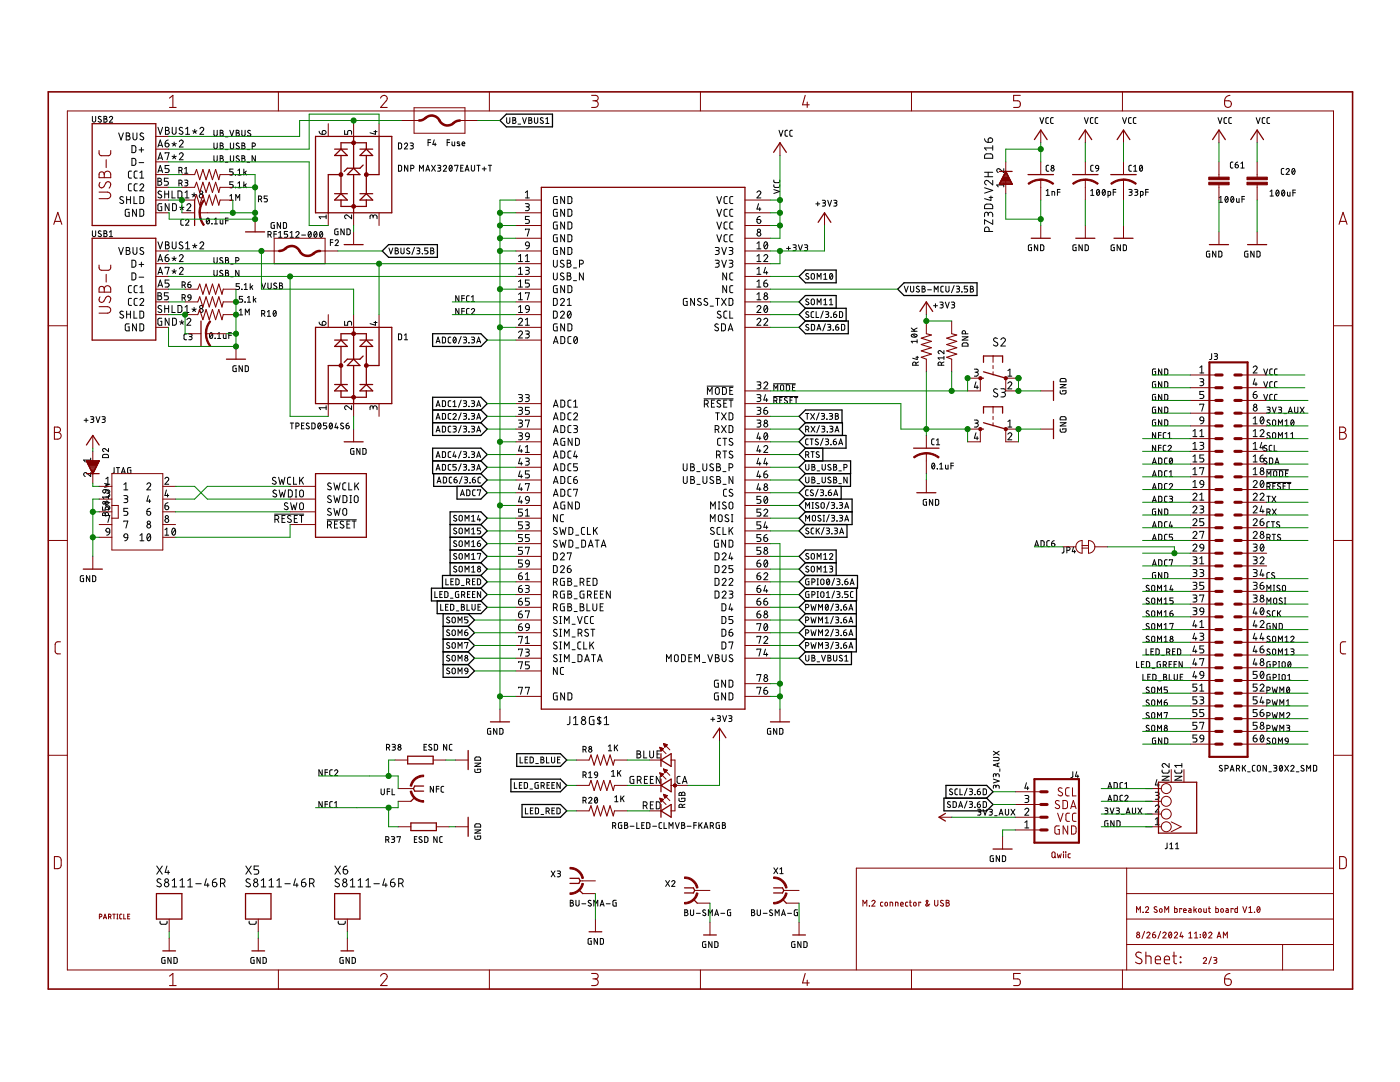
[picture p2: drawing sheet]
<svg xmlns="http://www.w3.org/2000/svg" width="279mm" height="216mm" viewBox="0 0 279 216" stroke-linecap="round" stroke-linejoin="round" font-family="sans-serif">
<g fill="none" stroke="#800000" stroke-width=".2">
<path d="M55.6 18.3v3.8M97.7 18.3v3.8M139.8 18.3v3.8M181.9 18.3v3.8M224 18.3v3.8M13.4 22.1h252.7v171.4h-252.7zM31.1 27.2h2.5M31.1 34.8h2.5M31.1 29.8h2.5M31.1 32.3h2.5M31.1 37.4h2.5M31.1 39.9h2.5"/>
<path d="M36.3 34.8h2.5M36.3 37.4h2.5M36.3 39.9h2.5M43.9 34.8h2.6M43.9 37.4h2.6M43.9 39.9h2.6M65.5 24.7v2.5M70.6 24.7v2.5M75.6 24.7v2.5M80.1 24h3.6M82.6 21.5h10.2v5.1h-10.2zM91.8 24h3.5"/>
<path d="M103 39.9h5M148.7 39.9h5.1M155.7 28.5v2.5M200.7 32.3v2.5M200.7 36.1v2.6M207.7 26v2.5M207.7 32.3v2.5M207.7 35.9v4M216.6 26v2.5M216.6 32.3v2.5M216.6 35.9v4M224.2 26v2.5"/>
<path d="M224.2 32.3v2.5M224.2 35.9v4M243.3 26v2.5M243.3 32.3v3M243.3 36.9v3M250.9 26v2.5M250.9 32.3v3M250.9 36.9v3M31.1 42.5h2.5M31.1 50.1h2.5M31.1 57.7h2.5M31.1 52.6h2.5"/>
<path d="M31.1 55.2h2.5M36.3 42.5h2.5M36.9 57.7h2.6M39.9 42.5h4M44.6 57.7h2.5M50.9 43.7v2.6M52.2 50.1h3.5M54.7 47.5h10.2v5.1h-10.2zM63.9 50.1h3.5M65.5 42.5v2.5M70.6 42.5v2.5M70.6 46.3v2.5"/>
<path d="M75.6 42.5v2.5M103 42.5h5M103 50.1h5M103 57.7h5M103 52.6h5M103 55.2h5M103 47.5h5M103 45h5M148.7 42.5h5.1M148.7 50.1h5.1M148.7 57.7h5.1M148.7 52.6h5.1"/>
<path d="M148.7 55.2h5.1M148.7 47.5h5.1M148.7 45h5.1M164.5 42.5v2.5M207.7 45v2.5M216.6 45v2.5M224.2 45v2.5M243.3 46.3v2.5M250.9 46.3v2.5M9.6 65h3.8M31.1 65.3h2.5M31.1 60.2h2.5"/>
<path d="M31.1 62.8h2.5M36.9 60.2h2.6M36.9 62.8h2.6M37.6 66.6h2.5M41.1 66.6h4.1M44.6 60.2h2.5M44.6 62.8h2.5M47.1 69.1v2.6M65.5 62.8v2.5M70.6 62.8v2.5M75.6 62.8v2.5M103 65.3h5"/>
<path d="M103 60.2h5M103 62.8h5M103 67.9h5M148.7 78h5.1M148.7 65.3h5.1M148.7 60.2h5.1M148.7 62.8h5.1M184.9 60.2v2.6M184.9 64.1v2.5M184.9 71.7v2.5M189.9 64.1v2.5M189.9 71.7v2.5"/>
<path d="M193.1 75.5h2.5v2.5h-2.5M198.2 71v1.3M198.2 72.9v.7M198.2 74.2v.6M203.3 75.5h-2.6v2.5h2.6M207.7 78h2.5M237.6 74.8h5M237.6 77.4h5M237.6 79.9h5M247.7 74.8h5.1M247.7 77.4h5.1M247.7 79.9h5.1"/>
<path d="M266.1 65h3.8M18.5 86.9v2.5M18.5 90.1v2.5M18.5 93.9v2.5M19.8 97h2.5M19.8 99.6h2.5M22.3 94.5h10.2v15.2h-10.2zM32.5 97h2.5M32.5 99.6h2.5M57.9 97h5.1M57.9 99.6h5.1M65.5 80.5v2.6"/>
<path d="M70.6 80.5v2.6M70.6 85.6v2.6M75.6 80.5v2.6M103 85.6h5M103 80.5h5M103 83.1h5M103 90.7h5M103 93.2h5M103 95.8h5M103 98.3h5M103 88.2h5M148.7 85.6h5.1"/>
<path d="M148.7 80.5h5.1M148.7 83.1h5.1M148.7 90.7h5.1M148.7 93.2h5.1M148.7 95.8h5.1M148.7 98.3h5.1M148.7 88.2h5.1M184.9 86.9v2.5M184.9 90.4v4.1M184.9 95.8v2.5M193.1 85.6h2.5v2.6h-2.5M198.2 81.2v1.2"/>
<path d="M198.2 83.1v.6M198.2 84.3v.7M203.3 85.6h-2.6v2.6h2.6M207.7 85.6h2.5M237.6 82.4h5M237.6 85h5M237.6 87.5h5M237.6 90.1h5M237.6 92.6h5M237.6 95.1h5M237.6 97.7h5M247.7 82.4h5.1"/>
<path d="M247.7 85h5.1M247.7 87.5h5.1M247.7 90.1h5.1M247.7 92.6h5.1M247.7 95.1h5.1M247.7 97.7h5.1M9.6 107.8h3.8M18.5 111v2.6M19.8 102.1h2.5M19.8 104.7h2.5M19.8 107.2h2.5M22.3 100.9h1.3v2.5h-1.3"/>
<path d="M32.5 102.1h2.5M32.5 104.7h2.5M32.5 107.2h2.5M57.9 102.1h5.1M57.9 104.7h5.1M103 103.4h5M103 100.9h5M103 116.1h5M103 118.6h5M103 111h5M103 113.6h5M103 108.5h5"/>
<path d="M103 105.9h5M148.7 103.4h5.1M148.7 100.9h5.1M148.7 116.1h5.1M148.7 118.6h5.1M148.7 111h5.1M148.7 113.6h5.1M148.7 108.5h5.1M148.7 105.9h5.1M212.2 109.1h2.5M215 108.3l.4-.3 .6-.2v2.6a1.27 1.27 0 0 1-1.2-.7 1.27 1.27 0 0 1 .2-1.4zM216 109.4h1.2"/>
<path d="M216 108.9h1.2M217.2 107.8a1.27 1.27 0 0 1 1.3 1.3 1.27 1.27 0 0 1-1.3 1.3zM218.5 109.1h2.5M237.6 107.8h5M237.6 100.2h5M237.6 102.8h5M237.6 105.3h5M237.6 110.4h5M237.6 112.9h5M237.6 115.5h5M237.6 118h5M247.7 107.8h5.1"/>
<path d="M247.7 100.2h5.1M247.7 102.8h5.1M247.7 105.3h5.1M247.7 110.4h5.1M247.7 112.9h5.1M247.7 115.5h5.1M247.7 118h5.1M266.1 107.8h3.8M103 121.2h5M103 123.7h5M103 126.3h5M103 128.8h5"/>
<path d="M103 139h5M103 131.3h5M103 133.9h5M148.7 121.2h5.1M148.7 123.7h5.1M148.7 126.3h5.1M148.7 128.8h5.1M148.7 139h5.1M148.7 131.3h5.1M148.7 136.4h5.1M237.6 120.5h5M237.6 123.1h5"/>
<path d="M237.6 125.6h5M237.6 128.2h5M237.6 130.7h5M237.6 133.2h5M237.6 135.8h5M237.6 138.3h5M247.7 120.5h5.1M247.7 123.1h5.1M247.7 125.6h5.1M247.7 128.2h5.1M247.7 130.7h5.1M247.7 133.2h5.1"/>
<path d="M247.7 135.8h5.1M247.7 138.3h5.1M9.6 150.7h3.8M78.8 151.7h2.6M79.5 157.4h3M79.5 159.9h2.5M86.4 151.7h2.6M90.9 151.7h2.5M99.8 141.5v2.5M115 156.7h2.6M115 151.7h2.6M122.6 156.7h2.6"/>
<path d="M122.6 151.7h2.6M129.6 156.7h2.6M129.6 151.7h2.6M131.7 149.1h.1M131.7 159.3l.7 .2-.5 .5zM131.7 154.2l.7 .3-.5 .5zM131.7 149.1l.7 .3-.5 .5zM131.7 159.4h.3M131.7 154.3h.3M131.7 149.2h.3M131.7 159.5h.6M131.7 154.4h.7"/>
<path d="M131.7 149.4h.7M131.8 159.6h.5M131.8 154.5h.5M131.8 149.5h.5M131.8 159.7h.4M131.8 154.7h.4M131.8 149.6h.4M131.8 159.9h.3M131.8 154.8h.3M131.9 149.7h.2M131.9 160h.1M131.9 154.9h.1"/>
<path d="M131.9 149.8h.1M132 159.6l.9 .9M132 154.6l.9 .9M132 149.5l.9 .9M132.4 158.5l.8 .2M132.4 158.5l.3 .8M132.4 158.5h.1M132.4 153.4l.8 .3-.5 .5zM132.4 153.5h.1M132.4 148.4l.8 .2M132.4 148.4l.3 .7 .5-.5M132.4 148.4h.1"/>
<path d="M132.5 158.6h.3M132.5 153.6h.4M132.5 148.5h.4M132.5 158.8h.7M132.5 153.7h.7M132.5 148.6h.7M132.5 158.9h.6M132.5 153.8h.6M132.5 148.8h.5M132.6 159h.3M132.6 153.9h.3M132.6 148.9h.3"/>
<path d="M132.6 159.1h.2M132.6 154.1h.2M132.6 149h.2M132.7 159.2h.1M132.7 154.2h.1M132.8 158.9l.9 .9M132.8 153.8l.9 .9M132.8 148.7l.9 .9M133.2 158.7l-.5 .6M133.9 151.7h.8v10.1h-.8M133.9 156.7h3.3M143.6 145.3v2.5"/>
<path d="M155.7 141.5v2.5M202.6 158h5.1M211.4 159.9l-.2-.1a.38 .38 0 0 0-.5 .1 .38 .38 0 0 0 .1 .5l.5 .3a.44 .44 0 0 1-.1 .7 .44 .44 0 0 1-.6-.3M212 157.3l-.6-.1-.2 .3 .1 .3 .6 .3a.4 .4 0 0 1 0 .6 .4 .4 0 0 1-.6 0l-.1-.1M212.1 159.7l.7 .1 .2 .2v1.1l-.2 .2-.7 .1zM213.4 157.2h-.5l-.2 .3 .1 1.2 .6 .1M214 157.2v1.6h.8M228.7 157.4h3.1M228.7 159.9h3.1M233.7 153.6v2.5M236.3 153.6v2.5M237.6 140.9h5"/>
<path d="M237.6 143.4h5M237.6 145.9h5M237.6 148.5h5M247.7 140.9h5.1M247.7 143.4h5.1M247.7 145.9h5.1M247.7 148.5h5.1M266.1 150.7h3.8M79.5 165h2.5M87.1 165h2.5M90.9 165h2.5M115 161.8h2.6"/>
<path d="M115.8 175.8h3M116.3 178.3h2.5M122.6 161.8h2.6M129.6 161.8h2.6M138.6 177.7h3.1M156.4 177.7h3.1M174 179.9a.32 .32 0 0 1 .4-.2 .32 .32 0 0 1 .1 .4l-.5 .7h.6M181.6 179.6v1l.3 .2M186.5 179.6v.9l.3 .3 .3-.2 .1-1M187.4 163.1h2.5M188.3 179.7h-.4l-.2 .2 .5 .4a.32 .32 0 0 1-.1 .5 .32 .32 0 0 1-.4-.2M188.8 179.6l.6 .1v.4h-.3l.4 .3-.2 .4h-.5z"/>
<path d="M200.1 166.9v2.5M202.6 163.1h5.1M202.6 165.6h5.1M202.6 160.5h5.1M210 170.2l.2-.2 .3 .2v.9l-.3 .1-.2-.2zM210.4 170.9l.3 .3M211 170.4l.2 .8 .2-.6 .2 .6 .2-.8M211.1 162.3l.5 1.6 .6-1.6M211.4 164.8h-.7l-.2 .2v1.1l.2 .3h.7v-.9h-.3M212.2 170h.1M212.2 170.4v.8M212.7 170h.1"/>
<path d="M212.7 170.4v.8M213.1 164.8v1.6l-.9-1.6v1.6M213.4 162.3h-.4l-.3 .3v1.1l.3 .2h.4M213.6 170.4h-.3l-.1 .2 .1 .5 .3 .1M213.7 161.4l.5-1.7 .6 1.7M213.8 161h.8M213.8 164.8l.8 .1a1.33 1.33 0 0 1 .1 1.3l-.2 .2h-.7zM214.8 162.3h-.6l-.2 .3 .1 1.1 .1 .2h.6M224.9 173.2v20.3M224.9 178.3h41.2M228.7 165h3.1M228.7 162.4h3.1"/>
<path d="M233.7 164l2 1-2 1M266.1 173.2h-95.2v20.3M19.8 182.9l.5-.1v-.3l-.5-.1v.9M20.6 183.3l.4-.9 .3 .9M20.7 183.1h.5M21.7 182.9l.4-.1v-.3l-.4-.1v.9M22 182.9l.2 .4M22.5 182.4h.5M22.8 182.4v.9M23.3 182.4h.2M23.3 183.3h.2M23.4 182.4v.9"/>
<path d="M24.3 182.4h-.3l-.1 .2v.6l.4 .1M24.7 182.4v.9h.4M25.5 182.8h.3M25.9 182.4h-.4v.9h.4M33.8 183.4v2.5M33.8 187.2v2.5M51.5 183.4v2.5M51.5 187.2v2.5M55.6 193.5v3.9M69.3 183.4v2.5M69.3 187.2v2.5M97.7 193.5v3.9"/>
<path d="M118.8 183.4v2.5M139.1 180.2h2.6M139.8 193.5v3.9M141.7 184v2.6M156.9 180.2h2.6M159.5 184v2.6M172.2 180.8v-1.2l.4 .7 .4-.7v1.2M173.5 180.7h.1M176.2 180h-.4l-.1 .2 .1 .6h.4M176.7 180.1l.2-.1 .2 .2-.1 .5h-.4zM177.6 180.8v-.8l.5 .1 .1 .7M178.7 180.8v-.8l.5 .1v.7"/>
<path d="M179.7 180.4h.6a.28 .28 0 0 0-.2-.4 .28 .28 0 0 0-.4 .3l.1 .5h.5M181.2 180h-.4l-.1 .2v.5l.5 .1M181.5 180h.4M181.9 193.5v3.9M182.4 180.1l.2-.1 .2 .2v.5h-.4zM183.7 180.1v-.1h-.3v.8M185.5 180.4l-.5 .4-.2-.1 .4-.8a.19 .19 0 0 0-.2-.3 .19 .19 0 0 0-.2 .3l.6 .9M188.8 180.1h.3M224 193.5v3.9M224.9 188.5h41.2M224.9 183.4h41.2M226.8 182.1v-1.2l.4 .6 .4-.6v1.2"/>
<path d="M228.1 182h.1M228.4 185.8l-.5 1.5M228.6 181.2a.32 .32 0 0 1 .4-.3 .32 .32 0 0 1 .2 .5l-.6 .7h.6M228.9 186.2a.32 .32 0 0 1 .4-.2 .32 .32 0 0 1 .1 .5l-.5 .7h.6M230 186.5h.4a.32 .32 0 0 1 .3 .4 .32 .32 0 0 1-.4 .2 .32 .32 0 0 1-.3-.3zM230.5 186l-.3 .1-.2 .4M230.9 181l-.4-.1-.2 .3 .5 .4a.29 .29 0 0 1 .1 .4 .29 .29 0 0 1-.5 0l-.1-.1M231.6 185.8l-.5 1.5M232.1 186.2a.32 .32 0 0 1 .4-.2 .32 .32 0 0 1 .1 .5l-.5 .7h.6M232.5 182.1v-1.2l.3 .6 .4-.6v1.2M233.4 186.1v-.1a.6 .6 0 0 1 .5 .6 .6 .6 0 0 1-.5 .5l-.2-.5zM233.8 186.2l-.5 .7"/>
<path d="M234.4 186.2a.32 .32 0 0 1 .4-.2 .32 .32 0 0 1 .1 .5l-.5 .7h.6M234.4 180.9v1.2h.4l.1-.7-.5-.1M235.8 186l-.3 .9h.7M235.8 181.4v-.1h-.4v.8M235.9 186.6v.6M236.2 181.7h.5a.28 .28 0 0 0-.2-.4 .28 .28 0 0 0-.3 .2l.1 .6h.4M237.3 181.3h.3l.1 .2v.6l-.4-.1-.1-.3 .5-.1M237.3 187.2h.6M237.3 186.2l.3-.2v1.2M238.3 180.9v1.2M238.4 187.2h.6M238.4 186.2l.3-.2v1.2"/>
<path d="M238.5 181.5l.3 .6M238.8 181.3l-.5 .4M239.5 186.5h.1M239.5 187h.1M240.1 191.3a.32 .32 0 0 1 .5-.2 .32 .32 0 0 1 .1 .5l-.6 .6h.7M240.2 186.1l.1-.1a.6 .6 0 0 1 .4 .6 .6 .6 0 0 1-.4 .5l-.2-.5zM240.2 181.3v.6l.2 .2h.3v-.8M240.6 186.2l-.5 .7M241.2 181.3h.4M241.2 186.2a.32 .32 0 0 1 .5-.2 .32 .32 0 0 1 .1 .5l-.6 .7h.7M241.3 180.9v1l.3 .2M241.8 190.9l-.6 1.5"/>
<path d="M242.2 191.1h.4l.2 .2-.1 .3h-.4M242.5 191.6l.3 .1v.3l-.1 .2h-.5M242.6 180.9v1.2h.5v-.7l-.5-.1M242.9 187.2l.4-1.2 .4 1.2M243 186.9h.6M244.2 187.2v-1.2l.3 .6 .4-.6v1.2M244.7 181.3h.3l.1 .2v.6l-.4-.1-.1-.3 .5-.1M246.1 181.4v-.1h-.4v.8M247 180.9v1.2h-.5v-.7l.5-.1M248 180.9l.4 1.2 .4-1.2M249.2 182.1h.7M249.2 181.2l.4-.3v1.2"/>
<path d="M250.3 182h.1M251 181l.2-.1a.63 .63 0 0 1 .3 .6 .63 .63 0 0 1-.4 .6l-.3-.6zM251.4 181.2l-.5 .6M256 188.5v5"/>
<circle cx="232.7" cy="157.4" r=".99"/>
<circle cx="232.7" cy="159.9" r=".99"/>
<circle cx="232.7" cy="162.4" r=".99"/>
<circle cx="232.7" cy="165" r=".99"/>
<circle cx="227.1" cy="186.8" r=".32"/>
<circle cx="227.1" cy="186.2" r=".26"/>
<circle cx="231.6" cy="181.7" r=".35"/>
<circle cx="239.4" cy="181.7" r=".35"/>
<circle cx="243.8" cy="181.7" r=".35"/>
</g>
<g fill="none" stroke="#000" stroke-width=".2">
<path d="M18.4 23.2v.8l.3 .4 .3-.2 .1-1M20.2 23.3l-.4-.1-.2 .3 .5 .4a.32 .32 0 0 1-.1 .5 .32 .32 0 0 1-.4-.2M20.7 23.2l.6 .1v.3l-.2 .1 .3 .3-.2 .3-.5 .1zM20.7 23.7h.4M21.8 23.5a.32 .32 0 0 1 .5-.3 .32 .32 0 0 1 .1 .5l-.6 .7h.7M23.7 26.5l.5 1.4 .4-1.4M24.6 39.3a.35 .35 0 0 0-.5 0 .35 .35 0 0 0 0 .5l.4 .2a.38 .38 0 0 1 0 .6 .38 .38 0 0 1-.6-.2M25.2 26.5l.6 .1 .1 .3-.3 .2a.39 .39 0 0 1 .4 .4 .39 .39 0 0 1-.4 .4h-.4zM25.2 27.1h.4M25.3 39.2v1.4M25.3 39.8h.7M26 39.2v1.4"/>
<path d="M26.2 34.1l-.4 .1-.2 .3 .1 .8 .1 .2h.4M26.2 36.7h-.4l-.2 .3 .1 .9 .1 .2h.4M26.3 29.1h.6l.2 .2v.8l-.2 .3-.6 .1zM26.3 31.6h.6l.2 .2v.8l-.2 .4h-.6zM26.5 26.5v1a.39 .39 0 0 0 .4 .4 .39 .39 0 0 0 .4-.4v-1M26.7 39.2v1.4h.6M27.4 34.1l-.4 .1-.2 .3v.8l.2 .2h.4M27.4 36.7h-.4l-.2 .3v.9l.2 .2h.4M27.7 29.9h1M27.7 32.4h1M27.9 37a.38 .38 0 0 1 .6-.3 .38 .38 0 0 1 .1 .6l-.7 .8h.8M27.9 39.2h.5l.3 .3v.9l-.3 .2h-.5z"/>
<path d="M27.9 35.5h.8M27.9 34.5l.4-.4v1.4M28.2 29.4v1M28.6 26.6l-.2-.1a.33 .33 0 0 0-.4 .2 .33 .33 0 0 0 .1 .4l.4 .2a.35 .35 0 0 1 .1 .6 .35 .35 0 0 1-.6-.1l-.1-.1M31.5 35.6l.6 .1 .1 .2-.3 .3a.39 .39 0 0 1 .4 .4 .39 .39 0 0 1-.4 .4h-.4zM31.5 25.4l.5 1.4 .4-1.4M31.5 34.4l.5-1.4 .4 1.4M31.5 29.3l.5-1.4 .4 1.4M31.5 31.9l.5-1.4 .4 1.4M31.5 36.2h.4M31.6 34.1h.7M31.6 29h.7"/>
<path d="M31.6 31.5h.7M32.2 38.2l-.5-.1-.2 .3 .6 .5a.35 .35 0 0 1 .1 .6 .35 .35 0 0 1-.6-.1l-.1-.1M32.9 38.1v1.4M32.9 38.7h.8M33 28.6h.4a.39 .39 0 0 1 .3 .4 .39 .39 0 0 1-.4 .3 .39 .39 0 0 1-.3-.3zM33 30.6v-.1h.7l-.4 1.4M33 25.4l.7 .1v.4l-.3 .1a.38 .38 0 0 1 .4 .4 .38 .38 0 0 1-.4 .4h-.4zM33 26h.4M33.6 27.9l-.5 .3-.1 .4M33.6 35.6h-.8v.6h.5a.4 .4 0 0 1 .3 .4 .4 .4 0 0 1-.3 .4h-.5M33.7 38.1v1.4M33.7 33h-.7v.7h.4a.39 .39 0 0 1 .3 .3 .39 .39 0 0 1-.3 .4h-.4"/>
<path d="M34.3 28.6l.5 .2M34.3 31.2l.5 .1M34.3 38.1v1.4h.7M34.4 25.4v1a.38 .38 0 0 0 .4 .4 .38 .38 0 0 0 .3-.4v-1M34.8 31.3l-.3 .4M34.8 28.3v.5M34.8 30.9v.4M34.8 28.8l.2 .3M34.8 28.8l-.3 .3M34.8 31.3l.2 .4M35.2 28.6l-.4 .2M35.2 31.2l-.4 .1"/>
<path d="M35.5 38.1h.6l.2 .2v1l-.2 .2h-.6zM35.7 34h.5l.1-.2v-.3l-.6-.1v1.2M35.7 36.6h.5l.1-.3v-.3l-.6-.1v1.2M35.8 28.3a.38 .38 0 0 1 .5-.3 .38 .38 0 0 1 .1 .6l-.6 .7h.8M35.8 30.8a.38 .38 0 0 1 .5-.3 .38 .38 0 0 1 .1 .6l-.6 .8h.8M36.1 34l.3 .6M36.1 36.6l.3 .5M36.4 25.5l-.4-.1-.2 .3 .6 .5a.35 .35 0 0 1 0 .6 .35 .35 0 0 1-.5-.1l-.2-.1M36.9 35.9l.5 .1 .1 .1-.1 .3h-.4M36.9 33.7l.3-.3v1.2M36.9 34.6h.6M36.9 39.5h.8"/>
<path d="M36.9 38.4l.4-.3v1.4M37.1 26.8h.7M37.1 25.7l.3-.3v1.4M37.2 36.4l.2 .2 .1 .3-.2 .2h-.4M38.3 38.8l.4 .1M38.4 26.1l.5 .2M38.7 38.5v.4M38.7 38.9l.3 .4M38.7 38.9l-.2 .4M38.9 25.8v.5M38.9 26.3l.2 .3M38.9 26.3l-.3 .3"/>
<path d="M39.2 38.8l-.5 .1M39.3 26.1l-.4 .2M39.9 25.7a.38 .38 0 0 1 .5-.3 .38 .38 0 0 1 .2 .6l-.7 .8h.8M42.7 26v.8l.2 .4 .4-.2v-1M42.7 28.5v.9l.2 .3 .4-.2v-1M42.7 31.1v.8l.2 .3 .4-.1v-1M43.9 26h.4l.2 .2-.2 .3 .2 .1 .1 .3-.3 .3h-.4zM43.9 28.5h.4l.2 .2-.2 .4 .2 .1 .1 .3-.3 .2h-.4zM43.9 31.1h.4l.2 .2-.2 .3 .2 .1 .1 .3-.3 .3h-.4zM43.9 29.1h.4M43.9 26.5h.4M43.9 31.6h.4"/>
<path d="M45 27.3h.5M45 29.8h.5M45 32.4h.5M45.9 39.1l.3-.3v1.2M45.9 26l.3 1.2 .5-1.2M46 28.5v1l.2 .2 .4-.2v-1M46 31.1v1l.2 .1 .4-.1v-1M46.5 33.7h-.6v.6h.3a.33 .33 0 0 1 .3 .3 .33 .33 0 0 1-.3 .3h-.3M46.5 36.3h-.6v.5h.3a.33 .33 0 0 1 .3 .3 .33 .33 0 0 1-.3 .4h-.3M47 34.8v.1zM47 37.4v.1zM47.1 26l.6 .1v.3l-.2 .1 .3 .3-.2 .3-.5 .1z"/>
<path d="M47.1 26.5h.4M47.5 34.9h.6M47.5 34l.3-.3v1.2M47.5 36.6l.3-.3v1.2M47.5 37.5h.6M47.7 28.6h-.4l-.2 .2 .5 .4a.29 .29 0 0 1 .1 .5 .29 .29 0 0 1-.5-.1l-.1-.1M47.7 31.2l-.4-.1-.2 .2 .5 .5a.29 .29 0 0 1 .1 .4 .29 .29 0 0 1-.5 0l-.1-.1M48.3 26v1l.2 .2 .4-.2v-1M48.3 28.5l.5 .1v.4l-.2 .1 .3 .2-.2 .4h-.4zM48.3 31.1l.5 .1v.3l-.2 .1 .3 .3-.2 .3-.4 .1zM48.3 29.1h.3M48.3 31.6h.3"/>
<path d="M48.7 33.7v1.2M48.7 36.3v1.2M48.9 34.4l.3 .5M48.9 36.9l.3 .6M49.2 34.1l-.5 .4M49.2 36.7l-.5 .4M49.3 29.8h.5M49.3 32.4h.5M50 26.1l-.4-.1-.2 .3 .5 .4a.29 .29 0 0 1 0 .4 .29 .29 0 0 1-.4 0l-.1-.1M50.3 29.2h.5l.2-.3-.1-.2-.6-.2v1.2M51 31.1v1.2l-.7-1.2v1.2M51.6 39.8l.4-.1 .2-.2v-.3l-.6-.1v1.2"/>
<path d="M52 39.8l.2 .5M53.4 39.1h-.7v.5h.4a.34 .34 0 0 1 .3 .4 .34 .34 0 0 1-.3 .3h-.4M63.7 26.2l.2 .5 .4 .1M64.4 26.1a.39 .39 0 0 1 .6 .1 .39 .39 0 0 1-.3 .6h-.4zM68.8 26v.8h.6v-.5a.4 .4 0 0 1 .4-.3 .4 .4 0 0 1 .4 .3v.5M74.6 26.3h.6M74.9 26v.8l-1-.3M79.5 33h.5l.1 .2v.8l-.3 .2h-.3zM79.5 28.5l.5 .1 .1 .1v.8l-.3 .2h-.3zM80.7 28.8a.32 .32 0 0 1 .5-.3 .32 .32 0 0 1 .1 .6l-.6 .6h.6M81.4 33v1.2l-.7-1.2v1.2M81.9 28.5h.3l.3 .2-.2 .3-.3 .1"/>
<path d="M82 33.6h.4l.2-.2-.1-.3-.5-.1v1.2M82.2 29.1l.2 .1 .1 .3-.2 .2h-.4M83.7 34.2v-1.2l.4 .6 .4-.6v1.2M85 34.2l.4-1.2 .3 1.2M85.1 33.9h.6M85.4 28.4h.6M86 27.9h-.6v1.2M86.1 33l.8 1.2M86.7 27.9l-.3 .9h.6M86.8 28.6v.5M86.9 33l-.8 1.2M87.3 33h.4l.3 .2-.2 .3h-.3"/>
<path d="M87.7 33.5l.2 .1 .1 .3-.2 .2-.5 .1M88.5 33.3a.32 .32 0 0 1 .4-.3 .32 .32 0 0 1 .1 .5l-.5 .7h.6M89.2 28.4h.5M89.7 27.9h-.5v1.2M89.8 33.1l.1-.1a.65 .65 0 0 1 .4 .6 .65 .65 0 0 1-.4 .5l-.3-.5zM90.2 33.3l-.5 .6M90.2 28.3v.7l.2 .1h.3v-.8M90.8 33.1v-.1h.6l-.3 1.2M91.7 28.4l-.3-.1-.2 .2 .5 .2 .1 .3h-.6M91.9 33.5h.4M92.2 28.7h.6a.28 .28 0 0 0-.2-.4 .28 .28 0 0 0-.4 .3l.1 .4 .5 .1M92.5 33h-.6v1.2h.6"/>
<path d="M92.8 34.2l.4-1.2 .4 1.2M92.9 33.9h.6M94.1 33v.8l.2 .3 .4-.1v-1M95.2 33h.6M95.5 33v1.2M96.2 33.7h.8M96.6 33.3v.8M97.5 33h.6M97.8 33v1.2M101.1 23.5v.9l.3 .2 .3-.2v-.9M102.3 23.5l.6 .1v.3l-.2 .1 .3 .2-.2 .4h-.5zM102.3 24h.4"/>
<path d="M103.4 24.8h.5M104.3 23.5l.4 1.1 .4-1.1M104.9 39.5h.7M104.9 38.4l.3-.3v1.4M105.5 23.5l.6 .1v.3l-.2 .1 .3 .2-.2 .4h-.5zM105.5 24h.4M106.7 23.5v.8l.2 .3 .4-.2v-.9M108.4 23.6l-.4-.1-.2 .2 .5 .5a.32 .32 0 0 1 0 .5 .32 .32 0 0 1-.5-.2M108.9 24.6h.7M108.9 23.7l.3-.2v1.1M111.2 39.2h-.6l-.1 .2-.1 .9 .2 .3h.6v-.8h-.2M112.7 39.2v1.4l-.8-1.4v1.4"/>
<path d="M113.3 39.2h.6l.2 .3v.9l-.2 .2h-.6zM143.1 39.2l.4 1.4 .5-1.4M145.1 39.2h-.4l-.2 .3v.9l.2 .2h.4M146.3 39.2h-.5l-.2 .3 .1 .9 .1 .2h.5M151.1 38.4a.38 .38 0 0 1 .5-.3 .38 .38 0 0 1 .1 .6l-.6 .8h.7M154.4 36.9l.1 .4 .2 .1h.7l.2-.5M154.4 35.9l.1 .4 .2 .1h.7l.2-.5M154.4 37.8l1.2 .4-1.2 .4M155.5 26l.4 1.2 .4-1.2M157.2 26h-.4l-.1 .3v.8l.5 .1M158.1 26h-.3l-.2 .3 .1 .8 .4 .1M164.1 40h.4l.2 .2-.1 .3h-.4"/>
<path d="M165.2 40l.4 1.1 .3-1.1M166.4 40h.4l.2 .2-.1 .3h-.4M196.5 27.7l.3 .6 .4 .1M196.5 37.5l1.6 .5-1.6 .5M196.5 35.3h1.6M196.5 34.4h1.6M196.6 30.8l1.2-.1 .3 .3v.6h-1.6zM197.2 34.4v.9M197.3 27.6a.46 .46 0 0 1 .8 .2 .46 .46 0 0 1-.4 .6h-.5zM197.4 39.4h.7M197.8 39.1v.9l-1.3-.4M198.1 36v.9l-.9-.8a.45 .45 0 0 0-.7 .2 .45 .45 0 0 0 .3 .6"/>
<path d="M198.1 29.1v.9M198.1 29.5h-1.6l.3 .5M200.3 33.7v.7l-.8-.6a.38 .38 0 0 0-.6 .1 .38 .38 0 0 0 .3 .5M200.3 36.9h-1.4l.3 .4M200.3 36.5v.8M207.5 23.5l.4 1.1 .4-1.1M208.8 38.1l.3-.3v1.2M208.8 39h.6M209.3 23.5h-.4l-.2 .2v.8l.6 .1M209.3 33h-.4l-.1 .3 .1 .8 .4 .1M210 39v-.8l.4 .1 .1 .7M210.2 23.5h-.4l-.1 .2v.8l.5 .1"/>
<path d="M211 38.3h.6M211.6 37.8h-.6v1.2M216.4 23.5l.4 1.1 .4-1.1M217.7 39h.6M217.7 38.1l.3-.3v1.2M218.1 23.5h-.4l-.1 .2v.8l.5 .1M218.2 33h-.4l-.1 .3v.8l.5 .1M218.7 33.2l.2-.2 .3 .1 .1 .5-.6-.1zM219 37.9l.1-.1a.65 .65 0 0 1 .4 .6 .65 .65 0 0 1-.5 .6l-.2-.6zM219.1 23.5h-.4l-.1 .2v.8l.5 .1M219.3 33.6l-.1 .3-.4 .3M219.4 38.1l-.5 .6"/>
<path d="M220.1 37.9l.2-.1a.65 .65 0 0 1 .3 .6 .65 .65 0 0 1-.4 .6l-.2-.6zM220.5 38.1l-.5 .6M221.1 39l.5-.1v-.7h-.5v1.2M222.2 38.3h.5M222.7 37.8h-.5v1.2M224 23.5l.4 1.1 .4-1.1M225.3 37.8h.4l.2 .2-.1 .3h-.4M225.6 38.3l.3 .2v.2l-.1 .2-.5 .1M225.8 23.5h-.4l-.2 .2 .1 .8 .5 .1M225.8 33h-.4l-.1 .3 .1 .8 .4 .1M226.3 34.2h.6M226.3 33.3l.3-.3v1.2"/>
<path d="M226.4 37.8h.4l.3 .2-.2 .3h-.3M226.7 23.5h-.4l-.1 .2v.8l.5 .1M226.8 38.3l.2 .2 .1 .2-.2 .2-.5 .1M227.5 33.1l.2-.1a.65 .65 0 0 1 .3 .6 .65 .65 0 0 1-.4 .5l-.2-.5zM227.6 39l.5-.1-.1-.7h-.4v1.2M228 33.3l-.5 .6M228.6 38.3h.6M229.2 37.8h-.6v1.2M243.1 23.5l.4 1.1 .4-1.1M243.3 39.5l.3-.3v1.2M244.6 39.3l.2-.1a.65 .65 0 0 1 .3 .6 .65 .65 0 0 1-.4 .6l-.2-.6zM244.8 23.5h-.4l-.1 .2v.8l.5 .1"/>
<path d="M245 39.5l-.5 .6M245.7 39.3l.1-.1a.6 .6 0 0 1 .5 .6 .6 .6 0 0 1-.5 .6l-.2-.6zM245.8 23.5h-.4l-.2 .2 .1 .8 .5 .1M246.1 32.3l-.4 .1-.1 .2v.8l.5 .1M246.2 39.5l-.5 .6M246.5 32.9h.4a.32 .32 0 0 1 .3 .3 .32 .32 0 0 1-.4 .3 .32 .32 0 0 1-.3-.3zM246.8 39.6v.7l.2 .1h.3v-.8M247 32.3l-.3 .2-.2 .4M247.6 33.5h.7M247.6 32.6l.4-.3v1.2M247.9 39.7h.5M248.4 39.2h-.5v1.2"/>
<path d="M250.7 23.5l.4 1.1 .4-1.1M252.4 23.5h-.4l-.1 .2v.8l.5 .1M253.4 23.5h-.4l-.1 .2v.8l.5 .1M253.5 38.2l.3-.3v1.2M253.5 39.1h.6M254.8 38a.6 .6 0 0 1 .5 .5 .6 .6 0 0 1-.5 .6l-.2-.6zM255.2 38.2l-.5 .6M255.9 38h.1a.6 .6 0 0 1 .4 .5 .6 .6 0 0 1-.4 .6l-.2-.6zM256.2 33.6l-.4 .1-.1 .2 .1 .8 .4 .1M256.3 38.2l-.5 .6M256.7 33.9a.32 .32 0 0 1 .4-.3 .32 .32 0 0 1 .1 .5l-.5 .7h.6M256.9 38.3l.1 .7 .1 .1h.4v-.8"/>
<path d="M258 33.7v-.1a.6 .6 0 0 1 .5 .6 .6 .6 0 0 1-.5 .6l-.2-.6zM258 38.5h.5M258.4 33.9l-.5 .6M258.5 37.9h-.5v1.2M18.4 46.1v.8l.3 .3 .3-.1 .1-1M20.2 46.2l-.4-.1-.2 .2 .5 .4a.32 .32 0 0 1 0 .5 .32 .32 0 0 1-.5-.1M20.7 46.1l.6 .1v.3l-.2 .1 .3 .2-.2 .4h-.5zM20.7 46.6h.4M21.8 47.2h.7M21.8 46.3l.4-.2v1.1M23.7 49.4l.5 1.4 .4-1.4M25.2 49.4l.6 .1 .1 .3-.3 .2a.39 .39 0 0 1 .4 .4 .39 .39 0 0 1-.4 .4h-.4z"/>
<path d="M25.2 50h.4M25.8 41.8h-.6l-.2 .2v.8l.2 .3 .6 .1v-.8h-.3M26.2 57h-.4l-.2 .3 .1 .9 .1 .2h.4M26.2 59.5l-.4 .1-.2 .2 .1 .9 .1 .2h.4M26.3 51.9h.6l.2 .3v.7l-.2 .4h-.6zM26.3 54.5h.6l.2 .2v.8l-.2 .3-.6 .1zM26.5 49.4v1a.39 .39 0 0 0 .4 .4 .39 .39 0 0 0 .4-.4v-1M27.2 41.8v1.4l-.7-1.4v1.4M27.4 57h-.4l-.2 .3v.9l.2 .2h.4M27.4 59.5l-.4 .1-.2 .2v.9l.2 .2h.4M27.7 52.8h1M27.7 55.3h1"/>
<path d="M27.9 41.8h.5l.3 .2v.9l-.3 .2-.5 .1zM27.9 59.8a.38 .38 0 0 1 .6-.2 .38 .38 0 0 1 .1 .6l-.7 .7h.8M27.9 57.3l.4-.3v1.4M27.9 58.4h.8M28.2 52.3v.9M28.6 49.5l-.4-.1-.2 .3v.2l.5 .3a.38 .38 0 0 1 0 .6 .38 .38 0 0 1-.6-.2M31.5 58.4l.6 .1 .1 .3-.3 .2a.39 .39 0 0 1 .4 .4 .39 .39 0 0 1-.4 .4h-.4zM31.5 48.3l.5 1.4 .4-1.4M31.5 57.3l.5-1.4 .4 1.4M31.5 52.2l.5-1.4 .4 1.4M31.5 54.7l.5-1.4 .4 1.4M31.5 59h.4"/>
<path d="M31.6 56.9h.7M31.6 51.8h.7M31.6 54.4h.7M32.3 40.6l-.6 .1-.2 .1v.9l.2 .3h.6v-.7h-.3M33 51.4h.4a.39 .39 0 0 1 .3 .4 .39 .39 0 0 1-.4 .4 .39 .39 0 0 1-.3-.4zM33 53.5v-.2h.7l-.4 1.4M33 48.3l.7 .1v.4l-.3 .1a.39 .39 0 0 1 .4 .4 .39 .39 0 0 1-.4 .4h-.4zM33 48.9h.4M33.6 50.8l-.5 .3-.1 .3M33.6 58.4h-.8v.6h.5a.4 .4 0 0 1 .3 .4 .4 .4 0 0 1-.3 .4h-.5M33.7 55.9h-.7v.6h.4a.4 .4 0 0 1 .3 .4 .4 .4 0 0 1-.3 .4h-.4M33.7 40.6v1.4l-.7-1.4v1.4"/>
<path d="M34.3 51.5l.5 .1M34.3 54l.5 .2M34.4 48.3v1a.38 .38 0 0 0 .4 .4 .38 .38 0 0 0 .3-.4v-1M34.4 40.6l.6 .1 .2 .2v.9l-.2 .2h-.6zM34.8 51.2v.4M34.8 53.7v.5M34.8 51.6l.2 .4M34.8 51.6l-.3 .4M34.8 54.2l.2 .3M34.8 54.2l-.3 .3M35.2 51.5l-.4 .1M35.2 54l-.4 .2"/>
<path d="M35.8 51.1a.38 .38 0 0 1 .5-.3 .38 .38 0 0 1 .1 .6l-.6 .8h.8M35.8 53.7a.38 .38 0 0 1 .5-.3 .38 .38 0 0 1 .1 .6l-.6 .7h.8M35.9 41.3l.4 .2M36.3 41v.5M36.3 41.5l.3 .3M36.3 41.5l-.3 .3M36.3 56.9l.6-.1v-.4l-.6-.2v1.2M36.3 59.4l.6-.1v-.4l-.6-.1v1.1M36.4 48.4l-.4-.1-.2 .3 .6 .5a.39 .39 0 0 1-.1 .6 .39 .39 0 0 1-.6-.2M36.6 43.8h-.4l-.1 .2v.8l.2 .1h.3M36.7 41.3l-.4 .2M36.7 56.9l.3 .5"/>
<path d="M36.7 59.4l.3 .5M37 44a.32 .32 0 0 1 .5-.2 .32 .32 0 0 1 .1 .5l-.6 .6h.7M37.1 48.6l.3-.3v1.4M37.1 49.7h.7M37.3 41a.39 .39 0 0 1 .5-.4 .39 .39 0 0 1 .2 .7l-.7 .7h.8M37.5 56.8h.4a.32 .32 0 0 1 .2 .3 .32 .32 0 0 1-.3 .3 .32 .32 0 0 1-.3-.3zM37.5 59l.2-.2 .3 .1 .1 .5h-.6zM38 56.2a.51 .51 0 0 0-.5 .6M38.1 59.4l-.1 .3-.4 .2M38.4 49l.5 .1M38.9 48.6v.5M38.9 49.1l.2 .4"/>
<path d="M38.9 49.1l-.3 .4M39.3 49l-.4 .1M39.9 48.6a.38 .38 0 0 1 .5-.3 .38 .38 0 0 1 .2 .6l-.7 .8h.8M41.3 43.6l.1-.1a.58 .58 0 0 1 .4 .6 .58 .58 0 0 1-.4 .6l-.2-.6zM41.8 43.8l-.6 .6M42.3 44.6h.1M42.7 53.9v.9l.2 .3 .4-.2v-1M42.7 51.4v.8l.2 .4 .4-.2v-1M42.8 44.7h.6M42.8 43.8l.3-.3v1.2M43.9 43.9l.1 .7 .1 .1h.4v-.8M44.4 54h-.4l-.1 .2 .5 .4a.32 .32 0 0 1-.1 .5 .32 .32 0 0 1-.5-.2"/>
<path d="M44.4 51.5l-.4-.1-.1 .2 .5 .5a.32 .32 0 0 1-.1 .5 .32 .32 0 0 1-.5-.2M45 53.9l.5 .1v.4l-.2 .1 .3 .2-.1 .4h-.5zM45 51.4l.5 .1v.3l-.2 .1 .3 .3-.1 .3-.5 .1zM45 51.9h.3M45 54.5h.3M45 44h.6M45.6 43.5h-.6v1.2M45.9 40h.6M46 52.7h.5M46 55.2h.5M47.1 52l.5-.1v-.4l-.5-.1v1.2M47.1 40v-1.2l.4 .7 .3-.7v1.2"/>
<path d="M47.7 53.9v1.2l-.7-1.2v1.2M47.8 56.6h-.7v.5h.4a.32 .32 0 0 1 .3 .3 .32 .32 0 0 1-.3 .4h-.4M48.2 57.8h.1M48.4 59.1h-.6v.6h.4a.32 .32 0 0 1 .2 .3 .32 .32 0 0 1-.2 .3h-.4M48.7 57.8h.7M48.7 56.9l.4-.3v1.2M49.4 59.4l.3-.3v1.2M49.9 56.6v1.2M50.1 57.2l.3 .6M50.4 57l-.5 .4M50.6 59.1v1.2M50.8 59.8l.3 .5"/>
<path d="M51.1 59.5l-.5 .4M52.2 56.5l.4 1.1 .4-1.1M53.5 56.5v1l.2 .1 .4-.1v-1M53.5 46.8l.6-.1v-.4l-.6-.1v1.1M53.9 46.8l.2 .5M54.7 46.7h.5M54.8 44.4l-.7 .1v.8l.2 .3h.5v-.7h-.2M55.2 56.6a.28 .28 0 0 0-.5-.1 .28 .28 0 0 0 .1 .5l.3 .1a.3 .3 0 0 1 .1 .5 .3 .3 0 0 1-.5 0l-.1-.1M55.2 46.2h-.5v1.1M55.6 46.4l.3-.2v1.1M55.6 47.3h.7M55.8 56.5l.5 .1v.3l-.2 .1 .3 .3-.2 .3h-.4z"/>
<path d="M55.8 57h.3M56 44.4v1.2l-.7-1.2v1.2M56.6 44.4h.4l.2 .2v.8l-.2 .2h-.4zM57.4 46.2h-.7v.5h.4a.32 .32 0 0 1 .3 .3 .32 .32 0 0 1-.3 .3h-.4M57.9 47.3h.6M57.9 46.4l.3-.2v1.1M59 46.4a.33 .33 0 0 1 .5-.2 .33 .33 0 0 1 .1 .5l-.6 .6h.7M60.2 46.9h.8M61.7 46.2h.1a.69 .69 0 0 1 0 1.1 .72 .72 0 0 1-.1-1.1zM62.1 46.4l-.5 .7M62.8 46.3l.1-.1a.69 .69 0 0 1 0 1.1 .72 .72 0 0 1-.1-1zM63.2 46.4l-.5 .7"/>
<path d="M63.9 46.3l.2-.1a.69 .69 0 0 1 0 1.1 .72 .72 0 0 1-.2-1zM64.3 46.4l-.5 .7M65.1 42.9v.7M65.1 43.3h-1.4l.3 .3M65.9 48.4h.5M66.4 47.8h-.5v1.2M66.9 48.1a.32 .32 0 0 1 .4-.2 .32 .32 0 0 1 .1 .5l-.5 .6h.6M67.5 45.7l-.7 .1 .1 1h.6v-.6h-.2M68.7 45.7v1.1l-.7-1.1v1.1M69.2 45.7h.5l.2 .2v.8l-.2 .1h-.5zM70.2 42.9v.7l-.8-.6a.38 .38 0 0 0-.6 .1 .38 .38 0 0 0 .3 .5M74.5 43.3a.39 .39 0 0 1 .4-.4 .39 .39 0 0 1 .3 .4v.3"/>
<path d="M74.5 43.5l-.1-.4-.3-.2-.2 .2v.5M77.6 49.5l.4 1.2 .4-1.2M78.9 49.5h.4l.2 .2-.3 .3 .3 .3-.2 .3-.4 .1zM78.9 50h.3M80 49.5v1l.3 .2 .3-.2v-1M81.7 49.6l-.4-.1-.1 .2 .6 .6a.33 .33 0 0 1-.2 .4 .33 .33 0 0 1-.4-.2M82.7 49.4l-.5 1.4M83.2 49.5h.5l.1 .2-.1 .3h-.4M83.5 50l.2 .1v.4l-.5 .2M84.3 50.7h.1M85.4 49.5h-.6v.5h.4a.32 .32 0 0 1 .2 .3 .32 .32 0 0 1-.2 .4h-.4M86 49.5h.4l.2 .2-.3 .3 .3 .3-.2 .3-.4 .1z"/>
<path d="M86 50h.3M91.6 59v1.2l-.6-1.2v1.2M92.2 59.5h.5M92.7 59h-.5v1.2M93.6 59l-.4 .1-.1 .2v.7l.5 .2M94.1 59.3l.3-.3v1.2M103.5 57.3h.8M103.5 52.2h.8M103.5 54.7h.8M103.5 59.8h.8M103.5 51.1l.4-.3v1.4M103.5 53.7l.4-.4v1.4"/>
<path d="M103.5 56.2l.4-.3v1.4M103.5 58.7l.4-.3v1.4M104.9 40.6h.4l.3 .3-.1 .3-.5 .1M104.9 53.3l.6 .1 .1 .2-.1 .3-.5 .1M104.9 45.9v-.2h.7l-.4 1.4M104.9 52.2h.7M104.9 58.6v-.2h.7l-.4 1.4M104.9 51.1l.3-.3v1.4M105 48.4l.2-.1 .3 .1 .1 .6-.7-.1v-.3zM105.2 41.3a.39 .39 0 0 1 .4 .3 .39 .39 0 0 1-.4 .4h-.3M105.2 54a.39 .39 0 0 1 .4 .3 .39 .39 0 0 1-.4 .4h-.3M105.6 43.2h-.7v.6h.4a.4 .4 0 0 1 .3 .4 .4 .4 0 0 1-.3 .4h-.4"/>
<path d="M105.6 49l-.2 .5-.4 .2M105.6 55.9h-.7v.6h.4a.4 .4 0 0 1 .3 .4 .4 .4 0 0 1-.3 .4h-.4M110.4 59.5l.6 .1 .2 .2v.9l-.2 .2h-.6zM110.4 54.5v1a.38 .38 0 0 0 .4 .4 .38 .38 0 0 0 .4-.4v-1M110.4 51.9v1a.38 .38 0 0 0 .4 .4 .38 .38 0 0 0 .4-.4v-1M111.2 41.8h-.6l-.1 .2-.1 .8 .2 .3 .6 .1v-.8h-.2M111.2 44.3h-.6l-.1 .2-.1 .9 .2 .3h.6v-.8h-.2M111.2 46.8l-.6 .1-.1 .1-.1 .9 .2 .3h.6v-.7h-.2M111.2 49.4h-.6l-.1 .2-.1 .9 .2 .3h.6v-.8h-.2M111.2 57h-.6l-.1 .2-.1 .9 .2 .3h.6v-.8h-.2M111.8 59.8a.39 .39 0 0 1 .6-.2 .39 .39 0 0 1 .1 .6l-.7 .7h.8M112.5 54.6a.35 .35 0 0 0-.5-.1 .35 .35 0 0 0 0 .5l.4 .3a.39 .39 0 0 1 0 .6 .39 .39 0 0 1-.6-.2"/>
<path d="M112.5 52a.35 .35 0 0 0-.5 0 .35 .35 0 0 0 0 .5l.4 .2a.39 .39 0 0 1 0 .6 .39 .39 0 0 1-.6-.2M112.7 41.8v1.4l-.8-1.4v1.4M112.7 44.3v1.4l-.8-1.4v1.4M112.7 46.8v1.4l-.8-1.4v1.4M112.7 49.4v1.4l-.8-1.4v1.4M112.7 57v1.4l-.8-1.4v1.4M113.2 54.5l.6 .1v.4l-.2 .1a.39 .39 0 0 1 .4 .4 .39 .39 0 0 1-.4 .4h-.4zM113.2 51.9l.6 .1v.4l-.2 .1a.39 .39 0 0 1 .4 .4 .39 .39 0 0 1-.4 .4h-.4zM113.2 52.5h.4M113.2 55.1h.4M113.2 59.8l.4-.3v1.4M113.3 41.8h.6l.2 .2v.9l-.2 .2-.6 .1z"/>
<path d="M113.3 44.3h.6l.2 .2v1l-.2 .2h-.6zM113.3 46.8l.6 .1 .2 .2v.9l-.2 .2h-.6zM113.3 49.4h.6l.2 .2v.9l-.2 .2-.6 .1zM113.3 57h.6l.2 .2v.9l-.2 .3h-.6zM114.4 56h.7M114.4 53.5h.7M115.7 52.7h.4a.38 .38 0 0 0 .3-.4 .38 .38 0 0 0-.3-.4h-.4v1.4M116.4 54.5v1.4l-.8-1.4v1.4M137.1 59.5l-.5 .1-.2 .1v.9l.2 .3h.5v-.7h-.2M138.6 59.5v1.4l-.8-1.4v1.4M139.9 59.6h-.5l-.2 .2 .1 .2 .5 .3a.39 .39 0 0 1 0 .7 .39 .39 0 0 1-.6-.3M141.2 59.6h-.5l-.2 .2 .1 .2 .5 .3a.35 .35 0 0 1 0 .6 .35 .35 0 0 1-.5-.1l-.1-.1"/>
<path d="M142.7 49.4h.7l.1 .2-.1 .4h-.5M142.7 51.9h.7l.1 .3-.1 .3h-.5M142.8 59.5h.8M143.1 41.8l.4 1.4 .5-1.4M143.1 44.3l.4 1.4 .5-1.4M143.1 46.8l.4 1.4 .5-1.4M143.2 50a.39 .39 0 0 1 .3 .4 .39 .39 0 0 1-.3 .4h-.5M143.2 52.5a.39 .39 0 0 1 .3 .4 .39 .39 0 0 1-.3 .4h-.5M143.2 59.5v1.4M144 59.5l.9 1.4M144 49.4l.5 1.4 .5-1.4M144 51.9l.5 1.4 .5-1.4"/>
<path d="M144.9 59.5l-.9 1.4M145 54.5v1.4l-.7-1.4v1.4M145 57v1.4l-.7-1.4v1.4M145.1 41.8h-.4l-.2 .3v.9l.2 .1 .4 .1M145.1 44.3h-.4l-.2 .3v.9l.2 .2h.4M145.1 46.8l-.4 .1-.2 .2v.9l.2 .2h.4M145.5 49.4h.6l.2 .2-.2 .4h-.5M145.5 51.9h.6l.2 .3-.2 .3h-.5M145.5 59.5l.5 .1 .2 .2v.9l-.2 .2h-.5zM145.9 50a.39 .39 0 0 1 .4 .4 .39 .39 0 0 1-.4 .4h-.4M145.9 52.5a.39 .39 0 0 1 .4 .4 .39 .39 0 0 1-.4 .4h-.4M146.3 54.5h-.5l-.2 .3 .1 .9 .1 .1 .5 .1"/>
<path d="M146.3 57h-.5l-.2 .3 .1 .9 .1 .2h.5M146.3 41.8h-.5l-.2 .3 .1 .9 .1 .1 .5 .1M146.3 44.3h-.5l-.2 .3 .1 .9 .1 .2h.5M146.3 46.8l-.5 .1-.2 .2 .1 .9 .1 .2h.5M151.1 43.8h.4a.39 .39 0 0 1 .3 .4 .39 .39 0 0 1-.4 .4 .39 .39 0 0 1-.3-.4zM151.1 49.7h.7M151.1 57.3h.7M151.1 52.2h.7M151.1 54.7h.7M151.1 59.8h.7M151.1 48.6l.4-.3v1.4M151.1 51.1l.4-.3v1.4"/>
<path d="M151.1 53.7l.4-.4v1.4M151.1 56.2l.4-.3v1.4M151.1 58.7l.4-.3v1.4M151.4 40.6l-.3 1.1h.7M151.6 41.4v.6M151.7 43.2l-.4 .1-.2 .5M152.4 51.1a.38 .38 0 0 1 .6-.3 .38 .38 0 0 1 .1 .6l-.7 .8h.8M152.4 56.5h.5a.39 .39 0 0 1 .3 .4 .39 .39 0 0 1-.4 .4 .39 .39 0 0 1-.4-.4zM152.6 48.3h.2a.81 .81 0 0 1 0 1.4 .88 .88 0 0 1-.2-1.4zM152.8 53.3l-.4 1.1h.8M153 54.1v.6M153.1 55.9l-.6 .2-.1 .4"/>
<path d="M153.1 48.6l-.6 .7M157 49.6h.8M157.4 49.2v.8M158.3 48.9h.5l.1 .2-.1 .3h-.4M158.6 49.4l.2 .1v.4l-.5 .1M159.3 48.9l.4 1.1 .4-1.1M160.5 48.9h.6l.1 .2-.1 .3h-.4M160.9 49.4l.2 .1v.4l-.6 .1M161.4 54.7l-.4-.1-.2 .2 .5 .4a.32 .32 0 0 1 0 .6 .32 .32 0 0 1-.5-.2M161.4 59.8l-.4-.1-.2 .2 .5 .4a.32 .32 0 0 1 0 .5 .32 .32 0 0 1-.5-.1M162 54.6h.4l.1 .3v.7l-.2 .1h-.3l-.1-.3zM162 59.7l.3-.1 .2 .4v.6l-.2 .2-.3-.1-.1-.2z"/>
<path d="M162.8 40.7h.8M163.1 55.7v-1.1l.4 .6 .4-.6v1.1M163.2 40.3v.8M164.4 54.8l.3-.2v1.1M164.4 59.9l.3-.3v1.2M164.4 55.7h.7M164.4 40.5l.3 .2v.3l-.6 .1M165.5 59.9l.4-.3v1.2M165.7 54.7l.1-.1a.58 .58 0 0 1 .4 .5 .58 .58 0 0 1-.4 .6l-.3-.5zM166.1 54.8l-.5 .7M166.7 40.5l.3 .1v.3l-.1 .2h-.5M180.5 57.1l.3 1.2 .5-1.2"/>
<path d="M181.7 57.1v1l.3 .2 .3-.2 .1-1M183.4 57.2a.29 .29 0 0 0-.4 0 .29 .29 0 0 0 0 .4l.5 .3a.33 .33 0 0 1-.2 .4 .33 .33 0 0 1-.4-.2M184 57.1l.6 .1v.3l-.3 .1 .4 .3-.2 .4h-.5zM184 57.6h.3M185.1 57.8h.8M186.5 58.3v-1.2l.3 .7 .4-.7v1.2M188.3 57.1h-.4l-.1 .3v.8l.5 .1M188.8 57.1v1l.2 .2 .4-.2v-1M190.4 57l-.5 1.4M190.9 57.1h.4l.2 .2v.2l-.5 .1M191.2 57.6l.2 .1v.5l-.5 .1M191.9 58.3h.1"/>
<path d="M193.1 57.1h-.7v.5h.4a.32 .32 0 0 1 .3 .4 .32 .32 0 0 1-.3 .3h-.4M193.7 57.1l.5 .1v.3l-.2 .1 .3 .3-.2 .4h-.4zM193.7 57.6h.3M196.6 40.9l.3-.2 .9 .1 .3 .2v.6h-1.6zM197.2 42.8a.46 .46 0 0 1 .5-.5 .46 .46 0 0 1 .4 .5v.4M197.2 43.1v-.4a.36 .36 0 0 0-.4-.4 .36 .36 0 0 0-.3 .4v.5M197.4 46.2v-.5a.46 .46 0 0 0-.5-.4 .46 .46 0 0 0-.4 .4v.5h1.6M198.1 43.9v.8l-1.6-.8v.8M205.9 48.9l-.6 .1v1h.6v-.6h-.2M207.1 48.9v1.1l-.7-1.1v1.1M207.7 48.9h.4l.2 .2v.6l-.2 .3h-.4zM214.8 48.9l-.7 .1 .1 1h.6v-.6h-.2"/>
<path d="M216 48.9v1.1l-.7-1.1v1.1M216.6 48.9h.4l.2 .2v.6l-.2 .3h-.4zM222.4 48.9l-.6 .1v1h.6v-.6h-.2M223.6 48.9v1.1l-.7-1.1v1.1M224.2 48.9h.4l.2 .2v.7l-.2 .2h-.4zM241.4 50.1l-.6 .1 .1 1 .5 .1v-.6h-.2M242.7 50.1v1.2l-.7-1.2v1.2M243.2 50.1h.5l.1 .2v.8l-.1 .2h-.5zM243.3 40.4h.7M249 50.1l-.6 .1 .1 1 .5 .1v-.6h-.1M250.3 50.1v1.2l-.7-1.2v1.2M250.8 50.1h.5l.2 .2v.8l-.2 .2h-.5z"/>
<path d="M24.6 62.2a.35 .35 0 0 0-.5-.1 .35 .35 0 0 0 0 .6l.4 .2a.38 .38 0 0 1 0 .6 .38 .38 0 0 1-.6-.2M25.3 62.1v1.4M25.3 62.7h.7M25.8 64.6h-.6l-.2 .2v.9l.2 .3h.6v-.8h-.3M26 62.1v1.4M26.7 62.1v1.4h.6M27.2 64.6v1.4l-.7-1.4v1.4M27.9 64.6h.5l.3 .3v.9l-.3 .2h-.5zM27.9 62.1h.5l.3 .2v.9l-.3 .2-.5 .1zM32.2 61.1l-.5-.1-.2 .3 .6 .5a.38 .38 0 0 1 0 .6 .38 .38 0 0 1-.6-.2M32.3 63.5h-.6l-.2 .2v.9l.2 .3h.6v-.8h-.3M32.9 61v1.4"/>
<path d="M32.9 61.6h.8M33.7 61v1.4M33.7 63.5v1.4l-.7-1.4v1.4M34.3 61v1.4h.7M34.4 63.5h.6l.2 .2v.9l-.2 .3h-.6zM35.5 61h.6l.2 .2v.9l-.2 .2-.6 .1zM35.9 64.2l.4 .1M36.3 63.9v.4M36.3 64.3l.3 .4M36.3 64.3l-.3 .4M36.7 64.2l-.4 .1M36.9 61.3l.4-.3v1.4"/>
<path d="M36.9 62.4h.8M37.3 66.6l-.4 .1-.2 .2v.7l.6 .2M37.3 63.8a.39 .39 0 0 1 .5-.3 .39 .39 0 0 1 .2 .6l-.7 .8h.8M37.7 66.6l.5 .1 .1 .1-.1 .3-.4 .1M38 67.2l.3 .1v.4l-.6 .1M38.3 61.7l.4 .1M38.7 61.3v.5M38.7 61.8l.3 .4M38.7 61.8l-.2 .4M39.2 61.7l-.5 .1M42 66.5v-.1a.58 .58 0 0 1 .5 .6 .58 .58 0 0 1-.5 .5l-.2-.5zM42.4 66.6l-.5 .7"/>
<path d="M42.9 67.5h.1M43.4 67.5h.6M43.4 66.6l.3-.2v1.1M44.6 66.8v.7h.2h.3v-.7M45.7 66.9h.5M46.2 66.4h-.5v1.1M47.1 73l-.6 .1v.8l.2 .2h.4v-.6h-.2M47.8 61.9l.3-.2v1.1M47.8 62.8h.6M48.4 73v1.1l-.7-1.1v1.1M48.9 60.2h.1M48.9 73h.5l.2 .2v.8l-.2 .1h-.5z"/>
<path d="M49 62.8v-1.1l.4 .6 .3-.6v1.1M49.4 60.3h.6M52.2 62.6l.6-.1v-.4l-.6-.1v1.1M52.6 62.6l.3 .5M53.4 62.2l.3-.2v1.1M53.4 63.1h.6M54.7 62h.1a.69 .69 0 0 1 0 1.1 .72 .72 0 0 1-.1-1.1zM55.1 62.2l-.5 .7M63.7 64.3l.1 .3 .5 .3M64.4 64.2a.4 .4 0 0 1 .6 .1 .4 .4 0 0 1-.3 .6h-.4zM68.8 64.1v.8h.6v-.5a.4 .4 0 0 1 .4-.3 .4 .4 0 0 1 .4 .3v.5M74.6 64.3h.6"/>
<path d="M74.9 64.1v.8l-1-.3M79.5 66.6l.5 .1 .1 .1v.8l-.1 .2h-.5zM80.7 67.8h.6M80.7 66.9l.3-.3v1.2M87 68.4l.4-1.1 .4 1.1M87.1 68.1h.6M88.3 67.3h.4l.2 .2v.7l-.2 .2h-.4zM88.3 80h.4l.2 .2v.7l-.2 .2h-.4zM90 67.3h-.4l-.1 .2v.8l.5 .1M90 80h-.4l-.1 .2v.8l.5 .1M90.6 67.4v-.1a.58 .58 0 0 1 .5 .5 .58 .58 0 0 1-.5 .6l-.2-.5zM91 67.5l-.5 .7"/>
<path d="M91.6 61.6v1.1l-.6-1.1v1.1M92 67.1l-.5 1.5M92 79.8l-.5 1.5M92.2 62.1h.5M92.5 67.3h.5l.1 .2-.1 .3h-.4M92.5 80h.5l.1 .2v.2l-.5 .1M92.7 61.6h-.5v1.1M92.8 67.8l.2 .1 .1 .3-.2 .2h-.4M93.6 68.4h.1M93.6 61.6h-.4l-.1 .2v.8l.5 .1M94.1 67.3h.5l.1 .2-.1 .3h-.4M94.1 80h.5l.1 .2-.1 .3h-.4"/>
<path d="M94.1 61.8a.32 .32 0 0 1 .4-.2 .32 .32 0 0 1 .1 .5l-.5 .6h.6M94.1 60.2h.6M94.4 67.8l.2 .1 .1 .3-.2 .2h-.4M95.1 68.4l.4-1.1 .4 1.1M95.2 68.1h.6M103.5 66.3a.39 .39 0 0 1 .5-.3 .39 .39 0 0 1 .2 .7l-.7 .7h.8M103.5 78.7l.6 .1 .2 .2-.2 .3-.4 .1M103.5 63.8a.39 .39 0 0 1 .5-.3 .39 .39 0 0 1 .2 .6l-.7 .8h.8M103.5 62.4h.8M103.5 61.3l.4-.3v1.4M103.9 79.4a.39 .39 0 0 1 .4 .3 .39 .39 0 0 1-.4 .4h-.4M104.9 66l.6 .1 .1 .2-.1 .3-.5 .1"/>
<path d="M104.9 78.7l.6 .1 .1 .2-.1 .3-.5 .1M104.9 64.9h.7M104.9 63.8l.3-.3v1.4M105 61.1l.2-.1 .3 .1 .1 .6-.7-.1v-.3zM105.2 66.7a.39 .39 0 0 1 .4 .3 .39 .39 0 0 1-.4 .4h-.3M105.2 79.4a.39 .39 0 0 1 .4 .3 .39 .39 0 0 1-.4 .4h-.3M105.6 61.7l-.2 .5-.4 .2M110.4 62.1h.6l.2 .2v.9l-.2 .2-.6 .1zM110.4 68.6l.5-1.4 .5 1.4M110.6 68.2h.7M111.2 64.6h-.6l-.1 .2v1l.2 .2h.5v-.8h-.2M111.8 62.4a.39 .39 0 0 1 .6-.3 .39 .39 0 0 1 .1 .6l-.7 .8h.8"/>
<path d="M111.9 67.2h.6l.2 .2v.8l-.2 .3-.6 .1zM111.9 79.8l.6 .1 .2 .2v.8l-.2 .3h-.6zM112.7 64.6v1.4l-.8-1.4v1.4M113.2 60.9h.8M113.3 64.6h.6l.2 .3v.9l-.2 .2h-.6zM113.4 62.2l.1-.1a.69 .69 0 0 1 .5 .7 .69 .69 0 0 1-.5 .6l-.3-.4zM113.9 62.4l-.6 .8M114 67.2h-.5l-.2 .3 .1 .9 .6 .2M114 79.8l-.5 .1-.2 .3 .1 .8 .1 .2h.5M114.7 67.2h.2a.83 .83 0 0 1 0 1.4 .88 .88 0 0 1-.2-1.4zM115.2 67.5l-.6 .7M140.5 79.6h5.8"/>
<path d="M141.1 77h5.2M141.2 78.7v-1.4l.4 .8 .5-.8v1.4M141.7 61.1h.7M142.6 79.8h-.6v1.4h.6M142.9 77.4l.3-.1 .2 .1 .2 .9a.39 .39 0 0 1-.4 .4 .39 .39 0 0 1-.4-.4zM143.3 64.7l-.4-.1-.2 .3v.2l.6 .3a.35 .35 0 0 1 0 .6 .35 .35 0 0 1-.5-.1l-.2-.1M143.8 80l-.4-.2-.3 .4 .1 .2 .5 .3a.35 .35 0 0 1 0 .5 .35 .35 0 0 1-.5 0l-.1-.2M143.8 62.2l-.4-.1-.2 .3 .1 .2 .5 .3a.39 .39 0 0 1-.1 .6 .39 .39 0 0 1-.6-.2M144 64.6h.5l.3 .3v.9l-.3 .2h-.5zM144.2 77.3h.5l.2 .3 .1 .7-.3 .4h-.5zM145.1 62.1h-.4l-.2 .3v.9l.2 .2h.4M145.1 79.8h-.7v1.4h.7"/>
<path d="M145.3 66l.5-1.4 .5 1.4M145.5 65.7h.7M145.5 79.8h.8M145.6 77.9h.5M145.6 62.1v1.4h.7M145.9 79.8v1.4M146.3 77.3h-.7v1.4h.7M151.1 76.2h.6l.1 .2-.1 .4h-.5M151.1 78.7l.6 .1 .1 .2-.1 .3-.5 .1M151.1 61.3a.38 .38 0 0 1 .5-.3 .38 .38 0 0 1 .1 .6l-.6 .8h.7M151.1 63.8a.38 .38 0 0 1 .5-.3 .38 .38 0 0 1 .1 .6l-.6 .8h.7M151.5 76.8a.39 .39 0 0 1 .3 .4 .39 .39 0 0 1-.3 .4h-.4"/>
<path d="M151.5 79.4a.39 .39 0 0 1 .3 .3 .39 .39 0 0 1-.3 .4h-.4M152.4 76.5a.38 .38 0 0 1 .6-.3 .38 .38 0 0 1 .1 .6l-.7 .8h.8M152.4 63.8a.38 .38 0 0 1 .6-.3 .38 .38 0 0 1 .1 .6l-.7 .8h.8M152.6 61h.2a.81 .81 0 0 1 0 1.4 .88 .88 0 0 1-.2-1.4zM152.8 78.7l-.4 1.1h.8M153 79.5v.6M153.1 61.3l-.6 .7M154.4 79.1h4.8M154.4 76.6h4.3M154.4 80l.6-.1v-.4l-.6-.2v1.2M154.4 78v-1.2l.4 .6 .4-.6v1.2M154.8 80l.3 .5"/>
<path d="M155.6 79.8h.4M155.9 76.9l.2-.1 .3 .2v.8l-.3 .2-.3-.2zM156.1 79.3h-.5v1.2h.5M156.9 76.8h.5l.2 .2v.8l-.2 .1-.5 .1zM157.1 79.4a.3 .3 0 0 0-.4 0 .3 .3 0 0 0 0 .4l.3 .2a.29 .29 0 0 1 .1 .4 .29 .29 0 0 1-.5 0l-.1-.1M157.7 79.8h.4M158.2 77.3h.4M158.2 79.3h-.5v1.2h.5M158.5 79.3h.7M158.7 76.8h-.5v1.2h.5M158.9 79.3v1.2M161.4 62.3l-.4-.1-.2 .2 .5 .5a.32 .32 0 0 1 0 .5 .32 .32 0 0 1-.5-.2"/>
<path d="M161.4 64.8l-.4-.1-.2 .3 .5 .4a.32 .32 0 0 1 0 .5 .32 .32 0 0 1-.5-.2M161.9 64.7h.5l.2 .2v.8l-.2 .2h-.5zM162.4 62.2h-.4l-.1 .2v.8l.5 .2M162.9 62.2v1.2h.5M163 65.9l.4-1.2 .4 1.2M163.1 60.8v-1.2l.4 .7 .4-.7v1.2M163.1 65.6h.6M164.3 62.1l-.5 1.4M164.4 60.8h.7M164.7 64.6l-.5 1.4M164.7 62.2h.5l.2 .2-.2 .3h-.3M165.1 62.7l.3 .2-.1 .3-.6 .2"/>
<path d="M165.2 64.7h.5l.1 .2-.1 .3-.4 .1M165.5 65.3l.2 .1v.4l-.5 .1M165.5 60.8h.7M165.8 63.3h.1M166.3 65.8h.1M166.3 62.7h.4a.32 .32 0 0 1 .3 .4 .32 .32 0 0 1-.3 .3 .32 .32 0 0 1-.4-.4zM166.8 65.3h.4a.32 .32 0 0 1 .2 .3 .32 .32 0 0 1-.3 .3 .32 .32 0 0 1-.3-.3zM166.9 62.2a.51 .51 0 0 0-.6 .5M167.3 64.7a.51 .51 0 0 0-.5 .6M167.5 62.2h.5l.1 .2v.8l-.1 .1-.5 .1zM167.9 64.7h.5l.2 .2v.8l-.2 .2h-.5zM181.9 66.1h1.1"/>
<path d="M181.9 65.4l.7 .7M181.9 66.8a.65 .65 0 0 1 1.1 .3 .63 .63 0 0 1-.6 .2 .63 .63 0 0 1-.5-.4zM182.1 66.7l.7 .5M182.8 72.9l-.1-.6h-.4l-.2 .6h1.2M182.8 71.3h.5M183 68.1h-1.1l.2 .3M183 67.8v.6M183 65.4l-.7 .4M183 71.1v.6l-.9-.2M183.3 72.2l-.5 .3M186.3 61h.8M186.7 60.6v.8"/>
<path d="M187.6 60.3h.5l.1 .2-.1 .3h-.4M187.9 72.9l-.2-.6h-.4l-.1 .6h1.2M187.9 60.8l.3 .1v.4l-.6 .1M188.4 70v.6l-.7-.6a.32 .32 0 0 0-.5 .1 .32 .32 0 0 0 .3 .5M188.4 72.2l-.5 .3M188.4 71.4h-1.2l.3 .3M188.4 71.1v.6M188.7 60.3l.4 1.1 .3-1.1M189.9 60.3h.5l.1 .2-.1 .3h-.4M190.2 60.8l.3 .1v.4l-.6 .1M192 67.2h1.2l-1.2 .7h1.2M192.1 68.5h.9l.2 .1v.5h-1.2z"/>
<path d="M192.7 66.6l-.1-.6h-.3l-.3 .1v.5h1.2M194.5 73.7h.6l.1 .2-.1 .4h-.5M194.8 76.2l-.3 1.1h.7M194.8 74.3a.39 .39 0 0 1 .4 .4 .39 .39 0 0 1-.4 .4h-.3M195 77v.6M199.1 67.6l-.2-.1a.38 .38 0 0 0-.6 .1 .38 .38 0 0 0 .2 .5l.5 .3a.44 .44 0 0 1-.1 .7 .44 .44 0 0 1-.7-.3M199.1 77.7l-.2-.1a.38 .38 0 0 0-.6 .1 .38 .38 0 0 0 .2 .6l.5 .2a.44 .44 0 0 1-.1 .7 .44 .44 0 0 1-.7-.2M199.7 67.8a.44 .44 0 0 1 .7-.4 .44 .44 0 0 1 .1 .7l-.8 .9h1M199.7 77.6h.6a.36 .36 0 0 1 .4 .3 .36 .36 0 0 1-.4 .4h-.4M200.2 78.3a.46 .46 0 0 1 .5 .5 .46 .46 0 0 1-.5 .4h-.5M201.1 76.5a.38 .38 0 0 1 .6-.3 .38 .38 0 0 1 .1 .6l-.7 .8h.8M201.1 74l.4-.3v1.4"/>
<path d="M201.1 75.1h.8M211.6 78l.1 .6h.8l.2-.2v-.4h-.6v.1M211.6 76.7h1.1l-1.1 .7h1.1M211.7 75.6l.8-.1 .2 .2v.5h-1.1zM230.6 73.6l-.6 .1v.9l.1 .2h.5v-.7h-.2M230.6 76.2l-.6 .1v.9l.1 .1h.5v-.6h-.2M230.6 78.7l-.6 .1v.9l.1 .1 .5 .1v-.7h-.2M231.9 73.6v1.2l-.7-1.2v1.2M231.9 76.2v1.1l-.7-1.1v1.1M231.9 78.7v1.2l-.7-1.2v1.2M232.4 73.6h.5l.1 .2v.8l-.1 .2h-.5zM232.4 76.2h.5l.1 .1v.8l-.1 .2h-.5z"/>
<path d="M232.4 78.7h.5l.1 .2v.8l-.1 .1-.5 .1zM239.5 75.6h.6l.1 .2-.1 .4h-.5M239.5 73.3l.3-.3v1.4M239.5 74.4h.7M239.8 76.2a.39 .39 0 0 1 .4 .4 .39 .39 0 0 1-.4 .4h-.3M240.2 78.1h-.7v.6h.4a.4 .4 0 0 1 .3 .4 .4 .4 0 0 1-.3 .4h-.4M241.8 70.6v1l-.4 .1M242.3 70.6h.5l.2 .2-.1 .2-.4 .1M242.7 71.1l.2 .1 .1 .3-.2 .2h-.5M250.1 73.3a.39 .39 0 0 1 .6-.3 .39 .39 0 0 1 .1 .6l-.7 .8h.8M250.1 78.7h.5a.39 .39 0 0 1 .3 .5 .39 .39 0 0 1-.4 .3 .39 .39 0 0 1-.4-.4zM250.4 75.6l-.3 1h.8"/>
<path d="M250.7 76.3v.7M250.7 78.1l-.3 .1-.3 .5M252.2 73.6l.4 1.2 .4-1.2M252.2 76.2l.4 1.1 .4-1.1M252.2 78.7l.4 1.2 .4-1.2M253.9 73.6l-.4 .1-.1 .2v.7l.5 .2M253.9 76.2h-.4l-.1 .2v.8l.5 .1M253.9 78.7h-.4l-.1 .3v.7l.5 .2M254.9 73.6l-.4 .1-.1 .2v.7l.5 .2M254.9 76.2h-.4l-.1 .2v.8l.5 .1M254.9 78.7h-.4l-.1 .3v.7l.5 .2M16.8 83.9h.8"/>
<path d="M17.2 83.5v.7M18.1 83.1l.5 .1 .1 .1-.1 .3-.4 .1M18.1 94.3v.8l-.8-.7a.38 .38 0 0 0-.6 .1 .38 .38 0 0 0 .3 .6M18.1 91.8h-1.4l.3 .4M18.1 91.4v.8M18.4 83.7l.2 .1 .1 .3-.2 .2h-.4M19.2 83.1l.3 1.2 .4-1.2M20.4 83.1l.5 .1 .1 .1-.1 .3-.4 .1M20.6 97.8l.5-.1v.4a.33 .33 0 0 1-.4 .2 .33 .33 0 0 1-.1-.5zM20.6 90.8l.8-.1 .2 .2 .1 .4h-1.2zM20.7 83.7l.2 .1 .1 .3-.2 .2h-.4M20.9 96.5l.8 .2-.6 .2 .6 .1-.8 .2"/>
<path d="M21.1 97.7l.3 .1 .3 .4M21.1 97.8h.6l.2 .2-.2 .4h-.4M21.1 95.5l.4-.3v1.4M21.1 96.6h.8M21.5 98.4a.38 .38 0 0 1 .4 .4 .38 .38 0 0 1-.4 .4M21.7 89.5v.6l-.7-.5a.32 .32 0 0 0-.5 .1 .32 .32 0 0 0 .2 .4M21.7 98.8v.7M21.7 99.2h-1.2l.2 .3M22.8 93.3v1l-.4 .2M23.2 93.3h.7M23.5 93.3v1.2M24.2 94.5l.4-1.2 .4 1.2"/>
<path d="M24.3 94.2h.6M24.7 98.9h.6l.2 .2-.2 .4h-.4M24.7 96.7l.4-.3v1.3M24.7 97.7h.8M25.1 99.5a.38 .38 0 0 1 .4 .4 .38 .38 0 0 1-.4 .4h-.4M26.1 93.3l-.6 .1v.8l.1 .2 .5 .1v-.7h-.2M29.3 96.7a.38 .38 0 0 1 .6-.3 .38 .38 0 0 1 .1 .6l-.7 .7h.8M29.6 98.9l-.3 1.1h.8M29.8 99.7v.6M32.9 95.5a.38 .38 0 0 1 .6-.2 .38 .38 0 0 1 .1 .6l-.7 .7h.8M33.2 97.8l-.3 1.1h.8M33.4 98.6v.6"/>
<path d="M55 95.4a.35 .35 0 0 0-.5-.1 .35 .35 0 0 0 0 .5l.4 .3a.38 .38 0 0 1 0 .6 .38 .38 0 0 1-.6-.3M55.1 97.9l-.3-.1-.3 .3 .1 .2 .5 .3a.35 .35 0 0 1 0 .5 .35 .35 0 0 1-.5 0l-.2-.1M55.6 95.2l.3 1.4 .3-.9 .3 .9 .4-1.4M55.7 97.8l.3 1.4 .3-1 .3 1 .4-1.4M57.6 97.8h.5l.2 .2v.8l-.2 .3-.5 .1zM57.9 84.4h.7M58 95.2l-.4 .1-.2 .2v.9l.2 .2h.4M58.3 84.4v1.2M58.6 95.2v1.4h.6M58.9 99.2h.3M58.9 97.8h.3M59.1 85l.5-.1 .1-.2-.2-.3h-.4v1.2"/>
<path d="M59.1 97.8v1.4M59.8 95.2v1.4M59.9 97.9l.3-.1 .3 .1 .1 .9a.38 .38 0 0 1-.4 .4 .38 .38 0 0 1-.4-.4zM60.1 95.8l.5 .8M60.2 84.9h.4M60.6 95.2l-.8 .9M60.7 84.4h-.5v1.2h.5M61.7 84.5l-.4-.1-.2 .3 .5 .4a.32 .32 0 0 1 0 .5 .32 .32 0 0 1-.5-.2M62.2 84.4h.5l.2 .2v.7l-.2 .3h-.5zM63.6 84.5v-.1a.58 .58 0 0 1 .5 .6 .58 .58 0 0 1-.5 .6l-.2-.6zM64 84.7l-.5 .6M65.1 81.4h-1.4l.3 .3"/>
<path d="M65.1 81v.7M65.2 84.4h-.6v.5h.4a.34 .34 0 0 1 .2 .3 .34 .34 0 0 1-.2 .4h-.4M65.8 84.5l.1-.1a.58 .58 0 0 1 .5 .6 .58 .58 0 0 1-.5 .6l-.2-.6zM66.1 96.5l-.5-.1-.2 .3 .2 .2 .4 .3a.35 .35 0 0 1 0 .5 .35 .35 0 0 1-.5 0l-.1-.1M66.1 99l-.5-.1-.2 .3 .2 .3 .4 .2a.35 .35 0 0 1 0 .5 .35 .35 0 0 1-.5 0l-.1-.1M66.3 84.7l-.5 .6M66.6 96.4l.4 1.3 .2-.9 .4 .9 .3-1.3M66.6 98.9l.4 1.4 .2-.9 .4 .9 .3-1.4M67.1 84.4l-.3 .9h.7M67.3 85v.6M68.5 98.9h.5l.2 .2v1l-.2 .2h-.5zM68.5 84.5l-.4-.1-.1 .3 .5 .4a.32 .32 0 0 1-.1 .5 .32 .32 0 0 1-.5-.2"/>
<path d="M69 96.4h-.4l-.2 .3v.9l.2 .1h.4M69.1 84.9h.3a.32 .32 0 0 1 .3 .4 .32 .32 0 0 1-.3 .3 .32 .32 0 0 1-.3-.3zM69.6 84.4l-.4 .2-.1 .3M69.6 96.4v1.3h.6M69.8 98.9h.3M70 98.9v1.4M70.2 81v.7l-.8-.6a.38 .38 0 0 0-.6 .1 .38 .38 0 0 0 .3 .5M70.6 89.5l-.6 .1v.8l.1 .2 .5 .1v-.7h-.2M70.8 99l.3-.1 .3 .1 .1 .9a.39 .39 0 0 1-.4 .4 .39 .39 0 0 1-.4-.4zM70.8 96.4v1.3M71.1 96.9l.5 .8M71.6 96.4l-.8 .8"/>
<path d="M71.8 89.5v1.2l-.6-1.2v1.2M72.4 89.5h.5l.1 .2 .1 .6-.2 .3-.5 .1zM74.5 81.4a.39 .39 0 0 1 .4-.4 .39 .39 0 0 1 .3 .4v.3M74.5 81.6l-.1-.4-.3-.2-.2 .2v.5M87 86.2l.4-1.2 .4 1.2M87 91.3l.4-1.2 .4 1.2M87 83.7l.4-1.2 .4 1.2M87 81.1l.4-1.1 .4 1.1M87 93.8l.4-1.1 .4 1.1M87.1 85.9h.6M87.1 91h.6M87.1 83.4h.6"/>
<path d="M87.1 80.8h.6M87.1 93.5h.6M87.2 96.4l.4-1.2 .4 1.2M87.3 96.1h.6M88.3 85l.4 .1 .2 .1v.7l-.2 .3h-.4zM88.3 90.1h.4l.2 .2v.7l-.2 .3h-.4zM88.3 82.5h.4l.2 .2v.8l-.2 .2h-.4zM88.3 92.7h.4l.2 .2v.6l-.2 .3h-.4zM88.5 95.2h.4l.2 .2v.6l-.2 .4h-.4zM90 85l-.4 .1-.1 .2v.7l.5 .2M90 90.1h-.4l-.1 .3v.7l.5 .2M90 82.5h-.4l-.1 .3v.7l.5 .2"/>
<path d="M90 92.7h-.4l-.1 .2v.8l.5 .1M90.2 95.2h-.4l-.1 .3v.8l.5 .1M90.4 85l.5 .1 .2 .1-.2 .3-.3 .1M90.4 82.8a.32 .32 0 0 1 .5-.3 .32 .32 0 0 1 .1 .5l-.6 .7h.7M90.4 80.2l.3-.2v1.1M90.4 81.1h.7M90.6 95.7h.4a.32 .32 0 0 1 .3 .4 .32 .32 0 0 1-.4 .3 .32 .32 0 0 1-.3-.4zM90.7 90.1l-.3 .9h.7M90.7 85.6l.4 .2-.1 .3-.6 .1M90.9 90.8v.5M91.1 92.7h-.7v.5h.4a.34 .34 0 0 1 .3 .3 .34 .34 0 0 1-.3 .3h-.4M91.1 95.2l-.3 .2-.2 .3"/>
<path d="M91.9 98.9l.4-1.2 .4 1.2M92 98.6h.6M92 84.9l-.5 1.4M92 90l-.5 1.4M92 82.4l-.5 1.4M92 92.5l-.5 1.5M92.2 95.1l-.5 1.4M92.5 85l.5 .1 .1 .1v.3l-.5 .1M92.5 90.1h.5l.1 .2v.3h-.5M92.5 82.5h.5l.1 .2v.2l-.5 .1M92.5 92.7h.5l.1 .2v.2l-.5 .1M92.7 95.2h.5l.1 .2-.1 .3h-.4"/>
<path d="M92.8 85.6l.2 .1 .1 .3-.2 .2h-.4M92.8 90.6l.2 .2 .1 .2-.2 .2-.4 .1M92.8 83l.2 .1 .1 .3-.2 .2-.4 .1M92.8 80.5l.2 .1 .1 .3-.2 .2h-.4M92.8 93.2l.2 .1 .1 .3-.2 .2h-.4M93 95.7l.2 .1 .1 .3-.2 .2-.4 .1M93.1 97.7l.5 .1 .2 .1v.8l-.2 .2h-.5zM93.6 83.7h.1M93.6 86.2h.1M93.6 91.3h.1M93.6 93.8h.1M93.6 81.1h.1"/>
<path d="M93.8 96.4h.1M94.1 85l.5 .1 .1 .1-.1 .3-.4 .1M94.1 90.1h.5l.1 .2-.1 .3h-.4M94.1 82.5h.5l.1 .2-.1 .3h-.4M94.1 92.7h.5l.1 .2-.1 .3h-.4M94.3 95.7h.4a.32 .32 0 0 1 .2 .4 .32 .32 0 0 1-.3 .3 .32 .32 0 0 1-.3-.4zM94.4 85.6l.2 .1 .1 .3-.2 .2h-.4M94.4 90.6l.2 .2 .1 .2-.2 .2-.4 .1M94.4 83l.2 .1 .1 .3-.2 .2-.4 .1M94.4 80.5l.2 .1 .1 .3-.2 .2h-.4M94.4 93.2l.2 .1 .1 .3-.2 .2h-.4M94.8 95.2l-.4 .2-.1 .3"/>
<path d="M94.8 97.7l-.4 .1-.1 .2v.7l.5 .2M95.1 86.2l.4-1.2 .4 1.2M95.1 91.3l.4-1.2 .4 1.2M95.1 83.7l.4-1.2 .4 1.2M95.1 81.1l.4-1.1 .4 1.1M95.1 93.8l.4-1.1 .4 1.1M95.2 85.9h.6M95.2 91h.6M95.2 83.4h.6M95.2 80.8h.6M95.2 93.5h.6M95.3 97.9v-.2h.6l-.3 1.2"/>
<path d="M95.9 95.2h-.4l-.1 .3v.7l.5 .2M103.5 81.3h.6l.2 .2-.2 .4h-.4M103.5 83.8h.6l.2 .3-.2 .3h-.4M103.5 86.4h.6l.2 .2-.2 .3-.4 .1M103.8 88.9l-.3 1.1h.8M103.8 91.4l-.3 1.1h.8M103.8 94l-.3 1.1h.8M103.8 96.5l-.3 1.1h.8M103.8 99l-.3 1.1h.8M103.9 81.9a.39 .39 0 0 1 .4 .4 .39 .39 0 0 1-.4 .4h-.4M103.9 84.4a.39 .39 0 0 1 .4 .4 .39 .39 0 0 1-.4 .4h-.4M103.9 87a.39 .39 0 0 1 .4 .4 .39 .39 0 0 1-.4 .4h-.4"/>
<path d="M104 89.7v.6M104 92.2v.6M104 94.7v.7M104 97.3v.6M104 99.8v.6M104.9 91.4h.4l.3 .3-.1 .3-.5 .1M104.9 84v-.2h.7l-.4 1.4M104.9 96.7v-.2h.7l-.4 1.4M104.9 89.2l.3-.3v1.4M104.9 90.3h.7M105 86.5l.2-.1 .3 .1 .1 .6-.7-.1v-.3zM105 99.2l.2-.2 .3 .2 .1 .6-.7-.1v-.3z"/>
<path d="M105.2 92.1a.38 .38 0 0 1 .4 .3 .38 .38 0 0 1-.4 .4h-.3M105.6 81.3h-.7v.6h.4a.4 .4 0 0 1 .3 .4 .4 .4 0 0 1-.3 .4h-.4M105.6 94h-.7v.6h.4a.39 .39 0 0 1 .4 .4 .39 .39 0 0 1-.4 .4h-.4M105.6 87.1l-.2 .5-.4 .2M105.6 99.8l-.2 .5-.4 .1M110.4 81.2l.5-1.4 .5 1.4M110.4 83.8l.5-1.4 .5 1.4M110.4 86.3l.5-1.4 .5 1.4M110.4 91.4l.5-1.4 .5 1.4M110.4 93.9l.5-1.4 .5 1.4M110.4 96.5l.5-1.4 .5 1.4M110.4 99l.5-1.4 .5 1.4"/>
<path d="M110.4 88.9l.5-1.4 .5 1.4M110.6 93.6h.7M110.6 80.9h.7M110.6 83.4h.7M110.6 86h.7M110.6 91.1h.7M110.6 96.1h.7M110.6 98.7h.7M110.6 88.5h.7M111.9 82.4h.6l.2 .2v.8l-.2 .4h-.6zM111.9 84.9l.6 .1 .2 .2v.7l-.2 .4h-.6zM111.9 90h.6l.2 .3v.7l-.2 .4h-.6z"/>
<path d="M111.9 92.5l.6 .1 .2 .2v.8l-.2 .3h-.6zM111.9 95.1h.6l.2 .2v.8l-.2 .4h-.6zM111.9 97.6l.6 .1 .2 .2v.7l-.2 .4h-.6zM112.7 87.5h-.6l-.1 .2-.1 .9 .2 .2 .6 .1v-.8h-.2M114 82.4h-.5l-.2 .3 .1 .9 .1 .2h.5M114 84.9h-.5l-.2 .3 .1 .9 .1 .2h.5M114 90h-.5l-.2 .3 .1 .9 .1 .2h.5M114 92.5l-.5 .1-.2 .3 .1 .8 .1 .2h.5M114 95.1h-.5l-.2 .3 .1 .9 .1 .2h.5M114 97.6h-.5l-.2 .3 .1 .9 .1 .2h.5M114.2 87.5v1.4l-.8-1.4v1.4M114.5 82.7a.38 .38 0 0 1 .5-.3 .38 .38 0 0 1 .1 .6l-.6 .8h.8"/>
<path d="M114.5 84.9l.6 .1 .2 .2-.2 .3-.5 .1M114.5 95.7h.5a.39 .39 0 0 1 .3 .4 .39 .39 0 0 1-.4 .4 .39 .39 0 0 1-.4-.4zM114.5 81.2h.8M114.5 80.2l.4-.4v1.4M114.5 97.8v-.2h.8l-.4 1.4M114.8 90l-.3 1.1h.8M114.9 87.5h.5l.2 .2v.8l-.2 .3-.5 .1zM114.9 85.6a.38 .38 0 0 1 .4 .3 .38 .38 0 0 1-.4 .4h-.4M115 90.8v.6M115.1 95.1l-.5 .2-.1 .4M115.3 92.5h-.8v.7h.5a.39 .39 0 0 1 .3 .4 .39 .39 0 0 1-.3 .3h-.5M136.4 92.5v1.1a.38 .38 0 0 0 .3 .3 .38 .38 0 0 0 .4-.3v-1.1"/>
<path d="M136.4 95.1v1a.38 .38 0 0 0 .4 .4 .38 .38 0 0 0 .3-.4v-1M137.8 92.5l.7 .2v.3l-.3 .2a.38 .38 0 0 1 .4 .4 .38 .38 0 0 1-.4 .3h-.4zM137.8 93.2h.4M137.9 95.1l.6 .1v.3l-.3 .2a.38 .38 0 0 1 .4 .4 .38 .38 0 0 1-.4 .4h-.3zM137.9 95.7h.3M139.1 94.1h.6M139.1 96.6h.6M140.3 92.5v1.1a.39 .39 0 0 0 .4 .3 .39 .39 0 0 0 .4-.3v-1.1M140.3 95.1v1a.39 .39 0 0 0 .4 .4 .39 .39 0 0 0 .4-.4v-1M140.6 80.6h.4a.39 .39 0 0 0 .4-.4 .39 .39 0 0 0-.4-.4h-.4v1.4M141 80.6l.4 .6M142 80.5h.5"/>
<path d="M142.3 92.7l-.4-.1-.2 .3 .1 .2 .5 .3a.35 .35 0 0 1 0 .5 .35 .35 0 0 1-.5 0l-.2-.2M142.4 95.2l-.5-.1-.2 .3 .2 .3 .4 .2a.35 .35 0 0 1 0 .5 .35 .35 0 0 1-.5 0l-.1-.1M142.7 85.7h.4a.39 .39 0 0 0 .4-.4 .39 .39 0 0 0-.4-.4h-.4v1.4M142.8 82.4h.8M143 90.8h.4a.39 .39 0 0 0 .4-.4 .39 .39 0 0 0-.4-.4h-.4v1.4M143 92.5l.7 .2v.2l-.3 .3a.38 .38 0 0 1 .4 .4 .38 .38 0 0 1-.4 .3h-.4zM143 93.2h.4M143 95.1l.7 .1v.3l-.3 .2a.38 .38 0 0 1 .4 .4 .38 .38 0 0 1-.4 .4h-.4zM143 95.7h.4M143.2 82.4v1.4M143.2 85.7l.3 .6M143.5 90.8l.3 .6"/>
<path d="M143.8 87.5h-.4l-.2 .3v.9l.2 .1 .4 .1M144 84.9l.9 1.4M144 82.4l.9 1.4M144.3 90h.7M144.3 87.5h.7M144.3 94.1h.6M144.3 96.6h.6M144.4 80.5h.5M144.7 87.5v1.4M144.7 90v1.4M144.9 84.9l-.9 1.4M144.9 82.4l-.9 1.4"/>
<path d="M145 97.6h-.4l-.2 .3v.9l.2 .2h.4M145.5 84.9l.5 .1 .2 .2v.9l-.2 .2h-.5zM145.5 82.4h.5l.2 .2v.9l-.2 .3h-.5zM145.5 93.3h.4a.39 .39 0 0 0 .4-.4 .39 .39 0 0 0-.4-.4h-.4v1.4M146.2 97.7l-.5-.1-.2 .3 .2 .3 .4 .2a.35 .35 0 0 1 .1 .6 .35 .35 0 0 1-.6-.1l-.1-.1M146.2 87.6l-.5-.1-.2 .3 .2 .3 .4 .2a.35 .35 0 0 1 .1 .5 .35 .35 0 0 1-.6 0l-.1-.1M146.2 90.1l-.5-.1-.2 .3 .2 .3 .4 .2a.35 .35 0 0 1 .1 .6 .35 .35 0 0 1-.6-.1l-.1-.1M146.3 95.1v1.4l-.8-1.4v1.4M151.1 83.8h.6l.1 .3-.1 .3h-.5M151.1 81.3h.6l.1 .2-.1 .4h-.5M151.4 88.9l-.3 1.1h.7M151.4 91.4l-.3 1.1h.7"/>
<path d="M151.4 94l-.3 1.1h.7M151.4 96.5l-.3 1.1h.7M151.4 86.4l-.3 1h.7M151.5 84.4a.39 .39 0 0 1 .3 .4 .39 .39 0 0 1-.3 .4h-.4M151.5 81.9a.39 .39 0 0 1 .3 .4 .39 .39 0 0 1-.3 .4h-.4M151.6 87.1v.7M151.6 89.7v.6M151.6 92.2v.6M151.6 94.7v.7M151.6 97.3v.6M151.8 99h-.7v.7h.4a.39 .39 0 0 1 .4 .4 .39 .39 0 0 1-.4 .3h-.4M152.4 89.2a.38 .38 0 0 1 .6-.3 .38 .38 0 0 1 .1 .6l-.7 .8h.8"/>
<path d="M152.4 81.9h.5a.39 .39 0 0 1 .3 .4 .39 .39 0 0 1-.4 .4 .39 .39 0 0 1-.4-.4zM152.4 94.6h.5a.39 .39 0 0 1 .3 .4 .39 .39 0 0 1-.4 .4 .39 .39 0 0 1-.4-.4zM152.6 86.4h.1a.69 .69 0 0 1 .5 .6 .69 .69 0 0 1-.5 .7l-.2-.4zM152.6 99.1h.1a.69 .69 0 0 1 .5 .6 .69 .69 0 0 1-.5 .7l-.2-.4zM152.8 91.4l-.4 1.1h.8M153 92.2v.6M153.1 81.3l-.4 .1-.3 .5M153.1 94l-.6 .2-.1 .4M153.1 86.7l-.6 .7M153.1 99.4l-.6 .7M160.8 92.7v.8l.2 .3 .4-.2v-.9M160.8 95.2v.8l.2 .4 .4-.2v-1"/>
<path d="M160.8 85.7l.6-.1v-.3l-.2-.2-.4-.1v1.2M160.8 90.8l.6-.1v-.5l-.6-.1v1.2M160.8 82.5h.6M161.1 82.5v1.2M161.2 85.7l.2 .5M161.2 90.8l.2 .5M161.3 87.6h-.4l-.1 .2v.8l.5 .2M161.3 97.7l-.4 .1-.1 .2v.7l.5 .2M161.7 87.6h.6M161.8 82.5l.8 1.2M161.8 90.1h.7M161.9 85l.7 1.2"/>
<path d="M162 87.6v1.2M162 92.7h.5l.1 .2-.3 .3 .4 .2-.2 .4h-.5zM162 95.2h.5l.1 .2-.3 .3 .4 .3-.2 .3-.5 .1zM162 93.2h.3M162 95.7h.3M162.2 90.1v1.2M162.3 97.8h-.4l-.2 .2 .5 .4a.29 .29 0 0 1 .1 .5 .29 .29 0 0 1-.5-.1l-.1-.1M162.6 82.5l-.8 1.2M162.6 85l-.7 1.2M163.1 94h.5M163.1 96.5h.5M163.3 87.7l-.4-.1-.2 .2 .5 .5a.32 .32 0 0 1 0 .5 .32 .32 0 0 1-.5-.2"/>
<path d="M163.3 97.6l-.5 1.4M163.4 90.2a.3 .3 0 0 0-.4 0 .3 .3 0 0 0 0 .4l.4 .2a.29 .29 0 0 1 0 .4 .29 .29 0 0 1-.4 0l-.1-.1M163.5 82.4l-.6 1.4M163.5 84.9l-.5 1.4M163.7 97.7l.5 .1 .2 .1-.2 .3-.3 .1M163.9 82.5h.5l.1 .2v.2l-.5 .1M164 85l.5 .1 .1 .1-.1 .3-.4 .1M164 98.3l.3 .1 .1 .3-.2 .2h-.5M164.1 92.7v.9l.2 .2 .4-.2v-.9M164.1 95.2v1l.2 .2 .4-.2v-1M164.2 83l.3 .1v.3l-.1 .2-.5 .1M164.3 87.5l-.6 1.4"/>
<path d="M164.3 85.6l.2 .1 .1 .3-.2 .2h-.4M164.7 87.6h.5l.2 .2-.1 .2-.5 .1M164.8 98.8l.1 .1zM165 83.7h.1M165 88.1l.3 .1 .1 .3-.2 .2-.5 .1M165.1 86.2h.1M165.3 98.3h.4a.33 .33 0 0 1 .3 .3 .33 .33 0 0 1-.4 .3 .33 .33 0 0 1-.3-.3zM165.5 82.5h.5l.2 .2-.2 .3h-.4M165.6 85l.5 .1 .1 .1v.3l-.5 .1M165.8 92.8l-.4-.1-.2 .2 .5 .4a.29 .29 0 0 1 0 .5 .29 .29 0 0 1-.4-.1h-.1M165.8 95.3l-.4-.1-.2 .3 .5 .4a.29 .29 0 0 1 0 .4 .29 .29 0 0 1-.4 0l-.1-.1M165.8 88.8h.1"/>
<path d="M165.8 83l.4 .3-.1 .2-.6 .2M165.8 97.7l-.3 .2-.2 .4M165.9 85.6l.3 .1v.3l-.1 .2h-.5M166.3 88.1h.4a.33 .33 0 0 1 .3 .4 .33 .33 0 0 1-.4 .2 .33 .33 0 0 1-.3-.3zM166.4 92.7l.5 .1v.3l-.2 .1 .3 .2-.2 .4h-.4zM166.4 95.2l.5 .1v.3l-.2 .1 .3 .3-.2 .3-.4 .1zM166.4 93.2h.3M166.4 95.7h.3M166.4 98.9l.4-1.2 .4 1.2M166.5 98.6h.6M166.6 86.2l.4-1.2 .4 1.2M166.7 82.5l.5 .1v.3l-.2 .1 .3 .3-.1 .3-.5 .1z"/>
<path d="M166.7 83h.3M166.8 85.9h.5M166.8 87.6a.51 .51 0 0 0-.5 .5M167.4 88.8l.4-1.2 .4 1.2M167.4 94h.5M167.4 96.5h.5M167.5 88.5h.6M168.4 93.3l.6-.1v-.4l-.6-.1v1.1M169.1 95.2v1.2l-.7-1.2v1.2M184.9 99.7l-.6 .1v.8l.1 .2h.5v-.6h-.2M186.1 92.5l.1-.1a.58 .58 0 0 1 .4 .6 .58 .58 0 0 1-.4 .6l-.3-.6zM186.1 99.7v1.1l-.6-1.1v1.1"/>
<path d="M186.4 87.6h-.3l-.2 .2v.8l.5 .2M186.5 92.7l-.5 .6M186.7 99.7h.5l.1 .1v.8l-.1 .2h-.5zM186.9 87.8l.3-.2v1.2M186.9 88.8h.6M187 93.5h.1M187.5 93.6h.7M187.5 92.7l.4-.3v1.2M188.7 92.8v.6l.2 .2h.3v-.8M189.8 92.9h.5M190.3 92.4h-.5v1.2M194.5 83.8h.6l.1 .3-.1 .3h-.5"/>
<path d="M194.8 86.4l-.3 1h.7M194.8 84.4a.39 .39 0 0 1 .4 .4 .39 .39 0 0 1-.4 .4h-.3M195 87.1v.7M201.1 86.7a.38 .38 0 0 1 .6-.3 .38 .38 0 0 1 .1 .6l-.7 .8h.8M201.1 85.2h.8M201.1 84.1l.4-.3v1.4M211.6 85.6l.1 .6h.8l.2-.1v-.5h-.6v.2M211.6 84.3h1.1l-1.1 .7h1.1M211.7 83.2h.8l.2 .1v.5h-1.1zM230 92.6l.4-1.2 .4 1.2M230 97.6l.4-1.1 .4 1.1M230 95.1l.4-1.2 .4 1.2"/>
<path d="M230.1 92.3h.6M230.1 99.9h.6M230.1 97.3h.6M230.1 94.8h.6M230.6 81.2l-.6 .2v.8l.1 .2h.5v-.7h-.2M230.6 83.8l-.6 .1v.9l.1 .1h.5v-.6h-.2M230.6 86.3v1.2l-.6-1.2v1.2M230.6 88.9v1.1l-.6-1.1v1.1M231.2 89.4h.5M231.2 86.8h.5M231.2 91.4h.5l.2 .2v.6l-.2 .3-.5 .1zM231.2 99h.5l.2 .2v.8l-.2 .2h-.5z"/>
<path d="M231.2 96.5h.5l.2 .2v.7l-.2 .2h-.5zM231.2 93.9l.5 .1 .2 .1v.7l-.2 .3h-.5zM231.7 88.9h-.5v1.1M231.7 86.3h-.5v1.2M231.9 81.2v1.2l-.7-1.2v1.2M231.9 83.8v1.1l-.7-1.1v1.1M232.4 81.2l.5 .1 .1 .1v.8l-.1 .2h-.5zM232.4 83.8h.5l.1 .2 .1 .6-.2 .3h-.5zM232.7 86.3h-.4l-.1 .3v.7l.5 .2M232.7 88.9h-.4l-.1 .2v.8l.5 .1M232.9 91.4h-.4l-.1 .3v.7l.5 .2M232.9 99h-.4l-.1 .3v.7l.5 .2"/>
<path d="M232.9 96.5h-.4l-.1 .2v.8l.5 .1M232.9 93.9l-.4 .1-.1 .2v.7l.5 .2M233.1 89.1a.32 .32 0 0 1 .5-.2 .32 .32 0 0 1 .1 .5l-.6 .6h.7M233.1 87.5h.7M233.1 86.6l.3-.3v1.2M233.4 99h.5l.1 .2-.1 .3h-.4M233.4 96.7a.32 .32 0 0 1 .4-.2 .32 .32 0 0 1 .1 .5l-.5 .6h.6M233.4 95.1h.6M233.4 94.2l.3-.3v1.2M233.5 91.5l.1-.1a.58 .58 0 0 1 .4 .6 .58 .58 0 0 1-.4 .5l-.2-.5zM233.7 99.5l.3 .2v.4l-.6 .1M234 91.7l-.6 .6"/>
<path d="M238.1 98.7a.39 .39 0 0 1 .5-.3 .39 .39 0 0 1 .2 .6l-.7 .8h.8M238.1 86l.4-.3v1.4M238.1 88.6l.4-.3v1.4M238.1 91.1l.4-.3v1.4M238.1 93.6l.4-.3v1.4M238.1 96.2l.4-.3v1.4M238.1 87.1h.8M238.1 89.7h.8M238.1 92.2h.8M238.1 94.7h.8M238.1 97.3h.8M239.5 88.3h.6l.1 .2-.1 .3-.5 .1"/>
<path d="M239.5 93.5v-.2h.7l-.4 1.4M239.5 86l.3-.3v1.4M239.5 98.7l.3-.3v1.4M239.5 80.8v-.2h.7l-.4 1.4M239.5 87.1h.7M239.5 99.8h.7M239.6 83.3l.2-.1 .3 .1 .1 .6h-.7zM239.6 96l.2-.1 .3 .1 .1 .6h-.7zM239.8 88.9a.39 .39 0 0 1 .4 .4 .39 .39 0 0 1-.4 .4h-.3M240.2 83.9l-.2 .6-.4 .1M240.2 90.8h-.7v.6h.4a.39 .39 0 0 1 .4 .4 .39 .39 0 0 1-.4 .4h-.4M240.2 96.6l-.2 .6-.4 .1"/>
<path d="M250.1 96.2a.39 .39 0 0 1 .6-.3 .39 .39 0 0 1 .1 .6l-.7 .8h.8M250.1 98.7a.39 .39 0 0 1 .6-.3 .39 .39 0 0 1 .1 .6l-.7 .8h.8M250.1 83.5l.4-.3v1.4M250.1 86l.4-.3v1.4M250.1 88.6l.4-.3v1.4M250.1 91.1l.4-.3v1.4M250.1 93.6l.4-.3v1.4M250.1 84.6h.8M250.1 87.1h.8M250.1 89.7h.8M250.1 92.2h.8M250.1 94.7h.8"/>
<path d="M251.5 86a.38 .38 0 0 1 .5-.3 .38 .38 0 0 1 .1 .6l-.6 .8h.8M251.5 91.4h.4a.39 .39 0 0 1 .3 .4 .39 .39 0 0 1-.4 .4 .39 .39 0 0 1-.3-.4zM251.5 98.7a.38 .38 0 0 1 .5-.3 .38 .38 0 0 1 .1 .6l-.6 .8h.8M251.7 83.3l.1-.1a.69 .69 0 0 1 .5 .7 .69 .69 0 0 1-.5 .6l-.3-.6zM251.7 96l.1-.1a.69 .69 0 0 1 .5 .7 .69 .69 0 0 1-.5 .6l-.3-.4zM251.8 88.3l-.3 1h.8M252 89v.7M252.1 90.8l-.4 .1-.2 .5M252.2 83.5l-.6 .8M252.2 96.2l-.6 .8M252.8 88.9a.3 .3 0 0 0-.5 0 .3 .3 0 0 0 .1 .4l.3 .2a.32 .32 0 0 1 0 .5 .32 .32 0 0 1-.5-.1M252.8 91.5a.3 .3 0 0 0-.5-.1 .3 .3 0 0 0 .1 .5l.3 .2a.32 .32 0 0 1 0 .5 .32 .32 0 0 1-.5-.2"/>
<path d="M252.8 96.3h4.8M252.8 93.7h4.3M252.8 97.1l.6-.1v-.4l-.6-.1v1.1M252.8 81.2l.5 .1 .2 .1-.2 .3h-.3M252.8 95.1v-1.2l.4 .7 .4-.7v1.2M252.8 99h.7M253.2 81.7l.3 .3-.1 .3-.6 .1M253.2 99v1.2M253.2 97.1l.3 .5M253.3 91.4h.5l.2 .2v.6l-.2 .3-.5 .1zM253.4 83.9a.3 .3 0 0 0-.4-.1 .3 .3 0 0 0 0 .5l.4 .2a.32 .32 0 0 1-.1 .5 .32 .32 0 0 1-.5-.2M253.4 86.4a.3 .3 0 0 0-.4 0 .3 .3 0 0 0 0 .4l.4 .2a.32 .32 0 0 1-.1 .5 .32 .32 0 0 1-.5-.2"/>
<path d="M253.8 88.9h-.4l-.1 .2v.8l.5 .1M253.9 99l.7 1.2M253.9 81.2l.4 1.2 .4-1.2M254 97h.4M254.1 83.8h.2l.3 .1v.9l-.3 .1-.3-.1zM254.1 86.4l.2-.1 .3 .2v.8l-.3 .2-.3-.2zM254.2 94.1l.2-.2 .4 .2v.8l-.2 .2-.4-.2zM254.3 88.9v1.1h.5M254.5 92.6l.3-1.2 .4 1.2M254.5 96.5h-.5v1.1h.5M254.6 92.3h.5M254.6 99l-.7 1.2"/>
<path d="M255.1 81.2l.5 .1 .2 .1-.2 .3h-.4M255.1 84.9v-1.1l.4 .6 .4-.6v1.1M255.1 87.5v-1.2l.4 .7 .4-.7v1.2M255.4 93.9l.4 .1 .2 .1v.7l-.2 .3h-.4zM255.5 81.7l.3 .3-.1 .3-.6 .1M255.5 96.6l-.3-.1-.2 .1v.3l.5 .3a.29 .29 0 0 1 0 .4 .29 .29 0 0 1-.5 0l-.1-.1M256.1 97h.4M256.2 82.5h.6M256.5 84.9h.6M256.5 87.5h.6M256.5 84l.3-.2v1.1M256.5 86.6l.3-.3v1.2"/>
<path d="M256.6 94.4h.4M256.6 96.5h-.5v1.1h.5M256.9 96.5h.7M257.1 93.9h-.5v1.2h.5M257.1 82.4l.4-1.2 .4 1.2M257.2 82.1h.6M257.3 96.5v1.1M257.6 87.5h.7M257.6 86.6l.3-.3v1.2M257.7 83.8h.1a.58 .58 0 0 1 .5 .6 .58 .58 0 0 1-.5 .5l-.2-.6zM258.2 84l-.5 .7M258.4 81.2v.9l.2 .3 .4-.2v-1"/>
<path d="M259.5 81.2l.8 1.2M260.3 81.2l-.8 1.2M16.7 114.9l-.6 .1-.1 .8 .2 .2 .5 .1v-.7h-.2M17.9 114.9v1.2l-.6-1.2v1.2M18.5 114.9h.4l.2 .2v.7l-.3 .3h-.3zM20.5 101.1v.7h.5v-.4a.33 .33 0 0 1 .3-.3 .33 .33 0 0 1 .4 .3v.4M20.6 102.4l.2-.1 .2 .3 .1-.3 .3-.1 .2 .2 .1 .5h-1.2zM21 102.6v.3M21.1 103v-.2h.8l-.4 1.4M21.3 105.5l.2-.1 .3 .1 .1 .7-.7-.1-.1-.3zM21.9 100.3h-.8v.6h.5a.39 .39 0 0 1 .3 .4 .39 .39 0 0 1-.3 .4h-.5M21.9 106.2l-.2 .5-.4 .1"/>
<path d="M24.7 104.1v-.1h.8l-.4 1.4M24.8 106.6l.3-.1 .3 .1 .1 .7h-.6l-.2-.2zM25.5 101.4h-.8v.6h.5a.4 .4 0 0 1 .3 .4 .4 .4 0 0 1-.3 .4h-.5M25.5 107.3l-.2 .5-.4 .1M27.9 106.8l.4-.3v1.4M27.9 107.9h.8M29.3 102h.5a.39 .39 0 0 1 .3 .5 .39 .39 0 0 1-.4 .3 .39 .39 0 0 1-.4-.4zM29.5 106.6l.2-.1a.83 .83 0 0 1 0 1.4 .88 .88 0 0 1-.2-1.3zM29.9 101.4l-.5 .3-.1 .3M30 106.8l-.6 .8M32.9 100.9h.5a.39 .39 0 0 1 .3 .5 .39 .39 0 0 1-.4 .3 .39 .39 0 0 1-.4-.4zM32.9 105.7l.4-.3v1.4"/>
<path d="M32.9 106.8h.8M33.5 100.3l-.5 .3-.1 .3M34.5 105.5l.2-.1a.83 .83 0 0 1 0 1.4 .85 .85 0 0 1-.2-1.3zM35 105.7l-.6 .8M54.8 102.6h5.8M54.9 103.6h.3a.39 .39 0 0 0 .4-.4 .39 .39 0 0 0-.4-.4h-.3v1.4M55.3 103.6l.3 .6M56.3 103.5h.4M56.9 102.8h-.6v1.4h.6M57.4 100.4a.35 .35 0 0 0-.5 0 .35 .35 0 0 0 0 .5l.4 .2a.38 .38 0 0 1 0 .6 .38 .38 0 0 1-.6-.2M58 100.3l.3 1.4 .3-.9 .3 .9 .3-1.4M58.1 103a.35 .35 0 0 0-.6-.1 .35 .35 0 0 0 .1 .5l.4 .3a.35 .35 0 0 1 0 .5 .35 .35 0 0 1-.5 0l-.1-.1"/>
<path d="M58.7 103.5h.5M59.4 102.8h-.7v1.4h.7M59.8 102.8h.8M59.9 100.4l.3-.1 .3 .1 .1 .9a.38 .38 0 0 1-.4 .4 .38 .38 0 0 1-.4-.4zM60.2 102.8v1.4M65.3 103.7h5.8M65.4 104.8h.3a.39 .39 0 0 0 .4-.4 .39 .39 0 0 0-.4-.4h-.3v1.4M65.8 104.8l.3 .6M66.1 101.6l-.5-.1-.2 .2 .2 .3 .4 .3a.35 .35 0 0 1 0 .5 .35 .35 0 0 1-.5-.1l-.1-.1M66.6 101.4l.4 1.4 .2-.9 .4 .9 .3-1.4M66.8 104.6h.4M67.4 104h-.6v1.4h.6"/>
<path d="M68.5 101.6l.3-.2 .4 .3v.7a.39 .39 0 0 1-.4 .4 .39 .39 0 0 1-.4-.4zM68.6 104.1a.35 .35 0 0 0-.6-.1 .35 .35 0 0 0 .1 .6l.4 .2a.32 .32 0 0 1 .1 .4 .32 .32 0 0 1-.4 .1l-.3-.1M69.2 104.6h.5M69.8 100.3h.3M69.8 104h-.6v1.4h.6M70.3 104h.8M70.7 104v1.4M86.8 118v1.2h.5M87.8 118.6h.4M88.3 118h-.5v1.2h.5M88.8 118l.4 .1 .2 .2v.7l-.2 .2h-.4zM89 115.5v1.2h.5"/>
<path d="M89.9 119.4h.5M90 116h.4M90.5 115.5h-.5v1.2h.5M91 115.5h.4l.2 .3v.7l-.3 .2h-.3zM91.1 113.1l-.4-.1-.1 .2 .4 .5a.32 .32 0 0 1 0 .5 .32 .32 0 0 1-.5-.2M91.1 110.5l-.4-.1-.1 .3 .4 .4a.32 .32 0 0 1 0 .5 .32 .32 0 0 1-.5-.2M91.1 102.9l-.4-.1-.1 .3 .4 .4a.32 .32 0 0 1 0 .5 .32 .32 0 0 1-.5-.2M91.1 105.5l-.4-.1-.1 .2 .4 .4a.32 .32 0 0 1 0 .5 .32 .32 0 0 1-.5-.1M91.1 108l-.4-.1-.1 .3 .4 .4a.32 .32 0 0 1 0 .5 .32 .32 0 0 1-.5-.2M91.5 118l-.6 .2v.8l.2 .2h.4v-.6h-.1M91.7 113.1l.3-.1 .2 .2v.8l-.2 .1h-.3l-.1-.3zM91.7 110.5l.3-.1 .2 .2v.8l-.2 .2-.3-.1-.1-.2z"/>
<path d="M91.7 102.9l.3-.1 .2 .2v.8l-.2 .2-.3-.1-.1-.2zM91.7 105.4h.3l.2 .1v.8l-.2 .2-.3-.1-.1-.2zM91.7 108l.3-.1 .2 .2v.8l-.2 .2-.3-.1-.1-.3zM92.1 116.8h.5M92.1 118.7l.6-.1v-.4l-.6-.2v1.2M92.5 118.7l.3 .5M92.8 104v-1.2l.4 .7 .4-.7v1.2M92.8 106.5v-1.1l.4 .6 .4-.6v1.1M92.8 109.1v-1.2l.4 .6 .4-.6v1.2M92.8 111.6v-1.2l.4 .7 .4-.7v1.2M92.8 114.2v-1.2l.4 .6 .4-.6v1.2M93.1 116.2l.5-.1 .1-.2v-.3l-.6-.1v1.2"/>
<path d="M93.3 118.6h.4M93.5 116.2l.3 .5M93.8 118h-.5v1.2h.5M94.1 104h.7M94.1 111.6h.7M94.1 113.2l.4-.2v1.2M94.1 103.1l.4-.3v1.2M94.1 105.6l.4-.2v1.1M94.1 108.2l.4-.3v1.2M94.1 110.7l.4-.3v1.2M94.1 114.2h.7M94.1 106.5h.7"/>
<path d="M94.1 109.1h.7M94.3 116h.4M94.3 118.6h.4M94.8 115.5h-.5v1.2h.5M94.8 118h-.5v1.2h.5M95.3 115.5h.3l.3 .2v.8l-.3 .2h-.3zM95.3 108.4h.4a.33 .33 0 0 1 .2 .4 .33 .33 0 0 1-.3 .3 .33 .33 0 0 1-.3-.4zM95.3 110.6v-.2h.6l-.3 1.2M95.5 102.8l-.2 .9h.6M95.7 103.5v.5M95.8 107.9a.54 .54 0 0 0-.5 .5M95.9 105.4h-.6v.5h.4a.34 .34 0 0 1 .2 .3 .34 .34 0 0 1-.2 .3h-.4"/>
<path d="M95.9 118v1.2l-.6-1.2v1.2M103.5 120h.4a.4 .4 0 0 1 .4 .4 .4 .4 0 0 1-.4 .4 .4 .4 0 0 1-.4-.4zM103.5 117.4h.4a.4 .4 0 0 1 .4 .5 .4 .4 0 0 1-.4 .3 .4 .4 0 0 1-.4-.4zM103.5 114.9h.4a.39 .39 0 0 1 .4 .5 .39 .39 0 0 1-.5 .3 .39 .39 0 0 1-.3-.4zM104.1 119.4l-.5 .2-.1 .4M104.1 116.8l-.5 .3-.1 .3M104.1 114.3l-.5 .2-.1 .4M104.3 111.7h-.8v.7h.4a.39 .39 0 0 1 .4 .4 .39 .39 0 0 1-.4 .3h-.4M104.3 109.2h-.8v.6h.4a.39 .39 0 0 1 .4 .4 .39 .39 0 0 1-.4 .4h-.4M104.3 101.6h-.8v.6h.4a.39 .39 0 0 1 .4 .4 .39 .39 0 0 1-.4 .4h-.4M104.3 104.1h-.8v.7h.4a.39 .39 0 0 1 .4 .3 .39 .39 0 0 1-.4 .4h-.4M104.3 106.7h-.8v.6h.4a.39 .39 0 0 1 .4 .4 .39 .39 0 0 1-.4 .4h-.4"/>
<path d="M104.9 116.8h.4l.3 .3-.1 .3h-.5M104.9 104.1h.4l.3 .3-.1 .3-.5 .1M104.9 109.4v-.2h.7l-.4 1.4M104.9 101.9l.3-.3v1.4M104.9 114.6l.3-.3v1.4M104.9 115.7h.7M104.9 103h.7M105 111.9l.2-.2 .3 .2 .1 .6-.7-.1v-.3zM105.2 117.4a.39 .39 0 0 1 .4 .4 .39 .39 0 0 1-.4 .4h-.3M105.2 104.8a.38 .38 0 0 1 .4 .3 .38 .38 0 0 1-.4 .4h-.3M105.6 112.5l-.2 .5-.4 .1M105.6 119.4h-.7v.6h.4a.4 .4 0 0 1 .3 .4 .4 .4 0 0 1-.3 .4h-.4"/>
<path d="M105.6 106.7h-.7v.6h.4a.39 .39 0 0 1 .4 .4 .39 .39 0 0 1-.4 .4h-.4M110.4 112.9h.6l.2 .2v.9l-.2 .2-.6 .1zM110.4 110.3h.6l.2 .3v.9l-.2 .2h-.6zM110.4 118.7h.4a.39 .39 0 0 0 .4-.4 .39 .39 0 0 0-.4-.4h-.4v1.4M110.4 116.2h.4a.39 .39 0 0 0 .4-.4 .39 .39 0 0 0-.4-.4h-.4v1.4M110.4 101.6l.5-1.4 .5 1.4M110.6 101.2h.7M110.9 118.7l.3 .6M110.9 116.2l.3 .6M111.1 105.4l-.4-.1-.2 .3 .7 .6a.39 .39 0 0 1-.3 .5 .39 .39 0 0 1-.5-.3M111.1 107.9l-.1-.1a.33 .33 0 0 0-.5 .1 .33 .33 0 0 0 .1 .5l.6 .4a.39 .39 0 0 1-.3 .4 .39 .39 0 0 1-.5-.2M111.2 102.7v1.4l-.8-1.4v1.4"/>
<path d="M111.7 105.2l.3 1.4 .3-.9 .3 .9 .3-1.4M111.7 107.8l.3 1.4 .3-1 .3 1 .3-1.4M111.8 113.2a.39 .39 0 0 1 .6-.3 .39 .39 0 0 1 .1 .6l-.7 .8h.8M111.8 110.6a.39 .39 0 0 1 .6-.3 .39 .39 0 0 1 .1 .6l-.7 .8h.8M112.5 102.7h-.5l-.2 .3 .1 .9 .1 .2h.5M112.6 117.9l-.6 .1-.1 .1-.1 .9 .2 .3h.6v-.7h-.2M112.6 115.4h-.6l-.1 .2-.1 .9 .2 .3h.6v-.8h-.2M112.7 100.2h-.6l-.1 .2-.1 .8 .2 .3 .6 .1v-.8h-.2M113.2 113.5h.5a.39 .39 0 0 1 .3 .4 .39 .39 0 0 1-.4 .3 .39 .39 0 0 1-.4-.3zM113.2 110.5v-.2h.8l-.4 1.4M113.3 117.9l.7 .1v.3l-.3 .3a.39 .39 0 0 1 .4 .3 .39 .39 0 0 1-.4 .4h-.4zM113.3 115.4l.7 .1v.4l-.3 .1a.39 .39 0 0 1 .4 .4 .39 .39 0 0 1-.4 .4h-.4z"/>
<path d="M113.3 118.6h.4M113.3 116h.4M113.5 105.2l.6 .1 .2 .2v.8l-.2 .3h-.6zM113.5 107.8h.6l.2 .2v.8l-.2 .4h-.6zM113.8 112.9l-.3 .1-.3 .5M114.2 100.2v1.4l-.8-1.4v1.4M114.6 119.5h.6M114.6 116.9h.6M114.9 100.2h.5l.2 .2v.8l-.2 .3-.5 .1zM114.9 106.8h.6M114.9 109.3h.6M115.8 116.2h.4a.39 .39 0 0 0 .3-.4 .39 .39 0 0 0-.3-.4h-.4v1.4"/>
<path d="M116.1 107.8h.5l.2 .2v.9l-.2 .3h-.5zM116.2 116.2l.3 .6M116.5 117.9l-.5 .1-.2 .1v.9l.2 .3h.5v-.7h-.2M116.7 105.2l-.5 .1-.2 .3 .1 .8 .1 .2h.5M117.2 116h.4M117.2 118.7h.4a.39 .39 0 0 0 .4-.4 .39 .39 0 0 0-.4-.4h-.4v1.4M117.2 105.2v1.4h.7M117.4 109.2l.5-1.4 .5 1.4M117.5 108.8h.7M117.7 118.7l.3 .6M117.8 115.4h-.6v1.4h.6M118.4 115.4h.5l.2 .2v.8l-.2 .4h-.5z"/>
<path d="M118.4 105.2v1.4M118.6 118.6h.5M118.7 105.8l.5 .8M118.8 107.8h.8M119.2 107.8v1.4M119.2 105.2l-.8 .9M119.3 117.9h-.7v1.4h.7M119.8 118.6h.5M120 109.2l.5-1.4 .4 1.4M120.1 108.8h.7M120.5 117.9h-.7v1.4h.7M121.8 117.9v1.4l-.8-1.4v1.4"/>
<path d="M141.8 104.1v-1.4l.4 .8 .5-.8v1.4M141.8 101.6v-1.4l.5 .7 .4-.7v1.4M142.5 105.4l-.2-.1a.32 .32 0 0 0-.4 .1 .32 .32 0 0 0 .1 .4l.4 .3a.35 .35 0 0 1 0 .5 .35 .35 0 0 1-.5 0l-.1-.2M142.7 115.4h.6l.2 .2v1l-.2 .2h-.6zM142.7 117.9l.6 .1 .2 .2v.9l-.2 .2h-.6zM142.7 110.3h.6l.2 .3v.9l-.2 .2h-.6zM142.7 112.9h.6l.2 .2v.9l-.2 .2-.6 .1zM143.4 107.8h-.6l-.2 .2v.9l.2 .3h.6v-.8h-.3M143.4 100.2h.3M143.4 101.6h.3M143.5 102.8l.2-.1 .4 .2v.8a.38 .38 0 0 1-.4 .4 .38 .38 0 0 1-.3-.4zM143.5 100.2v1.4"/>
<path d="M143.7 105.2l-.4 .1-.2 .3v.8l.2 .2h.4M144.1 115.7a.38 .38 0 0 1 .6-.3 .38 .38 0 0 1 .1 .6l-.7 .8h.8M144.1 118.3a.38 .38 0 0 1 .6-.4 .38 .38 0 0 1 .1 .7l-.7 .7h.8M144.1 110.6a.38 .38 0 0 1 .6-.3 .38 .38 0 0 1 .1 .6l-.7 .8h.8M144.1 113.2a.38 .38 0 0 1 .6-.3 .38 .38 0 0 1 .1 .6l-.7 .8h.8M144.3 105.2v1.4h.6M144.8 107.8v1.4l-.8-1.4v1.4M144.9 100.3l-.2-.1a.32 .32 0 0 0-.4 .1 .32 .32 0 0 0 .1 .5l.4 .2a.35 .35 0 0 1 0 .5 .35 .35 0 0 1-.5 0l-.1-.1M145.4 102.8a.35 .35 0 0 0-.6 0 .35 .35 0 0 0 .1 .5l.4 .2a.35 .35 0 0 1 0 .6 .35 .35 0 0 1-.5-.1l-.1-.1M145.5 115.7a.38 .38 0 0 1 .5-.3 .38 .38 0 0 1 .2 .6l-.7 .8h.8M145.5 117.9l.6 .1 .2 .2-.2 .3-.5 .1M145.5 107.8h.5l.2 .2v.9l-.2 .3h-.5z"/>
<path d="M145.5 105.2v1.4M145.6 100.3l.3-.1 .3 .2 .1 .8a.38 .38 0 0 1-.4 .4 .38 .38 0 0 1-.4-.4zM145.8 110.3l-.3 1.1h.8M145.8 105.8l.5 .8M145.9 118.6a.39 .39 0 0 1 .4 .3 .39 .39 0 0 1-.4 .4h-.4M146 104.1h.3M146 102.7h.3M146 111.1v.6M146.1 102.7v1.4M146.3 112.9h-.8v.6h.5a.4 .4 0 0 1 .3 .4 .4 .4 0 0 1-.3 .4h-.5M146.3 105.2l-.8 .9M151.1 120h.4a.39 .39 0 0 1 .3 .4 .39 .39 0 0 1-.4 .3 .39 .39 0 0 1-.3-.3z"/>
<path d="M151.1 114.9h.4a.39 .39 0 0 1 .3 .4 .39 .39 0 0 1-.4 .4 .39 .39 0 0 1-.3-.4zM151.1 117.4h.4a.39 .39 0 0 1 .3 .5 .39 .39 0 0 1-.4 .3 .39 .39 0 0 1-.3-.4zM151.1 112.4h.4a.39 .39 0 0 1 .3 .4 .39 .39 0 0 1-.4 .3 .39 .39 0 0 1-.3-.3zM151.7 119.4l-.4 .1-.2 .5M151.7 114.3l-.4 .1-.2 .5M151.7 116.8l-.4 .1-.2 .5M151.7 111.7l-.4 .2-.2 .5M151.8 109.2h-.7v.6h.4a.39 .39 0 0 1 .4 .4 .39 .39 0 0 1-.4 .4h-.4M151.8 106.7h-.7v.6h.4a.39 .39 0 0 1 .4 .4 .39 .39 0 0 1-.4 .4h-.4M151.8 101.6h-.7v.6h.4a.39 .39 0 0 1 .4 .4 .39 .39 0 0 1-.4 .4h-.4M151.8 104.1h-.7v.7h.4a.39 .39 0 0 1 .4 .3 .39 .39 0 0 1-.4 .4h-.4M152.4 120h.5a.39 .39 0 0 1 .3 .4 .39 .39 0 0 1-.4 .3 .39 .39 0 0 1-.4-.3z"/>
<path d="M152.4 114.6a.38 .38 0 0 1 .6-.3 .38 .38 0 0 1 .1 .6l-.7 .8h.8M152.4 107.3h.5a.39 .39 0 0 1 .3 .4 .39 .39 0 0 1-.4 .4 .39 .39 0 0 1-.4-.4zM152.4 101.9a.38 .38 0 0 1 .6-.3 .38 .38 0 0 1 .1 .6l-.7 .8h.8M152.6 111.8l.2-.1a.81 .81 0 0 1 0 1.4 .87 .87 0 0 1-.2-1.3zM152.8 116.8l-.4 1.1h.8M152.8 104.1l-.4 1.1h.8M153 104.9v.6M153 117.6v.6M153.1 119.4l-.6 .2-.1 .4M153.1 106.7l-.6 .2-.1 .4M153.1 112.1l-.6 .7M160.8 101.5v-1.2l.4 .6 .4-.6v1.2"/>
<path d="M160.8 104v-1.2l.4 .7 .4-.7v1.2M161.4 110.5l-.4-.1-.2 .3 .5 .4a.32 .32 0 0 1 0 .5 .32 .32 0 0 1-.5-.2M161.4 113.1l-.4-.1-.2 .2 .5 .5a.32 .32 0 0 1 0 .5 .32 .32 0 0 1-.5-.2M161.4 105.5l-.4-.1-.2 .2 .5 .4a.32 .32 0 0 1 0 .5 .32 .32 0 0 1-.5-.1M161.4 115.5l-.6 .2v.7l.2 .3h.4v-.7h-.2M161.4 118l-.6 .2v.8l.2 .2h.4v-.6h-.2M162 110.5l.3-.1 .2 .4v.6l-.2 .2-.3-.1-.1-.2zM162 113.1l.3-.1 .2 .3v.7l-.2 .1h-.3l-.1-.3zM162 116.2l.5-.1 .2-.2-.1-.3-.6-.1v1.2M162 118.7l.6-.1v-.4l-.6-.2v1.2M162.1 100.3h.2M162.1 101.5h.2"/>
<path d="M162.2 100.3v1.2M162.2 102.9l.3-.1 .2 .2v.8l-.2 .2-.4-.2zM162.4 105.4h-.4l-.1 .2v.8l.5 .1M162.9 105.4v1.1M163.1 116.7h.2M163.1 115.5h.2M163.1 119.2h.2M163.1 118h.2M163.1 111.6v-1.2l.4 .7 .4-.7v1.2M163.1 114.2v-1.2l.4 .6 .4-.6v1.2M163.2 105.8l.4 .7M163.2 115.5v1.2"/>
<path d="M163.2 118v1.2M163.3 100.4l-.4-.1-.1 .2 .5 .5a.32 .32 0 0 1-.1 .5 .32 .32 0 0 1-.4-.2M163.6 105.4l-.7 .7M163.8 102.9a.3 .3 0 0 0-.5 0 .3 .3 0 0 0 .1 .4l.3 .2a.29 .29 0 0 1 .1 .4 .29 .29 0 0 1-.5 0l-.1-.1M163.9 115.6l.3-.1 .2 .3v.7l-.2 .2-.3-.1-.1-.2zM163.9 118.1h.3l.2 .3v.6l-.2 .2-.3-.1-.1-.2zM164 100.4l.3-.1 .2 .2v.8l-.2 .1h-.3l-.1-.3zM164.3 102.8h.2M164.3 104h.2M164.4 110.7l.3-.3v1.2M164.4 113.2l.3-.2v1.2M164.4 111.6h.7"/>
<path d="M164.4 114.2h.7M164.4 102.8v1.2M164.5 105.2l-.6 1.5M164.9 105.4h.5l.1 .2-.1 .3h-.4M164.9 119.2h.7M164.9 118.3l.4-.3v1.2M165.1 115.6l.1-.1a.6 .6 0 0 1 .4 .6 .6 .6 0 0 1-.4 .6l-.3-.6zM165.2 105.9l.3 .1v.3l-.1 .2h-.5M165.5 102.7l-.5 1.4M165.5 100.1l-.5 1.5M165.5 115.8l-.5 .6M165.5 110.7a.32 .32 0 0 1 .5-.2 .32 .32 0 0 1 .1 .5l-.6 .6h.7"/>
<path d="M165.5 113h.6l.1 .2-.1 .3h-.4M165.9 113.5l.2 .1 .1 .3-.2 .2-.5 .1M165.9 102.8h.5l.2 .2-.2 .3h-.3M165.9 100.3h.5l.2 .2-.2 .3h-.3M166 106.5h.1M166.2 103.3l.3 .2 .1 .2-.2 .2-.5 .1M166.2 100.8l.3 .1 .1 .3-.2 .2-.5 .1M166.5 105.4h.5l.1 .2-.1 .3h-.4M166.5 115.4l-.5 1.4M166.5 117.9l-.5 1.5M166.8 105.9l.3 .1v.3l-.1 .2h-.5M167 115.5h.4l.2 .2-.1 .3h-.4"/>
<path d="M167 118h.4l.2 .3-.1 .3h-.4M167 101.5h.1M167 104h.1M167.3 116l.3 .3v.3l-.6 .1M167.3 118.6l.3 .2v.3l-.6 .1M167.5 102.8h.5l.2 .2-.2 .3h-.4M167.5 100.3h.5l.2 .2-.2 .3h-.4M167.6 106.5l.4-1.1 .4 1.1M167.7 106.2h.6M167.8 103.3l.3 .2v.2l-.1 .2-.5 .1M167.8 100.8l.3 .1v.3l-.1 .2-.5 .1M168.1 116.7h.1"/>
<path d="M168.1 119.1v.1zM168.6 116h.4a.32 .32 0 0 1 .2 .4 .32 .32 0 0 1-.3 .3 .32 .32 0 0 1-.3-.3zM168.6 104l.4-1.2 .4 1.2M168.6 101.5l.4-1.2 .4 1.2M168.7 101.2h.6M168.7 103.7h.6M169.1 115.5a.54 .54 0 0 0-.5 .5M169.2 118h-.6v.6h.4a.33 .33 0 0 1 .3 .3 .33 .33 0 0 1-.3 .3h-.4M169.7 116.7l.4-1.2 .4 1.2M169.8 116.4h.5M170.2 118l-.3 .1-.2 .2 .1 .8 .4 .1M206.5 109.1l.4-1.2 .4 1.2"/>
<path d="M206.6 108.8h.6M207.8 107.9h.4l.2 .2v.8l-.2 .2h-.4zM209.4 107.9h-.4l-.1 .3v.7l.5 .2M209.9 108.4h.4a.33 .33 0 0 1 .2 .4 .33 .33 0 0 1-.3 .3 .33 .33 0 0 1-.3-.4zM210.4 107.9l-.4 .2-.1 .3M212.3 109.2v1l-.4 .1M212.9 109.8h.5l.2-.2-.1-.3-.6-.1v1.1M214.2 109.2l-.2 .9h.7M214.5 109.8v.5M229.3 116.9l-.4-.1-.2 .3 .5 .4a.29 .29 0 0 1 .1 .4 .29 .29 0 0 1-.5 0l-.1-.1M229.3 119.4l-.4-.1-.2 .3 .5 .4a.29 .29 0 0 1 .1 .5 .29 .29 0 0 1-.5-.1l-.1-.1M229.8 117l.3-.2 .3 .2v.8l-.2 .1-.4-.1z"/>
<path d="M229.8 119.5l.3-.2 .3 .2v.8l-.2 .2-.4-.2zM230 100.2l.4-1.2 .4 1.2M230 105.3l.4-1.2 .4 1.2M230 107.8l.4-1.2 .4 1.2M230 112.9l.4-1.2 .4 1.2M230.1 105h.6M230.1 107.5h.6M230.1 112.6h.6M230.6 114.2l-.6 .2v.9l.1 .1h.5v-.6h-.2M230.6 101.6l-.6 .1v.9l.1 .1h.5v-.6h-.2M231 118v-1.2l.4 .6 .4-.6v1.2M231.2 104.1h.5l.2 .2v.8l-.2 .1-.5 .1z"/>
<path d="M231.2 106.6l.5 .1 .2 .1v.8l-.2 .2h-.5zM231.2 111.7h.5l.2 .2v.8l-.2 .1-.5 .1zM231.9 101.6v1.1l-.7-1.1v1.1M231.9 114.2v1.2l-.7-1.2v1.2M232.3 118h.7M232.3 117.1l.4-.3v1.2M232.3 119.6l.4-.3v1.2M232.4 114.2l.5 .1 .1 .1v.8l-.3 .2h-.3zM232.4 101.6h.5l.1 .1v.8l-.1 .2h-.5zM232.9 104.1h-.4l-.1 .3v.7l.5 .2M232.9 106.6l-.4 .1-.1 .2v.7l.5 .2M232.9 111.7h-.4l-.1 .3v.7l.5 .2"/>
<path d="M233.4 111.8v-.1h.6l-.3 1.2M233.6 104.1l-.2 .9h.6M233.7 116.8l-.2 .9h.6M233.8 104.7v.6M233.9 117.4v.6M234 106.6h-.6v.5h.4a.34 .34 0 0 1 .2 .4 .34 .34 0 0 1-.2 .3h-.4M234.1 119.3h-.6v.5h.4a.34 .34 0 0 1 .2 .4 .34 .34 0 0 1-.2 .3h-.4M238.1 101.3a.39 .39 0 0 1 .5-.3 .39 .39 0 0 1 .2 .6l-.7 .7h.8M238.1 103.8a.39 .39 0 0 1 .5-.3 .39 .39 0 0 1 .2 .6l-.7 .8h.8M238.1 106.3a.39 .39 0 0 1 .5-.2 .39 .39 0 0 1 .2 .6l-.7 .7h.8M238.1 108.9a.39 .39 0 0 1 .5-.3 .39 .39 0 0 1 .2 .6l-.7 .8h.8M238.1 111.1h.6l.2 .3-.2 .3h-.4"/>
<path d="M238.1 113.6l.6 .1 .2 .2-.2 .3-.4 .1M238.1 116.2h.6l.2 .2-.2 .4h-.4M238.1 118.7l.6 .1 .2 .2-.2 .3h-.4M238.5 111.7a.38 .38 0 0 1 .4 .4 .38 .38 0 0 1-.4 .4h-.4M238.5 114.3a.38 .38 0 0 1 .4 .4 .38 .38 0 0 1-.4 .3h-.4M238.5 116.8a.38 .38 0 0 1 .4 .4 .38 .38 0 0 1-.4 .4h-.4M238.5 119.3a.39 .39 0 0 1 .4 .4 .39 .39 0 0 1-.4 .4h-.4M239.5 100.9h.4l.3 .3-.1 .3-.5 .1M239.5 113.6h.4l.3 .3-.1 .3-.5 .1M239.5 111.4l.3-.3v1.4M239.5 106.2v-.2h.7l-.4 1.4M239.5 118.9v-.2h.7l-.4 1.4"/>
<path d="M239.5 112.5h.7M239.6 108.7l.2-.1 .3 .1 .1 .6h-.7zM239.8 101.6a.38 .38 0 0 1 .4 .4 .38 .38 0 0 1-.4 .3h-.3M239.8 114.3a.38 .38 0 0 1 .4 .4 .38 .38 0 0 1-.4 .3h-.3M240.2 103.5h-.7v.6h.4a.39 .39 0 0 1 .4 .4 .39 .39 0 0 1-.4 .4h-.4M240.2 109.3l-.2 .6-.4 .1M240.2 116.2h-.7v.6h.4a.39 .39 0 0 1 .4 .4 .39 .39 0 0 1-.4 .4h-.4M250.1 101.3a.39 .39 0 0 1 .6-.3 .39 .39 0 0 1 .1 .6l-.7 .7h.8M250.1 103.8a.39 .39 0 0 1 .6-.3 .39 .39 0 0 1 .1 .6l-.7 .8h.8M250.1 106.3a.39 .39 0 0 1 .6-.2 .39 .39 0 0 1 .1 .6l-.7 .7h.8M250.1 108.6h.6l.2 .2-.2 .4h-.4M250.1 111.1h.6l.2 .3-.2 .3h-.4"/>
<path d="M250.1 113.6l.6 .1 .2 .2-.2 .3-.4 .1M250.1 116.2h.6l.2 .2-.2 .4h-.4M250.1 118.7l.6 .1 .2 .2-.2 .3h-.4M250.5 109.2a.38 .38 0 0 1 .4 .4 .38 .38 0 0 1-.4 .4h-.4M250.5 111.7a.38 .38 0 0 1 .4 .4 .38 .38 0 0 1-.4 .4h-.4M250.5 114.3a.38 .38 0 0 1 .4 .4 .38 .38 0 0 1-.4 .3h-.4M250.5 116.8a.38 .38 0 0 1 .4 .4 .38 .38 0 0 1-.4 .4h-.4M250.5 119.3a.39 .39 0 0 1 .4 .4 .39 .39 0 0 1-.4 .4h-.4M251.5 104.1h.4a.39 .39 0 0 1 .3 .4 .39 .39 0 0 1-.4 .4 .39 .39 0 0 1-.3-.4zM251.5 111.4a.39 .39 0 0 1 .5-.3 .39 .39 0 0 1 .1 .6l-.6 .8h.8M251.5 116.8h.4a.39 .39 0 0 1 .3 .4 .39 .39 0 0 1-.4 .4 .39 .39 0 0 1-.3-.4zM251.7 108.7l.2-.1a.81 .81 0 0 1 0 1.4 .87 .87 0 0 1-.2-1.3z"/>
<path d="M251.8 100.9l-.3 1.1h.8M251.8 113.6l-.3 1.1h.8M252 101.7v.6M252 114.4v.6M252.1 103.5l-.5 .2-.1 .4M252.1 116.2l-.5 .2-.1 .4M252.2 108.9l-.6 .8M252.8 102.2l.6-.1v-.4l-.6-.1v1.1M252.8 107.3l.6-.2v-.4l-.6-.1v1.2M252.8 118v-1.2l.4 .6 .4-.6v1.2M253.2 102.2l.3 .5M253.2 107.3l.3 .5"/>
<path d="M253.4 104.1h-.4l-.2 .3 .1 .7 .5 .2M253.4 114.2l-.4 .1-.2 .2 .1 .8 .5 .1M253.7 104.1h.7M253.9 106.6h.7M253.9 101.6l.8 1.1M254 104.1v1.2M254.1 116.8h.3M254.1 118h.3M254.2 119.5l.2-.2 .4 .2v.8l-.2 .2-.4-.2zM254.2 106.6v1.2M254.3 116.8v1.2M254.3 114.3h-.3l-.2 .2 .5 .4a.29 .29 0 0 1 0 .5 .29 .29 0 0 1-.4-.1h-.1"/>
<path d="M254.7 101.6l-.8 1.1M255.3 104.2l-.3-.1-.2 .3 .5 .4a.29 .29 0 0 1 0 .4 .29 .29 0 0 1-.4 0l-.1-.1M255.4 116.9l-.4-.1-.2 .3 .5 .4a.32 .32 0 0 1 0 .5 .32 .32 0 0 1-.5-.2M255.5 106.7l-.3-.1-.2 .2v.2l.5 .3a.29 .29 0 0 1 0 .5 .29 .29 0 0 1-.5-.1l-.1-.1M255.9 119.4l-.3-.1-.3 .2v.2l.5 .3a.29 .29 0 0 1 0 .5 .29 .29 0 0 1-.4-.1l-.1-.1M256 116.9l.3-.1 .2 .2v.8l-.2 .1-.4-.1zM256.3 119.3h.3M256.5 119.3v1.2M87.9 120.6v1.2h.6M88.9 121.1h.4M89.5 120.6h-.6v1.2h.6M89.7 123.2l-.4-.1-.1 .3 .4 .4a.32 .32 0 0 1 0 .5 .32 .32 0 0 1-.5-.2"/>
<path d="M89.7 125.8l-.4-.1-.1 .2 .4 .4a.32 .32 0 0 1 0 .6 .32 .32 0 0 1-.5-.2M89.7 128.3l-.4-.1-.1 .3 .4 .4a.32 .32 0 0 1 0 .5 .32 .32 0 0 1-.5-.2M89.7 130.9l-.4-.1-.1 .2 .4 .4a.32 .32 0 0 1 0 .5 .32 .32 0 0 1-.5-.1M89.7 133.4l-.4-.1-.1 .2 .4 .5a.32 .32 0 0 1 0 .5 .32 .32 0 0 1-.5-.2M89.9 120.6h.5l.2 .2v.8l-.4 .2h-.3zM90.3 123.2l.3-.1 .2 .2v.8l-.2 .2-.3-.1-.1-.2zM90.3 125.8l.3-.1 .2 .2v.8l-.2 .1h-.3l-.1-.3zM90.3 128.3l.3-.1 .2 .2v.8l-.2 .2-.3-.1-.1-.2zM90.3 130.8h.3l.2 .1v.8l-.2 .2-.3-.1-.1-.2zM90.3 133.4l.3-.1 .2 .2v.8l-.2 .2-.3-.1-.1-.3zM91.1 121.9h.5M91.4 124.3v-1.2l.4 .7 .4-.7v1.2"/>
<path d="M91.4 126.8v-1.1l.4 .6 .4-.6v1.1M91.4 129.4v-1.2l.4 .7 .4-.7v1.2M91.4 131.9v-1.2l.4 .7 .4-.7v1.2M91.4 134.5v-1.2l.4 .6 .4-.6v1.2M92.1 120.6l.5 .1v.3l-.2 .1 .3 .3-.2 .3-.4 .1zM92.1 121.1h.3M92.7 126.2h.4a.33 .33 0 0 1 .3 .4 .33 .33 0 0 1-.4 .2 .33 .33 0 0 1-.3-.3zM92.7 128.3v-.1h.7l-.3 1.2M92.9 133.4h.4l.1 .5h-.6l-.1-.3zM93.2 120.6v1.2h.5M93.3 125.7a.51 .51 0 0 0-.6 .5M93.4 123.1h-.7v.6h.4a.32 .32 0 0 1 .3 .3 .32 .32 0 0 1-.3 .3h-.4"/>
<path d="M93.4 133.9l-.2 .5-.3 .1M94.2 120.6v1l.2 .2 .4-.2v-1M95.4 121.1h.4M95.9 120.6h-.5v1.2h.5M103.5 125.1h.4a.4 .4 0 0 1 .4 .4 .4 .4 0 0 1-.4 .3 .4 .4 0 0 1-.4-.3zM103.5 122.5h.4a.4 .4 0 0 1 .4 .4 .4 .4 0 0 1-.4 .4 .4 .4 0 0 1-.4-.4zM103.5 127.1v-.1h.8l-.4 1.4M103.5 129.7v-.2h.8l-.4 1.4M103.5 132.2v-.1h.8l-.4 1.4M103.5 137.3v-.2h.8l-.4 1.4M104.1 124.4l-.5 .3-.1 .4M104.1 121.9l-.5 .3-.1 .3"/>
<path d="M104.9 129.5h.6l.1 .3-.1 .3h-.5M104.9 122v-.1h.7l-.4 1.4M104.9 137.3v-.2h.7l-.4 1.4M104.9 127.3l.3-.3v1.4M104.9 128.4h.7M105 124.5l.2-.1 .3 .1 .1 .7-.7-.1v-.3zM105.2 130.1a.39 .39 0 0 1 .4 .4 .39 .39 0 0 1-.4 .4h-.3M105.6 132.1h-.7v.6h.4a.4 .4 0 0 1 .3 .4 .4 .4 0 0 1-.3 .4h-.4M105.6 125.2l-.2 .5-.4 .1M110.4 121.3h.4a.39 .39 0 0 0 .4-.4 .39 .39 0 0 0-.4-.4h-.4v1.4M110.9 121.3l.3 .6M111.1 128.2l-.4-.1-.2 .3 .6 .5a.33 .33 0 0 1 .1 .5 .33 .33 0 0 1-.5 .1l-.3-.2"/>
<path d="M111.1 130.7h-.4l-.2 .2 .1 .2 .5 .3a.33 .33 0 0 1 .1 .5 .33 .33 0 0 1-.5 .1l-.3-.2M111.1 125.7l-.4-.1-.2 .3 .6 .5a.33 .33 0 0 1 .1 .4 .33 .33 0 0 1-.5 .1l-.3-.1M111.1 123.1l-.4-.1-.2 .3 .6 .5a.33 .33 0 0 1 .1 .5 .33 .33 0 0 1-.5 .1l-.3-.2M111.2 138.3h-.6l-.1 .2-.1 .8 .2 .3 .6 .1v-.8h-.2M111.2 133.2v1.4l-.8-1.4v1.4M111.7 127h.3M111.7 129.5h.3M111.7 123h.3M111.7 124.4h.3M111.7 125.6h.3M111.7 128.1h.3M111.7 130.6h.3"/>
<path d="M111.7 132h.3M111.9 123v1.4M111.9 125.6v1.4M111.9 128.1v1.4M111.9 130.6v1.4M112.5 133.2h-.5l-.2 .3 .1 .9 .1 .2h.5M112.6 120.5h-.6l-.1 .2-.1 .9 .2 .3h.6v-.8h-.2M112.6 124.4v-1.4l.5 .8 .5-.8v1.4M112.6 127v-1.4l.5 .7 .5-.7v1.4M112.6 129.5v-1.4l.5 .8 .5-.8v1.4M112.6 132v-1.4l.5 .8 .5-.8v1.4M112.7 138.3v1.4l-.8-1.4v1.4"/>
<path d="M113.3 120.5l.7 .1v.3l-.3 .2a.39 .39 0 0 1 .4 .4 .39 .39 0 0 1-.4 .4h-.4zM113.3 121.1h.4M113.3 138.3h.6l.2 .2v.9l-.2 .2-.6 .1zM114.2 132.2h.6M114.2 129.6h.6M114.2 127.1h.6M114.2 124.6h.6M114.6 122h.6M115.3 123l.4 1.4 .5-1.4M115.4 130.6l.5 .1 .2 .2v.9l-.2 .2h-.5zM115.4 126.3h.4a.39 .39 0 0 0 .3-.3 .39 .39 0 0 0-.3-.4h-.4v1.4M115.8 120.5l.6 .1 .1 .3-.3 .2a.39 .39 0 0 1 .4 .4 .39 .39 0 0 1-.4 .4h-.4z"/>
<path d="M115.8 121.1h.4M115.8 126.3l.3 .7M115.9 128.1h-.4l-.2 .3v.9l.2 .2h.4M116.5 128.1v1.4h.6M116.7 132l.5-1.4 .4 1.4M116.8 131.7h.7M117.1 120.5v1.4h.7M117.3 123h-.4l-.2 .3v.9l.2 .2h.4M117.4 125.7l-.5-.1-.2 .3 .1 .2 .5 .3a.38 .38 0 0 1 0 .6 .38 .38 0 0 1-.6-.2M117.7 128.1v1.4M117.9 125.6h.8M118 128.6l.5 .9"/>
<path d="M118 130.6h.8M118.3 125.6v1.4M118.3 120.5v1a.39 .39 0 0 0 .4 .4 .39 .39 0 0 0 .4-.4v-1M118.4 123h-.4l-.2 .3 .1 .9 .1 .2h.4M118.4 130.6v1.4M118.5 128.1l-.8 .8M119.3 132l.4-1.4 .5 1.4M119.4 131.7h.7M119.8 121.1h.4M120.4 120.5h-.6v1.4h.6M133 132v-1.4l.5 .8 .4-.8v1.4M134.7 130.7l.3-.1 .3 .1 .1 .9a.38 .38 0 0 1-.4 .4 .38 .38 0 0 1-.4-.4z"/>
<path d="M136 130.6l.5 .1 .3 .2v.9l-.3 .2h-.5zM137.5 131.3h.4M138.1 130.6h-.6v1.4h.6M138.7 132v-1.4l.4 .8 .5-.8v1.4M140.2 132.2h.6M141.3 130.6l.4 1.4 .5-1.4M142.8 130.6l.6 .1 .1 .3-.3 .3a.39 .39 0 0 1 .4 .3 .39 .39 0 0 1-.4 .4h-.4zM142.8 131.3h.4M143.4 138.3h-.6l-.2 .2v.8l.2 .3 .6 .1v-.8h-.3M143.4 135.7h-.6l-.2 .2v.9l.2 .3h.6v-.8h-.3M144.1 120.5h.5l.2 .2 .1 .8-.3 .4h-.5zM144.1 123h.5l.2 .3 .1 .7-.3 .4h-.5z"/>
<path d="M144.1 125.6h.5l.2 .2 .1 .8-.3 .3-.5 .1zM144.1 128.1h.5l.2 .2 .1 .8-.3 .4h-.5zM144.1 130.6v1a.39 .39 0 0 0 .4 .4 .39 .39 0 0 0 .4-.4v-1M144.8 135.7v1.4l-.8-1.4v1.4M144.8 138.3v1.4l-.8-1.4v1.4M145.5 126.2h.5a.39 .39 0 0 1 .3 .4 .39 .39 0 0 1-.4 .3 .39 .39 0 0 1-.4-.3zM145.5 138.3h.5l.2 .2v.9l-.2 .2-.5 .1zM145.5 135.7h.5l.2 .3v.9l-.2 .2h-.5zM145.5 128.2v-.1h.8l-.4 1.4M145.8 120.5l-.3 1.1h.8M146 121.3v.6M146.1 125.6l-.3 .1-.3 .5"/>
<path d="M146.2 130.7h-.5l-.2 .2 .1 .2 .5 .3a.38 .38 0 0 1 0 .6 .38 .38 0 0 1-.6-.2M146.3 123h-.8v.6h.5a.4 .4 0 0 1 .3 .4 .4 .4 0 0 1-.3 .4h-.5M151.1 122.5h.4a.39 .39 0 0 1 .3 .4 .39 .39 0 0 1-.4 .4 .39 .39 0 0 1-.3-.4zM151.1 127.1v-.1h.7l-.3 1.4M151.1 129.7v-.2h.7l-.3 1.4M151.1 124.6v-.2h.7l-.3 1.4M151.1 134.7v-.1h.7l-.3 1.4M151.1 137.3v-.2h.7l-.3 1.4M151.7 121.9l-.4 .1-.2 .5M152.4 127.3a.38 .38 0 0 1 .6-.3 .38 .38 0 0 1 .1 .6l-.7 .8h.8M152.4 137.8h.5a.39 .39 0 0 1 .3 .4 .39 .39 0 0 1-.4 .3 .39 .39 0 0 1-.4-.3zM152.6 124.5l.2-.1a.81 .81 0 0 1 0 1.4 .88 .88 0 0 1-.2-1.3z"/>
<path d="M152.8 129.5l-.4 1.1h.8M153 130.3v.6M153.1 137.1l-.6 .3-.1 .4M153.1 124.8l-.6 .7M160.8 126.3l.6-.1v-.4l-.6-.1v1.1M160.8 123.8l.6-.1v-.4l-.6-.2v1.2M160.8 121.2l.6-.1v-.4l-.6-.1v1.2M160.8 128.9l.6-.2v-.4l-.6-.1v1.2M160.8 130.7v.9l.2 .3 .4-.2v-1M161.8 125.7l.3 1.1 .2-.7 .3 .7 .3-1.1M161.8 123.1l.3 1.2 .2-.8 .3 .8 .3-1.2M161.8 120.6l.3 1.2 .2-.8 .3 .8 .3-1.2"/>
<path d="M161.8 128.2l.3 1.2 .2-.8 .3 .8 .3-1.2M162 130.7l.5 .1 .1 .2-.3 .3 .4 .2-.2 .4h-.5zM162 131.3h.3M163.1 132.1h.5M163.4 121.8v-1.2l.4 .6 .3-.6v1.2M163.4 124.3v-1.2l.4 .7 .3-.7v1.2M163.4 126.8v-1.1l.4 .6 .3-.6v1.1M163.4 129.4v-1.2l.4 .7 .3-.7v1.2M164 130.7l.3 1.2 .4-1.2M164.7 125.9a.32 .32 0 0 1 .5-.2 .32 .32 0 0 1 0 .5l-.5 .6h.6M164.7 128.2h.5l.1 .2-.1 .3h-.4M164.7 123.4l.3-.3v1.2"/>
<path d="M164.7 124.3h.6M164.8 120.7l.2-.1a.65 .65 0 0 1 .3 .6 .65 .65 0 0 1-.4 .6l-.2-.6zM165 128.7l.3 .3v.3l-.6 .1M165.2 130.7l.6 .2v.3l-.3 .1 .4 .2-.2 .4h-.5zM165.2 131.3h.3M165.3 120.9l-.5 .6M166.3 125.5l-.5 1.5M166.3 123l-.5 1.4M166.3 120.5l-.5 1.4M166.3 128.1l-.5 1.4M166.3 130.7l.1 1 .2 .2 .4-.2v-1M166.8 125.7h.5l.1 .2-.1 .3h-.4"/>
<path d="M166.8 123.1h.3l.3 .2-.1 .3-.4 .1M166.8 120.6h.3l.3 .2-.1 .3h-.4M166.8 128.2h.5l.1 .2-.1 .3h-.4M167.1 126.2l.3 .2-.1 .3-.5 .1M167.1 123.7l.3 .2-.1 .3-.5 .1M167.1 121.1l.2 .1 .1 .3-.2 .2-.4 .1M167.1 128.7l.3 .3-.1 .3-.5 .1M167.8 121.7l.1 .1zM167.8 126.8h.1zM167.8 124.2l.1 .1zM167.8 129.3l.1 .1zM168.1 130.9a.28 .28 0 0 0-.5-.1 .28 .28 0 0 0 .1 .4l.3 .2a.3 .3 0 0 1 0 .5 .3 .3 0 0 1-.4-.1h-.1"/>
<path d="M168.3 126.2h.4a.33 .33 0 0 1 .3 .4 .33 .33 0 0 1-.4 .3 .33 .33 0 0 1-.3-.4zM168.3 123.7h.4a.33 .33 0 0 1 .3 .3 .33 .33 0 0 1-.4 .3 .33 .33 0 0 1-.3-.3zM168.3 121.1h.4a.33 .33 0 0 1 .3 .4 .33 .33 0 0 1-.4 .3 .33 .33 0 0 1-.3-.4zM168.3 128.7h.4a.33 .33 0 0 1 .3 .4 .33 .33 0 0 1-.4 .3 .33 .33 0 0 1-.3-.3zM168.6 131.9h.6M168.6 131l.3-.3v1.2M168.9 125.7a.54 .54 0 0 0-.6 .5M168.9 123.1a.54 .54 0 0 0-.6 .6M168.9 120.6l-.4 .2-.2 .3M168.9 128.2a.54 .54 0 0 0-.6 .5M169.4 126.8l.4-1.1 .4 1.1M169.4 124.3l.4-1.2 .4 1.2"/>
<path d="M169.4 121.8l.4-1.2 .4 1.2M169.4 129.4l.4-1.2 .4 1.2M169.5 126.6h.6M169.5 124h.6M169.5 121.5h.6M169.5 129.1h.6M226.8 132v1.2h.5M227.8 132.5h.4M228.1 134.6v1.1h.5M228.3 132h-.5v1.2h.5M228.7 129.5v1.1h.5M228.8 132h.4l.2 .2v.8l-.2 .2h-.4z"/>
<path d="M229.1 135.1h.4M229.3 127h-.4l-.2 .2 .5 .4a.32 .32 0 0 1 0 .5 .32 .32 0 0 1-.5-.1M229.3 124.5l-.4-.1-.2 .3 .5 .4a.32 .32 0 0 1 0 .5 .32 .32 0 0 1-.5-.2M229.3 137.2l-.4-.1-.2 .3 .6 .5a.33 .33 0 0 1-.2 .4 .33 .33 0 0 1-.4-.2M229.3 139.7h-.4l-.2 .2 .6 .5a.33 .33 0 0 1-.2 .4 .33 .33 0 0 1-.4-.1M229.3 122l-.4-.1-.2 .2 .6 .5a.33 .33 0 0 1-.2 .5 .33 .33 0 0 1-.4-.2M229.6 134.6h-.5v1.1h.5M229.7 130h.4M229.8 127.1l.3-.1 .3 .1v.8l-.2 .2-.4-.2zM229.8 124.6l.3-.2 .3 .2v.8l-.2 .2-.4-.2zM229.8 122l.3-.1 .3 .1v.9l-.2 .1-.4-.1zM229.9 133.3h.5"/>
<path d="M230 137.2l.2-.1 .2 .2v.8l-.2 .2-.4-.2zM230 139.7l.2-.1 .2 .2v.8l-.2 .2-.4-.2zM230.1 134.6h.4l.2 .2v.7l-.2 .2h-.4zM230.2 129.5h-.5v1.1h.5M230.7 129.5h.4l.2 .2v.8l-.2 .1h-.4zM231 120.5v-1.2l.4 .7 .4-.7v1.2M231 123v-1.1l.4 .6 .4-.6v1.1M231 125.6v-1.2l.4 .7 .4-.7v1.2M231 128.1v-1.2l.4 .7 .4-.7v1.2M231 138.3v-1.2l.4 .7 .4-.7v1.2M231.2 135.8h.5M231.6 132l-.7 .1 .1 1 .6 .1v-.7h-.2"/>
<path d="M231.8 130.8h.5M232.2 132.7l.5-.2v-.4l-.5-.1v1.2M232.2 134.6l.5 .1v.3l-.2 .1 .4 .2-.2 .4h-.5zM232.2 135.1h.3M232.3 120.5h.7M232.3 123h.7M232.3 125.6h.7M232.3 128.1h.7M232.3 127.2l.4-.3v1.2M232.3 122.1l.4-.2v1.1M232.3 124.7l.4-.3v1.2M232.5 132.7l.3 .5"/>
<path d="M232.8 130.1l.6-.1v-.4l-.6-.1v1.1M232.9 139.6a.51 .51 0 0 0-.6 .6M233 137.1h-.7v.5h.4a.32 .32 0 0 1 .3 .3 .32 .32 0 0 1-.3 .4h-.4M233.2 130.1l.3 .5M233.3 132.5h.4M233.3 134.6v1.1h.5M233.5 122.4h.4a.32 .32 0 0 1 .2 .3 .32 .32 0 0 1-.3 .3 .32 .32 0 0 1-.3-.3zM233.5 124.5v-.1h.6l-.3 1.2M233.8 132h-.5v1.2h.5M234 121.9a.51 .51 0 0 0-.5 .5M234 130h.4M234.3 132.5h.4"/>
<path d="M234.3 134.6l.1 1 .2 .1 .3-.1 .1-1M234.5 129.5h-.5v1.1h.5M234.8 132h-.5v1.2h.5M235 129.5h.5l.1 .2v.8l-.1 .1h-.5zM235.5 135.1h.4M235.9 132v1.2l-.6-1.2v1.2M236.1 134.6h-.6v1.1h.6M238.1 121.3h.6l.2 .2-.2 .4h-.4M238.4 134l-.3 1h.8M238.4 123.8l-.3 1.1h.8M238.4 126.3l-.3 1.1h.8M238.4 128.9l-.3 1.1h.8"/>
<path d="M238.4 131.4l-.3 1.1h.8M238.5 121.9a.39 .39 0 0 1 .4 .4 .39 .39 0 0 1-.4 .4h-.4M238.6 124.6v.6M238.6 127.1v.6M238.6 129.7v.6M238.6 132.2v.6M238.6 134.7v.7M238.9 136.5h-.8v.6h.4a.4 .4 0 0 1 .4 .4 .4 .4 0 0 1-.4 .4h-.4M238.9 139h-.8v.7h.4a.4 .4 0 0 1 .4 .3 .4 .4 0 0 1-.4 .4h-.4M239.5 126.3h.4l.3 .3-.1 .3-.5 .1M239.5 139l.6 .1 .1 .2-.1 .3-.5 .1M239.5 124.1l.3-.3v1.4"/>
<path d="M239.5 136.8l.3-.3v1.4M239.5 131.6v-.2h.7l-.4 1.4M239.5 125.2h.7M239.5 137.9h.7M239.6 121.4l.2-.1 .3 .1 .1 .6-.7-.1zM239.6 134.1l.2-.1 .3 .1 .1 .6-.7-.1zM239.8 127a.39 .39 0 0 1 .4 .3 .39 .39 0 0 1-.4 .4h-.3M239.8 139.7a.39 .39 0 0 1 .4 .3 .39 .39 0 0 1-.4 .4h-.3M240.2 122l-.2 .6-.4 .1M240.2 128.9h-.7v.6h.4a.4 .4 0 0 1 .3 .4 .4 .4 0 0 1-.3 .4h-.4M240.2 134.7l-.2 .5-.4 .2M250.4 121.3l-.3 1h.8"/>
<path d="M250.4 123.8l-.3 1.1h.8M250.4 126.3l-.3 1.1h.8M250.4 128.9l-.3 1.1h.8M250.4 131.4l-.3 1.1h.8M250.7 122v.7M250.7 124.6v.6M250.7 127.1v.6M250.7 129.7v.6M250.7 132.2v.6M250.9 134h-.8v.6h.5a.4 .4 0 0 1 .3 .4 .4 .4 0 0 1-.3 .4h-.5M250.9 136.5h-.8v.6h.5a.4 .4 0 0 1 .3 .4 .4 .4 0 0 1-.3 .4h-.5M250.9 139h-.8v.7h.5a.4 .4 0 0 1 .3 .3 .4 .4 0 0 1-.3 .4h-.5"/>
<path d="M251.5 124.1a.38 .38 0 0 1 .5-.3 .38 .38 0 0 1 .1 .6l-.6 .8h.8M251.5 129.5h.4a.39 .39 0 0 1 .4 .4 .39 .39 0 0 1-.4 .4 .39 .39 0 0 1-.4-.4zM251.5 136.8a.38 .38 0 0 1 .5-.3 .38 .38 0 0 1 .1 .6l-.6 .8h.8M251.7 121.3h.2a.81 .81 0 0 1 0 1.4 .88 .88 0 0 1-.2-1.4zM251.7 134h.2a.81 .81 0 0 1 0 1.4 .88 .88 0 0 1-.2-1.4zM251.8 126.3l-.3 1.1h.8M251.8 139l-.3 1.1h.8M252 127.1v.6M252 139.8v.6M252.1 128.9l-.4 .1-.2 .5M252.2 121.6l-.6 .7M252.2 134.3l-.6 .7"/>
<path d="M252.8 137.8l.6-.2v-.4l-.6-.1v1.2M252.8 120.5v-1.2l.4 .7 .4-.7v1.2M253.4 127h-.4l-.1 .2 .5 .4a.32 .32 0 0 1-.1 .5 .32 .32 0 0 1-.5-.1M253.4 129.6l-.4-.1-.1 .2 .5 .5a.32 .32 0 0 1-.1 .5 .32 .32 0 0 1-.5-.2M253.4 122l-.4-.1-.1 .2 .5 .5a.32 .32 0 0 1-.1 .5 .32 .32 0 0 1-.5-.2M253.5 124.4l-.6 .1-.1 .8 .2 .3h.5v-.7h-.2M253.5 132l-.6 .1v1l.6 .1v-.7h-.2M253.5 134.6l-.6 .1v1h.6v-.6h-.2M253.9 139.6l.2 1.2 .3-.8 .3 .8 .2-1.2M253.9 137.1l.2 1.2 .3-.8 .3 .8 .2-1.2M254.1 127h.2l.3 .1v.8l-.3 .2-.3-.2zM254.1 129.6l.2-.1 .3 .2v.8l-.3 .1-.3-.1z"/>
<path d="M254.1 132.7l.6-.2v-.4l-.6-.1v1.2M254.1 135.2l.6-.1v-.4l-.6-.1v1.1M254.5 121.9h-.4l-.2 .2 .1 .8 .1 .1h.4M254.7 124.4v1.2l-.6-1.2v1.2M255 121.9v1.1M255.1 134.6h.3M255.1 132h.3M255.1 133.2h.3M255.1 135.7h.3M255.1 128.1v-1.2l.4 .7 .4-.7v1.2M255.1 130.6v-1.1l.4 .6 .4-.6v1.1M255.2 122.3l.4 .7"/>
<path d="M255.3 132v1.2M255.3 134.6v1.1M255.3 124.4h.4l.2 .2v.8l-.2 .1-.4 .1zM255.4 138.3v-1.2l.4 .7 .4-.7v1.2M255.6 121.9l-.6 .7M256 132.1l.2-.1 .3 .2v.8l-.3 .2-.3-.2zM256 134.6h.2l.3 .1v.9l-.3 .1-.3-.1zM256.3 120.5h.3M256.5 128.1h.6M256.5 130.6h.6M256.5 127.2l.3-.3v1.2M256.5 129.7l.3-.2v1.1"/>
<path d="M256.8 139.9l.3-.3v1.2M256.9 137.2l.1-.1a.58 .58 0 0 1 .4 .6 .58 .58 0 0 1-.4 .5l-.2-.5zM257 135.7h.6M257 134.8l.3-.2v1.1M257.2 132.1l.1-.1a.69 .69 0 0 1 0 1.2 .72 .72 0 0 1-.1-1.1zM257.3 137.4l-.5 .6M257.6 132.3l-.5 .6M257.6 127.2a.32 .32 0 0 1 .5-.2 .32 .32 0 0 1 0 .5l-.5 .6h.7M257.6 129.5h.5l.2 .2-.2 .3h-.4M257.9 130l.4 .3-.1 .2-.6 .1M64.3 153.6v1.2l-.7-1.2v1.2M64.3 160v1.1l-.7-1.1v1.1"/>
<path d="M64.9 154.1h.5M65.4 160h-.5v1.1M65.4 153.6h-.5v1.2M66.3 160h-.3l-.2 .2v.8l.5 .1M66.3 153.6h-.3l-.2 .3v.7l.5 .2M66.8 153.9a.32 .32 0 0 1 .4-.3 .32 .32 0 0 1 .1 .5l-.5 .7h.6M76.1 157.4v.9l.2 .3 .4-.2v-1M77.1 149.2l.6-.1v-.4l-.6-.2v1.2M77.3 157.9h.5M77.5 149.2l.3 .5M77.8 157.4h-.5v1.2M78.3 148.5h.5l.1 .2-.1 .3-.4 .1"/>
<path d="M78.3 157.4v1.2h.5M78.6 149.1l.2 .1v.4l-.5 .1M84.6 149.1h.4M85.2 148.5h-.6v1.2h.6M86.1 148.6l-.4-.1-.1 .3 .5 .4a.32 .32 0 0 1-.1 .5 .32 .32 0 0 1-.5-.2M86.5 156.9v1.2l-.6-1.2v1.2M86.7 148.5h.4l.2 .2v.8l-.2 .2h-.4zM87.1 157.4h.5M87.6 156.9h-.5v1.2M88.6 156.9l-.4 .1-.2 .2 .1 .7 .5 .2M89.2 148.5v1.2l-.7-1.2v1.2M90.2 148.5l-.4 .1-.1 .2v.7l.5 .2"/>
<path d="M94.8 153.5l.1 .6h.8l.2-.1v-.5h-.6v.2M94.8 152.3h1.1l-1.1 .6h1.1M94.8 151.2l.9-.1 .2 .2v.4h-1.1zM97.9 145.4l-.6 .1 .1 1h.5v-.6h-.2M99.2 145.4v1.1l-.7-1.1v1.1M99.7 145.4h.5l.2 .1v.7l-.2 .3h-.5zM102.7 156.1v1.2h.5M103.7 156.7h.3M103.8 151.1v1.1h.5M104.2 156.1h-.5v1.2h.5M104.6 156.1l.5 .1 .2 .1v.8l-.2 .2h-.5zM104.8 151.6h.4"/>
<path d="M105.3 151.1h-.5v1.1h.5M105.8 157.4h.5M105.8 151.1h.4l.2 .2v.6l-.2 .3h-.4zM106.9 152.4h.5M107.4 156.1l-.6 .2v.8l.1 .2h.5v-.6h-.2M107.9 151.1h.5l.1 .2-.2 .3 .3 .2-.2 .4h-.5zM107.9 151.6h.4M108 156.8l.6-.1v-.3l-.1-.2-.5-.1v1.2M108.4 156.8l.2 .5M109.1 151.1v1.1h.5M109.2 156.7h.4M109.7 156.1h-.5v1.2h.5"/>
<path d="M110.1 151.1v.9l.2 .2 .4-.2v-.9M110.2 156.7h.4M110.7 156.1h-.5v1.2h.5M111.3 151.6h.4M111.8 156.1v1.2l-.7-1.2v1.2M111.8 151.1h-.5v1.1h.5M113.7 143v1.4l-.2 .2h-.3M114.4 144.6h.9M114.4 143.3l.5-.3v1.6M116.4 149.6l.5-.1v-.4l-.5-.2v1.2M116.4 154.7l.5-.2v-.4l-.5-.1v1.2M116.4 159.7l.5-.1v-.4l-.5-.1v1.2"/>
<path d="M116.7 149.6l.3 .5M116.7 154.7l.3 .5M116.7 159.7l.3 .6M117.5 159.3a.32 .32 0 0 1 .4-.2 .32 .32 0 0 1 .1 .5l-.5 .7h.6M117.5 155.2h.6M117.5 154.3l.3-.3v1.2M118.5 143h-.5l-.4 .2v1l.2 .4h.7v-.9h-.2M118.7 154.1h.4l.2 .6-.6-.1-.1-.3zM118.8 159.2l.1-.1a.58 .58 0 0 1 .4 .6 .58 .58 0 0 1-.4 .5l-.3-.5zM119.2 159.3l-.5 .7M119.3 154.7l-.2 .4-.4 .1M119.6 143v1.6"/>
<path d="M120 143.2h-.6l-.2 .2 .7 .6-.1 .4-.6-.1M120.6 144.6h.9M120.6 143.3l.4-.3v1.6M121.4 148.9l.4-.2v1.1M121.4 149.8h.7M122 154l.4-.3v1.2M122 154.9h.7M122.6 148.7v1.1M122.7 159.1l.3-.3v1.2M122.7 160h.6M122.9 149.1l.4 .7M123.3 153.7v1.2"/>
<path d="M123.3 148.7l-.7 .7M123.5 154.2l.4 .7M123.9 158.8v1.2M123.9 153.7l-.6 .8M124.1 159.3l.4 .7M124.5 158.8l-.6 .7M126.5 154.9h-.6l-.1 .2-.1 .9 .2 .3h.6v-.8h-.2M127.1 149.8l.7 .1v.3l-.3 .3a.39 .39 0 0 1 .4 .3 .39 .39 0 0 1-.4 .4h-.4zM127.1 150.5h.4M127.2 155.7h.4a.38 .38 0 0 0 .4-.4 .38 .38 0 0 0-.4-.4h-.4v1.4M127.7 155.7l.3 .6M128.5 149.8v1.4h.6"/>
<path d="M128.6 155.5h.5M129.2 154.9h-.6v1.4h.6M129.7 149.8v1a.38 .38 0 0 0 .3 .4 .38 .38 0 0 0 .4-.4v-1M129.8 155.5h.5M130.4 154.9h-.6v1.4h.6M130.4 160h-.6v1.4h.6M131 160h.5l.2 .2v.9l-.2 .3h-.5zM131.1 150.5h.5M131.7 149.8h-.6v1.4h.6M131.7 154.9v1.4l-.7-1.4v1.4M135.5 159.3l.1 .6h.8l.3-.1v-.5h-.7v.2M135.6 158.2l.2-.1 .2 .3 .2-.3h.2l.3 .1v.5h-1.2z"/>
<path d="M135.7 154.9h-.4l-.2 .3v.9l.2 .2h.4M136 158.4v.3M136.2 156.3l.5-1.4 .4 1.4M136.3 156h.7M141.9 143.5h.7M142.3 143.1v.8M143.2 142.8h.5l.1 .2-.1 .3h-.4M143.5 143.3l.2 .1 .1 .3-.2 .3h-.4M144.2 142.8l.4 1.2 .4-1.2M145.4 142.8h.5l.2 .2-.2 .3h-.3M145.8 143.3l.2 .1v.4l-.6 .2M153.8 145.4l-.6 .1v1h.6v-.6h-.2"/>
<path d="M155 145.4v1.1l-.6-1.1v1.1M155.6 145.4h.5l.1 .1v.8l-.1 .2h-.5zM190.1 157.5l-.4-.1-.2 .3 .5 .4a.29 .29 0 0 1 0 .4 .29 .29 0 0 1-.4 0l-.1-.1M190.2 160h.4l.2 .1v.8l-.2 .2h-.4zM191.1 157.4l-.4 .1-.1 .2v.8l.5 .1M191.6 157.4v1.2h.5M193 157.3l-.5 1.4M193 159.8l-.5 1.4M193.4 157.4h.6l.1 .2-.1 .3h-.4M193.4 160h.6l.1 .1-.1 .3-.4 .1M193.8 157.9l.2 .2 .1 .2-.2 .3h-.5M194.5 158.6h.1"/>
<path d="M195.1 157.9h.3a.32 .32 0 0 1 .3 .4 .32 .32 0 0 1-.3 .3 .32 .32 0 0 1-.3-.3zM195.6 157.4l-.4 .2-.1 .3M195.6 160l-.4 .1-.1 .4M196.2 157.4h.5l.1 .2v.8l-.1 .2h-.5zM196.2 160h.5l.1 .1v.8l-.1 .2h-.5zM198.2 151.1h.9l.3 .3-.2 .4h-1M198.2 155.4l1.2 .5-1.2 .3M198.2 149.9l1.2 .8M198.8 157l.1-.3h.3l.2 .1v.5M198.8 157.2l-.1-.4-.3-.1-.1 .1-.1 .5M198.8 154.7l.1-.2 .3-.1 .2 .2v.4M198.8 154.9l-.1-.4-.3-.1-.1 .1-.1 .5"/>
<path d="M199.1 152.4v.5M199.4 152.3l-1.2 .4 1.2 .3M199.4 149.9l-1.2 .8M199.5 153.4v.5M204.5 158.7h.6l.2 .3-.2 .3h-.4M204.9 156.2l-.4 1.1h.8M204.9 159.3a.39 .39 0 0 1 .4 .4 .39 .39 0 0 1-.4 .4h-.4M205.1 157v.6M214.1 154v1l-.4 .2M214.9 154l-.3 .9h.7M215.1 154.6v.6M221.1 159.9l.4-1.2 .4 1.2"/>
<path d="M221.1 157.3l.4-1.2 .4 1.2M221.2 159.6h.6M221.2 157h.6M222.3 158.7h.5l.2 .2v.8l-.2 .1-.5 .1zM222.3 156.1l.5 .1 .2 .1v.8l-.2 .2h-.5zM224 158.7h-.4l-.1 .2v.8l.5 .2M224 156.1l-.4 .1-.1 .2v.8l.5 .1M224.5 158.9a.32 .32 0 0 1 .4-.2 .32 .32 0 0 1 .1 .5l-.5 .7h.6M224.5 156.4l.3-.3v1.2M224.5 157.3h.6M229.3 142.3l-.4-.1-.2 .2 .6 .6a.33 .33 0 0 1-.2 .4 .33 .33 0 0 1-.4-.2M229.3 144.8l-.4-.1-.2 .3 .6 .5a.33 .33 0 0 1-.2 .4 .33 .33 0 0 1-.4-.2"/>
<path d="M230 142.2h.2l.2 .2v.8l-.2 .1-.4-.1zM230 144.8l.2-.1 .2 .2v.8l-.2 .2-.4-.2zM230.6 158.1h.6l.1 .2-.1 .4h-.5M230.6 147.3l-.6 .1 .1 1h.5v-.6h-.2M230.9 155.6l-.3 1h.8M230.9 158.7a.39 .39 0 0 1 .5 .4 .39 .39 0 0 1-.5 .4h-.3M231 140.8v-1.2l.4 .7 .4-.7v1.2M231 143.3v-1.1l.4 .6 .4-.6v1.1M231 145.9v-1.2l.4 .7 .4-.7v1.2M231.1 156.3v.7M231.9 147.3v1.1l-.7-1.1v1.1M231.9 153.6v.5l.3 .2 .9-.1 .2-.1v-.5"/>
<path d="M231.9 154.9h1.4l-1.4 .8h1.4M232.3 140.2h.4a.32 .32 0 0 1 .3 .3 .32 .32 0 0 1-.3 .3 .32 .32 0 0 1-.4-.3zM232.3 142.3v-.1h.7l-.3 1.1M232.4 147.3h.5l.1 .1v.8l-.1 .2h-.5zM233.3 152.3v.8l-.7-.6a.38 .38 0 0 0-.6 .1 .38 .38 0 0 0 .2 .5M234.5 153.6v.5l.3 .2 .9-.1 .1-.1 .1-.5M234.5 154.9h1.4l-1.4 .8h1.4M235.9 152.7h-1.4l.3 .4M235.9 152.3v.8M238.9 141.6h-.8v.6h.4a.4 .4 0 0 1 .4 .4 .4 .4 0 0 1-.4 .4h-.4M238.9 144.1h-.8v.6h.4a.4 .4 0 0 1 .4 .4 .4 .4 0 0 1-.4 .4h-.4M238.9 146.7h-.8v.6h.4a.4 .4 0 0 1 .4 .4 .4 .4 0 0 1-.4 .4h-.4"/>
<path d="M239.5 144.3v-.2h.7l-.4 1.4M239.6 146.8l.2-.1 .3 .1 .1 .6-.7-.1zM240.2 141.6h-.7v.6h.4a.4 .4 0 0 1 .3 .4 .4 .4 0 0 1-.3 .4h-.4M240.2 147.4l-.1 .4-.5 .3M243.9 152.8l-.4-.1-.1 .3 .5 .5a.32 .32 0 0 1-.2 .4 .32 .32 0 0 1-.4-.2M244.5 153.4l.6-.2v-.4l-.6-.1v1.2M245.5 153.9l.4-1.2 .4 1.2M245.6 153.6h.6M246.8 153.4l.5-.2 .1-.2-.2-.3h-.4v1.2M247.1 153.4l.3 .5M247.9 152.7v1.2M248.2 153.2l.4 .7"/>
<path d="M248.6 152.7l-.7 .7M249 154h.5M250.1 147.3h.5a.39 .39 0 0 1 .3 .4 .39 .39 0 0 1-.4 .4 .39 .39 0 0 1-.4-.4zM250.5 152.7l-.4 .1-.2 .2 .1 .7 .5 .2M250.7 146.7l-.3 .1-.3 .5M250.9 141.6h-.8v.6h.5a.4 .4 0 0 1 .3 .4 .4 .4 0 0 1-.3 .4h-.5M250.9 144.1h-.8v.6h.5a.4 .4 0 0 1 .3 .4 .4 .4 0 0 1-.3 .4h-.5M251 152.8l.3-.1 .2 .2v.8l-.2 .2-.4-.2zM251.5 142.2h.4a.39 .39 0 0 1 .4 .4 .39 .39 0 0 1-.4 .4 .39 .39 0 0 1-.4-.4zM251.7 146.7h.2a.81 .81 0 0 1 0 1.4 .88 .88 0 0 1-.2-1.4zM252.1 141.6l-.4 .1-.2 .5M252.2 147l-.6 .7"/>
<path d="M252.7 152.7v1.2l-.6-1.2v1.2M252.8 142.8l.6-.1v-.4l-.6-.1v1.1M252.8 140.3l.6-.1v-.4l-.6-.2v1.2M252.8 145.4l.6-.2v-.4l-.6-.1v1.2M253.2 154h.5M253.4 147.4l-.4-.1-.1 .2 .5 .4a.32 .32 0 0 1-.1 .5 .32 .32 0 0 1-.5-.1M253.9 142.2l.2 1.1 .3-.7 .3 .7 .2-1.1M253.9 144.7l.2 1.2 .3-.8 .3 .8 .2-1.2M254.1 147.3h.2l.3 .1v.9l-.3 .1-.3-.1zM254.2 152.7h.5l.1 .2-.1 .3h-.4M254.5 153.2l.3 .3v.3l-.6 .1M255.1 148.4v-1.1l.4 .6 .4-.6v1.1"/>
<path d="M255.4 140.8v-1.2l.4 .7 .4-.7v1.2M255.4 143.3v-1.1l.4 .6 .4-.6v1.1M255.4 145.9v-1.2l.4 .7 .4-.7v1.2M255.5 152.8v-.1a.58 .58 0 0 1 .5 .6 .58 .58 0 0 1-.5 .6l-.2-.6zM255.9 153l-.5 .6M256.4 152.7l.8 1.2M256.6 147.3h.4l.1 .6-.6-.1v-.2zM256.8 142.4a.32 .32 0 0 1 .4-.2 .32 .32 0 0 1 .1 .5l-.5 .6h.6M256.8 144.7h.5l.1 .2-.1 .3h-.4M256.8 140.8h.6M257.1 145.2l.2 .2v.4l-.5 .1M257.1 147.9l-.2 .4-.3 .1"/>
<path d="M257.2 152.7l-.8 1.2M257.6 153a.32 .32 0 0 1 .4-.3 .32 .32 0 0 1 .1 .5l-.5 .7h.7M258.7 154h.5M260.2 152.8a.29 .29 0 0 0-.4 0 .29 .29 0 0 0 0 .4l.4 .3a.32 .32 0 0 1-.2 .4 .32 .32 0 0 1-.4-.2M260.8 153.9v-1.2l.4 .7 .4-.7v1.2M262.1 152.7h.5l.2 .2v.8l-.2 .2h-.5zM31.3 172.8l1.1 1.6M32.1 175.5l-.2-.1a.38 .38 0 0 0-.5 .1 .38 .38 0 0 0 .1 .5l.5 .3a.41 .41 0 0 1 .1 .6 .41 .41 0 0 1-.6 0l-.2-.2M32.4 172.8l-1.1 1.6M33.3 172.8l-.3 1.3h.8M33.6 173.7v.7M34.4 175.7l.4-.4v1.7"/>
<path d="M34.4 177h.9M35.9 177h.9M35.9 175.7l.5-.4v1.7M37.5 177h.9M37.5 175.7l.5-.4v1.7M39.1 176.3h1.1M41.2 175.3l-.4 1.3h.9M41.5 176.3v.7M42.4 176.1h.5a.45 .45 0 0 1 .4 .5 .45 .45 0 0 1-.5 .4 .45 .45 0 0 1-.4-.5zM43.1 175.3l-.6 .3-.1 .5M44 176.3h.5a.46 .46 0 0 0 .4-.5 .46 .46 0 0 0-.4-.5h-.5v1.7M44.6 176.3l.3 .7"/>
<path d="M49.1 172.8l1 1.6M49.9 175.5l-.6-.1-.2 .3 .1 .2 .8 .6a.47 .47 0 0 1-.4 .5 .47 .47 0 0 1-.5-.3M50.1 172.8l-1 1.6M51.6 172.8h-.9v.7h.6a.46 .46 0 0 1 .3 .5 .46 .46 0 0 1-.3 .4h-.6M52.1 177h.9M52.1 175.7l.5-.4v1.7M53.7 177h.9M53.7 175.7l.5-.4v1.7M55.3 177h.9M55.3 175.7l.4-.4v1.7M56.9 176.3h1M59 175.3l-.4 1.3h.9"/>
<path d="M59.2 176.3v.7M60.2 176.1h.5a.45 .45 0 0 1 .4 .5 .45 .45 0 0 1-.5 .4 .45 .45 0 0 1-.4-.5zM60.9 175.3l-.6 .3-.1 .5M61.8 176.3h.5a.46 .46 0 0 0 .4-.5 .46 .46 0 0 0-.4-.5h-.5v1.7M62.3 176.3l.4 .7M64.9 160.5h.5M66.8 161.1h.6M66.8 160.2l.3-.2v1.1M66.8 172.8l1.1 1.6M67.7 175.5l-.2-.1a.37 .37 0 0 0-.5 .1 .37 .37 0 0 0 .1 .5l.5 .3a.37 .37 0 0 1 .1 .5 .37 .37 0 0 1-.5 .1l-.4-.2M67.9 172.8l-1.1 1.6M68.5 173.5h.5a.45 .45 0 0 1 .4 .5 .45 .45 0 0 1-.5 .4 .45 .45 0 0 1-.4-.4z"/>
<path d="M69.2 172.8l-.4 .1-.3 .6M69.9 177h.9M69.9 175.7l.5-.4v1.7M71.5 177h.9M71.5 175.7l.4-.4v1.7M73 177h1M73 175.7l.5-.4v1.7M74.6 176.3h1.1M76.8 175.3l-.4 1.3h.9M77 167.6l.6-.1v-.3l-.2-.2-.4-.1v1.2M77 176.3v.7M77.4 167.6l.2 .5"/>
<path d="M77.9 176.1h.6a.45 .45 0 0 1 .3 .5 .45 .45 0 0 1-.4 .4 .45 .45 0 0 1-.5-.5zM78.1 166.9l.5 .1 .2 .1-.2 .3h-.3M78.4 167.4l.4 .3-.1 .3-.6 .1M78.7 175.3l-.5 .2-.3 .6M79.2 167.1v-.2h.7l-.3 1.2M79.6 176.3h.4a.46 .46 0 0 0 .5-.5 .46 .46 0 0 0-.5-.5h-.4v1.7M80.1 176.3l.4 .7M82.7 167.4h.4M83.2 166.9h-.5v1.2h.5M84.2 167h-.4l-.2 .2 .5 .4a.29 .29 0 0 1 .1 .5 .29 .29 0 0 1-.5-.1l-.1-.1M84.8 166.9l.4 .1 .2 .1v.7l-.2 .3h-.4zM87.2 166.9v1.2l-.6-1.2v1.2"/>
<path d="M88.3 166.9l-.4 .1-.1 .2v.8l.5 .1M94.8 166.8l.1 .6 .8 .1 .2-.2v-.5h-.6v.2M94.8 165.6h1.1l-1.1 .6h1.1M94.8 164.5l.9-.1 .2 .2v.4h-1.1zM104.9 161.2v1.2h.5M105.9 161.7h.3M106.4 161.2h-.5v1.2h.5M106.8 161.2h.5l.2 .2v.8l-.2 .2h-.5zM108 162.5h.5M109 161.9l.6-.1v-.3l-.1-.3h-.5v1.2M109.4 161.9l.2 .5M110 173.8l.8 1.2"/>
<path d="M110.2 161.7h.4M110.7 161.2h-.5v1.2h.5M110.8 173.8l-.8 1.2M111.1 161.2h.5l.2 .2v.8l-.2 .2h-.5zM111.2 173.8h.5l.1 .2v.2l-.5 .1M111.5 174.3l.3 .1v.3l-.1 .2-.5 .1M113.8 179.6l.4 .1 .2 .1-.3 .3 .3 .3-.1 .4h-.5zM114.9 179.6l.1 1 .2 .2 .3-.2 .1-1M117.9 179.7h-.3l-.2 .2 .5 .4a.29 .29 0 0 1 0 .5 .29 .29 0 0 1-.4-.1l-.1-.1M122.3 164.8l.5-.1 .1-.3-.2-.2-.4-.1v1.2M122.6 164.8l.3 .5M123 179.6l-.6 .2-.1 .8 .2 .2h.5v-.7h-.2"/>
<path d="M124.1 164.1l-.6 .2-.1 .8 .2 .2h.5v-.6h-.2M124.7 164.1l.4 .1 .1 .1-.2 .4 .3 .2-.2 .4h-.4zM124.7 164.7h.3M125.8 164.9h.7M127.1 164.1v1.2h.5M128.1 164.7h.4M128.4 160.8h.4a.38 .38 0 0 0 .4-.4 .38 .38 0 0 0-.4-.4h-.4v1.4M128.6 164.1h-.5v1.2h.5M128.8 160.8l.4 .6M129.1 164.1l.4 .1 .2 .1v.8l-.2 .2h-.4zM129.8 160.6h.5M130.3 164.9h.7"/>
<path d="M132.1 164.1l-.4 .1-.2 .2 .1 .7 .5 .2M132.5 164.1v1.2h.6M132.8 175.7l.8 1.2M133.5 165.3v-1.2l.4 .7 .4-.7v1.2M133.6 175.7l-.8 1.2M134 176a.32 .32 0 0 1 .5-.3 .32 .32 0 0 1 .1 .5l-.6 .7h.7M134.8 164.1l.4 1.2 .4-1.2M136 164.1l.5 .1 .1 .1-.2 .4 .3 .2-.2 .4h-.5zM136 164.7h.4M136.2 161.1l-.2-.6h-.4l-.1 .6h1.2M136.7 160.5l-.5 .2M137.1 164.9h.8"/>
<path d="M138.5 164.7h.5M139 164.1h-.5v1.2M139.5 164.1v1.2M139.7 164.6l.4 .7M140.1 164.1l-.6 .8M140.5 165.3l.4-1.2 .4 1.2M140.6 165h.6M141.8 164.8l.5-.1 .1-.3-.2-.2-.4-.1v1.2M142.1 164.8l.3 .5M143.6 164.1l-.6 .2-.1 .8 .2 .2h.5v-.6h-.2M144.2 164.1l.5 .1v.4l-.2 .1 .3 .2-.2 .4h-.4zM144.2 164.7h.3"/>
<path d="M154.4 173.2l.8 1.1M155.2 173.2l-.8 1.1M155.6 174.3h.7M155.6 173.4l.4-.2v1.1M189.7 160h-.4l-.2 .2 .5 .4a.32 .32 0 0 1-.1 .5 .32 .32 0 0 1-.4-.1M191.3 161.1l.4-1.1 .4 1.1M191.4 160.8h.6M193.8 160.5l.2 .1 .1 .3-.2 .2h-.5M194.5 161.1h.1M195.1 160.5h.3a.32 .32 0 0 1 .3 .3 .32 .32 0 0 1-.3 .3 .32 .32 0 0 1-.3-.3zM195.1 161.5h.5l.2 .2-.2 .3h-.4M195.5 162l.2 .1v.4l-.6 .1"/>
<path d="M196.2 161.5l.4 1.1 .4-1.1M197.4 161.5h.5l.2 .2-.2 .3h-.4M197.7 162l.3 .2v.3l-.6 .1M198.2 170.8l-.6 .1v.8l.2 .2h.4v-.6h-.1M198.5 162.8h.5M199.4 162.6l.4-1.1 .4 1.1M199.5 170.8v1.1l-.7-1.1v1.1M199.5 162.3h.6M200 170.8h.5l.2 .1v.7l-.2 .3h-.5zM200.6 161.5v.8l.3 .3 .4-.1v-1M201.8 161.5l.7 1.1M202.5 161.5l-.7 1.1"/>
<path d="M204.5 161.6a.38 .38 0 0 1 .6-.3 .38 .38 0 0 1 .1 .6l-.7 .8h.8M204.5 164.1l.4-.3v1.4M204.5 165.2h.8M220.5 161.2h.5l.1 .2v.2l-.5 .1M220.8 161.7l.2 .2 .1 .2-.2 .3h-.4M221.1 163.8l-.6 .1v.8l.1 .2h.5v-.6h-.2M221.6 161.2l.3 1.2 .4-1.2M222.3 163.8v1.1l-.6-1.1v1.1M222.8 161.2h.4l.2 .2v.2l-.5 .1M222.9 163.8h.5l.1 .2v.7l-.1 .2h-.5zM223.1 161.7l.2 .2 .1 .2-.2 .3h-.4M223.8 162.5h.6"/>
<path d="M224.7 162.4l.4-1.2 .4 1.2M224.8 162.1h.6M226 161.2v1l.3 .2 .3-.2v-1M227.1 161.2l.8 1.2M227.9 161.2l-.8 1.2M230.6 160.9a.38 .38 0 0 1 .5-.3 .38 .38 0 0 1 .1 .6l-.6 .8h.8M230.6 163.5l.3-.3v1.4M230.6 164.6h.8M232.9 168.2v1l-.4 .2M233.5 169.4h.6M233.5 168.5l.3-.3v1.2M234.6 169.4h.6"/>
<path d="M234.6 168.5l.3-.3v1.2M31.9 183.8l.1 .4 .3 .2h.8l.2-.2v-.4M32.9 191.1l-.6 .1v.8l.1 .2h.5v-.6h-.2M34.1 191.1v1.1l-.6-1.1v1.1M34.7 191.1h.5l.1 .2v.7l-.1 .2h-.5zM49.7 183.8v.4l.3 .2h.9l.2-.2v-.4M50.7 191.1l-.6 .1v.8l.1 .2h.5v-.6h-.2M51.9 191.1v1.1l-.6-1.1v1.1M52.5 191.1h.3l.3 .2v.7l-.3 .2h-.3zM67.5 183.8v.4l.3 .2h.9l.2-.2v-.4M68.5 191.1l-.6 .1-.1 .8 .2 .2h.5v-.6h-.2M69.7 191.1v1.1l-.6-1.1v1.1"/>
<path d="M70.3 191.1h.4l.2 .2v.7l-.3 .2h-.3zM113.8 180.1h.3M116.1 180.3h.8M118 187.3l-.6 .1v.9l.1 .1h.5v-.6h-.2M118.5 180.8v-1.2l.4 .7 .4-.7v1.2M119.2 187.3v1.1l-.6-1.1v1.1M119.8 180.8l.4-1.2 .4 1.2M119.8 187.3h.4l.2 .2v.7l-.2 .2h-.4zM119.9 180.5h.6M121 180.3h.8M136.7 181.5l.4 .1 .1 .1-.2 .4 .3 .2-.2 .4h-.4zM136.7 182.1h.3"/>
<path d="M137.8 181.5v1l.2 .2 .4-.2v-1M139 182.2h.8M140.8 181.6a.3 .3 0 0 0-.4 0 .3 .3 0 0 0 0 .4l.3 .2a.29 .29 0 0 1 .1 .5 .29 .29 0 0 1-.5-.1l-.1-.1M140.9 187.9l-.6 .1-.1 .8 .2 .2 .5 .1v-.7h-.2M141.4 182.7v-1.2l.4 .7 .4-.7v1.2M142.1 187.9v1.2l-.7-1.2v1.2M142.6 187.9h.5l.2 .2v.7l-.2 .2-.5 .1zM142.6 182.7l.4-1.2 .4 1.2M142.7 182.4h.6M143.8 182.2h.8M145.8 181.5l-.6 .2v.8l.1 .2h.5v-.6h-.2M150 181.5l.4 .1 .2 .1-.3 .4 .3 .2-.1 .4h-.5z"/>
<path d="M150 182.1h.3M151.1 181.5v.9l.3 .3 .3-.2 .1-1M152.3 182.2h.8M154.1 181.6h-.3l-.2 .2 .5 .4a.29 .29 0 0 1 0 .5 .29 .29 0 0 1-.4-.1l-.1-.1M154.7 182.7v-1.2l.4 .7 .4-.7v1.2M156 182.7l.4-1.2 .3 1.2M156.1 182.4h.6M157.2 182.2h.8M158.6 187.9l-.6 .1v.8l.2 .2 .4 .1v-.7h-.1M159.2 181.5l-.7 .2v.8l.2 .2h.5v-.6h-.2M159.9 187.9v1.2l-.7-1.2v1.2M160.4 187.9h.5l.2 .2v.7l-.2 .2-.5 .1z"/>
<circle cx="40.1" cy="39.1" r=".39"/>
<circle cx="40.2" cy="38.4" r=".31"/>
<circle cx="210.1" cy="33.2" r=".25"/>
<circle cx="210.1" cy="33.8" r=".33"/>
<circle cx="151.5" cy="46" r=".31"/>
<circle cx="151.5" cy="46.7" r=".39"/>
<circle cx="152.8" cy="58.7" r=".31"/>
<circle cx="152.8" cy="59.4" r=".39"/>
<circle cx="40.2" cy="62" r=".38"/>
<circle cx="40.2" cy="61.3" r=".31"/>
<circle cx="152.8" cy="96.8" r=".31"/>
<circle cx="152.8" cy="84.1" r=".31"/>
<circle cx="152.8" cy="84.8" r=".39"/>
<circle cx="152.8" cy="97.5" r=".39"/>
<circle cx="250.5" cy="80.9" r=".31"/>
<circle cx="250.5" cy="81.6" r=".39"/>
<circle cx="251.9" cy="93.7" r=".31"/>
<circle cx="251.9" cy="94.3" r=".39"/>
<circle cx="20.7" cy="100.3" r=".25"/>
<circle cx="21.3" cy="100.3" r=".33"/>
<circle cx="29.7" cy="105" r=".39"/>
<circle cx="29.7" cy="104.3" r=".31"/>
<circle cx="33.3" cy="103.9" r=".39"/>
<circle cx="33.3" cy="103.2" r=".31"/>
<circle cx="95.6" cy="113.8" r=".33"/>
<circle cx="95.6" cy="113.2" r=".26"/>
<circle cx="152.8" cy="110.2" r=".39"/>
<circle cx="152.8" cy="109.5" r=".31"/>
<circle cx="251.9" cy="119.7" r=".39"/>
<circle cx="251.9" cy="107" r=".39"/>
<circle cx="251.9" cy="106.3" r=".31"/>
<circle cx="251.9" cy="119" r=".31"/>
<circle cx="93.1" cy="131.6" r=".33"/>
<circle cx="93.1" cy="131" r=".26"/>
<circle cx="152.8" cy="134.9" r=".31"/>
<circle cx="152.8" cy="122.2" r=".31"/>
<circle cx="152.8" cy="122.9" r=".39"/>
<circle cx="152.8" cy="135.6" r=".39"/>
<circle cx="233.8" cy="127.8" r=".33"/>
<circle cx="233.8" cy="127.2" r=".26"/>
<circle cx="251.9" cy="131.7" r=".31"/>
<circle cx="251.9" cy="132.4" r=".39"/>
<circle cx="79.7" cy="148.8" r=".26"/>
<circle cx="79.7" cy="149.4" r=".33"/>
<circle cx="116.5" cy="144.1" r=".45"/>
<circle cx="116.5" cy="143.3" r=".36"/>
<circle cx="117.8" cy="149.2" r=".26"/>
<circle cx="117.8" cy="149.8" r=".33"/>
<circle cx="232.7" cy="145" r=".26"/>
<circle cx="232.7" cy="145.6" r=".33"/>
<circle cx="251.9" cy="144.4" r=".31"/>
<circle cx="251.9" cy="145.1" r=".39"/>
<circle cx="33.3" cy="175.7" r=".36"/>
<circle cx="33.3" cy="176.5" r=".44"/>
<circle cx="51" cy="175.7" r=".36"/>
<circle cx="51" cy="176.5" r=".44"/>
<circle cx="68.8" cy="175.7" r=".36"/>
<circle cx="68.8" cy="176.5" r=".44"/>
</g>
<g fill="none" stroke="#000" stroke-width=".25">
<path d="M99.8 24l1.2-1.2h9.3v2.5h-9.3zM76.3 50.1l1.3-1.3h9.7v2.6h-9.7zM159.5 55.2l1.2-1.3h6.2v2.5h-6.2zM180.4 56.4h14.6v2.6h-14.6l-1.2-1.3zM86.3 66.6h9.7l1.2 1.3-1.2 1.2h-9.7zM159.5 65.3l1.2-1.2h8.6v2.5h-8.6zM160.7 61.5l-1.2-1.3 1.2-1.2h6.2v2.5M160.7 61.5l-1.2 1.3 1.2 1.3M160.7 61.5h8.2v2.6M86.3 92h9.7M86.3 84.3h9.7M86.3 81.8h9.7"/>
<path d="M86.6 94.5v2.5h9.4M91.2 97v2.6h4.8l1.2-1.3-1.2-1.3M96 92l1.2-1.3-1.2-1.3h-9.7v5.1h9.7M96 81.8l1.2-1.3-1.2-1.2h-9.7v7.6h9.7l1.2-1.3-1.2-1.3M96 81.8l1.2 1.3-1.2 1.2M96 92l1.2 1.2-1.2 1.3M96 94.5l1.2 1.3-1.2 1.2M160.7 92l-1.2 1.2 1.2 1.3M160.7 92h9.1l-.1 5h-9M160.7 94.5h9.1M160.7 94.5l-1.2 1.3 1.2 1.2M160.7 86.9h8.1v2.5h-8.1"/>
<path d="M160.7 84.3h7.4v2.6M160.7 99.6h9.4v5.1h-9.4M160.7 99.6l-1.2 1.3 1.2 1.2M160.7 86.9l-1.2 1.3 1.2 1.2M160.7 84.3l-1.2 1.3 1.2 1.3M160.7 84.3l-1.2-1.2 1.2-1.3h7.3v2.5M160.7 89.4l-1.2 1.3 1.2 1.3M160.7 97l-1.2 1.3 1.2 1.3M164.2 89.4v2.6M167.9 97v2.6M87.2 119.9v2.5h8.8l1.2-1.2-1.2-1.3M89.8 109.7h6.2"/>
<path d="M89.8 112.3h6.2M89.8 104.7h6.2M89.8 107.2h6.2M96 114.8l1.2 1.3-1.2 1.3M96 117.4h-9.9v2.5h9.9M96 114.8h-7.7v2.6M96 117.4l1.2 1.2-1.2 1.3M96 112.3l1.2 1.3-1.2 1.2M96 104.7l1.2-1.3-1.2-1.3h-6.2v12.7M96 109.7l1.2 1.3-1.2 1.3M96 104.7l1.2 1.2-1.2 1.3M96 107.2l1.2 1.3-1.2 1.2"/>
<path d="M160.7 114.8h10.4v2.6h-10.4M160.7 112.3l-1.2-1.3 1.2-1.3h6.2v5.1M160.7 112.3h6.2M160.7 112.3l-1.2 1.3 1.2 1.2M160.7 104.7l-1.2 1.2 1.2 1.3h8.3v-2.5M160.7 102.1l-1.2 1.3 1.2 1.3M160.7 102.1h9.4M160.7 114.8l-1.2 1.3 1.2 1.3M160.7 117.4l-1.2 1.2 1.2 1.3M160.7 119.9l-1.2 1.3 1.2 1.2M170.9 119.9v10.2h-10.2M170.9 117.4v2.5h-10.2"/>
<path d="M88.4 125h5M88.4 127.5h5M88.4 122.4v12.7h5l1.3-1.2-1.3-1.3M88.4 130.1h5M88.4 132.6h5M93.4 122.4l1.3 1.3-1.3 1.3M93.4 125l1.3 1.3-1.3 1.2M93.4 127.5l1.3 1.3-1.3 1.3M93.4 130.1l1.3 1.2-1.3 1.3M160.7 122.4h10.2M160.7 125l-1.2 1.3 1.2 1.2M160.7 125h10.2"/>
<path d="M160.7 127.5h10.2M160.7 122.4l-1.2 1.3 1.2 1.3M160.7 130.1l-1.2 1.2 1.2 1.3h9.2v-2.5M160.7 127.5l-1.2 1.3 1.2 1.3M102 155.5h9.8l1.3 1.2-1.3 1.3h-9.8zM103.1 150.4h8.7l1.3 1.3-1.3 1.2h-8.7zM188.4 159.3h8.5l1.3 1.2-1.3 1.3h-8.5zM188.8 159.3v-2.6h8.1l1.3 1.3-1.3 1.3M104.2 160.5h7.6l1.3 1.3-1.3 1.3h-7.6z"/>
</g>
<g fill="none" stroke="#800000" stroke-width=".25">
<path d="M18.4 24.7h12.7v20.3h-12.7zM38.8 39.9v5.1M63 27.2h15.2v15.3h-15.2zM66.8 29.8h2.5M66.8 31l1.3-1.2 1.2 1.2zM66.8 39.9l1.3-1.2 1.2 1.2zM66.8 38.7h2.5M68.1 29.8v-1.3h5v1.3M68.1 31v7.7M68.1 39.9v1.3h5v-1.3M68.1 34.8h-2.6v7.7M70.6 27.2v6.4"/>
<path d="M70.6 34.8v7.7M70.6 33.6l1.2 1.2h-2.5zM71.8 29.8h2.6M71.8 31l1.3-1.2 1.3 1.2zM71.8 39.9l1.3-1.2 1.3 1.2zM71.8 38.7h2.6M72.5 32.9l-.7 .7h-2.5l-.6 .6M73.1 31v7.7M75.6 27.2v7.6h-2.5M108 37.4h40.7v104.1h-40.7zM154.4 30.4l1.3-1.9 1.2 1.9M199.5 34.2h2.5"/>
<path d="M199.6 36.5h2.3M199.7 36.3h2.1M199.8 36h1.9M199.9 35.8h1.6M200 35.6h1.4M200.2 35.4h1.1M200.3 35.2h.9M200.4 34.9h.7M200.5 34.7h.5M200.6 34.5h.3M200.7 34.3h.1M200.7 34.2l1.3 2.5h-2.5z"/>
<path d="M205.2 34.8h5M206.4 27.9l1.3-1.9 1.3 1.9M214.1 34.8h5M215.3 27.9l1.3-1.9 1.3 1.9M221.7 34.8h5.1M222.9 27.9l1.3-1.9 1.3 1.9M242 27.9l1.3-1.9 1.2 1.9M249.6 27.9l1.3-1.9 1.3 1.9M18.4 47.5h12.7v20.4h-12.7zM49 46.3h3.8M68.7 48.8h3.8M163.3 44.4l1.2-1.9 1.3 1.9"/>
<path d="M205.8 47.5h3.8M214.7 47.5h3.8M222.3 47.5h3.8M241.4 48.8h3.8M249 48.8h3.8M40.1 64.1v5M45.2 71.7h3.8M63 65.3h15.2v15.2h-15.2zM66.8 67.9h2.5M66.8 69.1l1.3-1.2 1.2 1.2zM66.8 78l1.3-1.3 1.2 1.3zM66.8 76.7h2.5"/>
<path d="M68.1 72.9h-2.6v7.6M68.1 67.9v-1.3h5v1.3M68.1 69.1v7.6M68.1 78v1.3h5v-1.3M70.6 71.7l1.2 1.2h-2.5zM70.6 65.3v6.4M70.6 72.9v7.6M71.8 67.9h2.6M71.8 69.1l1.3-1.2 1.3 1.2zM71.8 78l1.3-1.3 1.3 1.3zM71.8 76.7h2.6M72.5 71l-.7 .7h-2.5l-.6 .6"/>
<path d="M73.1 69.1v7.6M75.6 65.3v7.6h-2.5M183.6 62.1l1.3-1.9 1.2 1.9M195.6 75.5h.7M196.3 72.3v-1.3h3.8v1.3M196.3 74.2l4.4 1.3M210.2 76.1v3.8M17.3 88.8l1.2-1.9 1.3 1.9M17.3 92h2.5l-1.3 2.5zM17.3 94.5h2.5M17.3 92h2.4M17.4 92.3h2.2"/>
<path d="M17.5 92.5h2M17.6 92.7h1.8M17.7 92.9h1.6M17.8 93.2h1.4M17.9 93.4h1.2M18.1 93.6h.9M18.2 93.8h.7M18.3 94h.5M18.4 94.3h.2M63 94.5h10.1v12.7h-10.1zM68.7 88.2h3.8M182.3 89.4h5.1"/>
<path d="M183 98.3h3.8M195.6 85.6h.7M196.3 82.4v-1.2h3.8v1.2M196.3 84.3l4.4 1.3M210.2 83.7v3.8M16.6 113.6h3.8M81.4 150.9h5v1.5h-5zM82.8 159.1l-.8 .8M84.5 156.8h-1.7l-.3 .6 .3 .5h1.7M93.4 149.8v3.8M97.9 144h3.8M131.9 150.4v2.5"/>
<path d="M131.9 155.5v2.5M131.9 151.7l2-1.3v2.5zM131.9 156.7l2-1.2v2.5zM142.3 147.2l1.3-1.9 1.3 1.9M153.8 144h3.8M231.2 156.1h7.6v10.1h-7.6zM31.2 178.3h5.1v5.1h-5.1zM49 178.3h5.1v5.1h-5.1zM66.8 178.3h5v5.1h-5zM82 164.2h5.1v1.5h-5.1zM93.4 163.1v3.8M113.7 175.3h1.8l.3 .5-.3 .5h-1.8"/>
<path d="M115.5 177.5l.8 .8M131.9 161.8l2-1.3v2.6zM131.9 160.5v2.6M136.6 177.2h1.8l.2 .5-.2 .5h-1.8M138.4 179.5l.7 .7M154.4 177.2h1.8l.2 .5-.2 .5h-1.8M156.2 179.5l.7 .7M188.7 162.3l-1.3 .8 1.3 .7M198.2 169.4h3.8M32.5 189.7h2.5M50.3 189.7h2.5M68.1 189.7h2.5"/>
<path d="M117.6 185.9h2.5M140.4 186.6h2.6M158.2 186.6h2.5"/>
</g>
<g fill="#800000" stroke="#800000" stroke-width=".2">
<path d="M67.7 72.7a.38 .38 0 0 1 .6 0 .38 .38 0 0 1-.1 .6 .38 .38 0 0 1-.5-.4l.3-.1 .2 .1-.1 .2-.4-.2z" fill-rule="evenodd"/>
<path d="M72.9 72.6a.39 .39 0 0 1 .6 .2 .39 .39 0 0 1-.3 .5 .39 .39 0 0 1-.5-.4l.5-.1v.2l-.5-.1z" fill-rule="evenodd"/>
<path d="M70.3 79.1a.38 .38 0 0 1 .6 0 .38 .38 0 0 1-.2 .6 .38 .38 0 0 1-.5-.4l.4-.2 .1 .2h-.5z" fill-rule="evenodd"/>
<path d="M70.4 66.3a.39 .39 0 0 1 .5 .1 .39 .39 0 0 1-.3 .6 .39 .39 0 0 1-.4-.4l.4-.1 .1 .2-.5-.1z" fill-rule="evenodd"/>
<path d="M67.7 34.6a.38 .38 0 0 1 .6 0 .38 .38 0 0 1-.1 .6 .38 .38 0 0 1-.5-.4l.4-.1 .1 .1-.1 .2-.4-.2z" fill-rule="evenodd"/>
<path d="M72.9 34.5a.39 .39 0 0 1 .6 .2 .39 .39 0 0 1-.3 .5 .39 .39 0 0 1-.5-.4l.4-.1 .1 .2-.5-.1z" fill-rule="evenodd"/>
<path d="M70.4 40.9a.39 .39 0 0 1 .5 .1 .39 .39 0 0 1-.3 .6 .39 .39 0 0 1-.4-.4l.4-.1 .1 .2-.5-.1z" fill-rule="evenodd"/>
<path d="M70.4 28.2a.39 .39 0 0 1 .5 .1 .39 .39 0 0 1-.3 .6 .39 .39 0 0 1-.4-.4l.4-.1 .1 .2-.5-.1z" fill-rule="evenodd"/>
<path d="M113.7 173.1a2.67 2.67 0 0 1 2.7 2.1l-.3 .1a2.39 2.39 0 0 0-2.4-1.9z" fill-rule="evenodd"/>
<path d="M113.7 178.2a2.4 2.4 0 0 0 2.4-1.9h.3a2.6 2.6 0 0 1-2.7 2.2z" fill-rule="evenodd"/>
<path d="M154.4 175a2.67 2.67 0 0 1 2.7 2.1l-.3 .1a2.39 2.39 0 0 0-2.4-1.9z" fill-rule="evenodd"/>
<path d="M154.4 180.1a2.4 2.4 0 0 0 2.4-1.9h.3a2.65 2.65 0 0 1-2.7 2.2z" fill-rule="evenodd"/>
<path d="M136.6 175a2.67 2.67 0 0 1 2.7 2.1l-.3 .1a2.39 2.39 0 0 0-2.4-1.9z" fill-rule="evenodd"/>
<path d="M136.6 180.1a2.4 2.4 0 0 0 2.4-1.9h.3a2.65 2.65 0 0 1-2.7 2.2z" fill-rule="evenodd"/>
<path d="M134.5 156.5l.1-.1 .4 .1v.4l-.4 .1-.2-.3h.3h-.3z" fill-rule="evenodd"/>
<path d="M134.5 156.5l.1-.1 .4 .1v.4l-.4 .1-.2-.3h.3h-.3z" fill-rule="evenodd"/>
<path d="M207.7 35.7h.3a3.9 3.9 0 0 1 2.3 .9l-.2 .2-1.4-.7-1-.1z" fill-rule="evenodd"/>
<path d="M205.2 36.6l1.2-.7 1.3-.2v.3l-1 .1-1.4 .7z" fill-rule="evenodd"/>
<path d="M216.6 35.7h.3a3.9 3.9 0 0 1 2.3 .9l-.2 .2-1.4-.7-1-.1z" fill-rule="evenodd"/>
<path d="M214.1 36.6l1.2-.7 1.3-.2v.3l-1 .1-1.4 .7z" fill-rule="evenodd"/>
<path d="M224.2 35.7h.3a3.9 3.9 0 0 1 2.3 .9l-.2 .2-1.3-.7-1.1-.1z" fill-rule="evenodd"/>
<path d="M221.7 36.6l1.2-.7 1.3-.2v.3l-1 .1-1.4 .7z" fill-rule="evenodd"/>
<path d="M184.9 90.3l1.3 .2 1.2 .7-.1 .2-1.4-.7-1-.1z" fill-rule="evenodd"/>
<path d="M182.3 91.2l1.2-.7 1.4-.2v.3l-1.5 .3-.9 .5z" fill-rule="evenodd"/>
<path d="M40.6 39.9l.2 .1-.7 1.4-.1 1.1h-.3v-.3a3.9 3.9 0 0 1 .9-2.3z" fill-rule="evenodd"/>
<path d="M39.7 42.5h.3l.1 1 .7 1.4-.2 .1-.7-1.2z" fill-rule="evenodd"/>
<path d="M41.9 64l.2 .2-.7 1.4-.2 1h-.2v-.3a3.9 3.9 0 0 1 .9-2.3z" fill-rule="evenodd"/>
<path d="M41 66.6h.3l.1 1 .7 1.4-.3 .1-.6-1.2z" fill-rule="evenodd"/>
<path d="M82.6 155.4l1.3-.7h.7l-.1 .3a2.39 2.39 0 0 0-2.4 1.9l-.2-.1v-.2z" fill-rule="evenodd"/>
<path d="M81.9 157.9l.2-.1a2.39 2.39 0 0 0 2.4 1.9l.1 .4a2.67 2.67 0 0 1-2.7-2.2z" fill-rule="evenodd"/>
<path d="M200.5 75.2h.5l.1 .3-.1 .2h-.5z" fill-rule="evenodd"/>
<path d="M195.4 75.2h.5l.1 .3-.1 .2h-.5z" fill-rule="evenodd"/>
<circle cx="200.7" cy="85.6" r=".32"/>
<circle cx="195.6" cy="85.6" r=".32"/>
</g>
<g fill="#800000" stroke="#800000" stroke-width=".2">
<path d="M241.2 36.4h4.1v.5h-4.1z"/>
<path d="M241.2 35.3h4.1v.6h-4.1z"/>
<path d="M248.9 36.4h4v.5h-4z"/>
<path d="M248.9 35.3h4v.6h-4z"/>
</g>
<g fill="none" stroke="#800000" stroke-width=".21">
<path d="M33.8 19.6l.7-.6v2.4M75.9 19.6a.66 .66 0 0 1 1-.5 .66 .66 0 0 1 .2 1l-1.2 1.3h1.4M118.1 19h.8a.54 .54 0 0 1 .5 .6 .54 .54 0 0 1-.5 .5h-.6M160.7 19l-.5 1.9h1.3M203.6 19h-1.3v1.1h.8a.68 .68 0 0 1 .5 .7 .68 .68 0 0 1-.5 .6h-.8M245.5 19l-.8 .3-.3 .8M19.8 38.3h1.6a.66 .66 0 0 1 .7 .7 .66 .66 0 0 1-.7 .6h-1.6M19.8 30v.8l.5 .3 1.6-.1 .2-.3v-.7M19.9 34.5l.5-.2 .3 .2 .1 .3a.65 .65 0 0 1 .7-.7 .65 .65 0 0 1 .6 .7v.7h-2.3zM20 36.4a.58 .58 0 0 0-.1 .9 .58 .58 0 0 0 .8-.1l.4-.7a.54 .54 0 0 1 .8-.2 .54 .54 0 0 1 .2 .8l-.3 .4M20.8 34.8v.7M21.2 31.9v1.5"/>
<path d="M33.8 21.4h1.4M38.8 34.8l.4-1 .7 2.1 .6-2.1 .6 2.1 .7-2.1 .6 2.1 .6-2.1 .7 2.1 .2-1.1M38.8 37.4l.4-1 .7 2 .6-2 .6 2 .7-2 .6 2 .6-2 .7 2 .2-1M38.8 39.9l.4-1 .7 2 .6-2 .6 2 .7-2 .6 2 .6-2 .7 2 .2-1M118.7 20.1a.67 .67 0 0 1 .7 .7 .67 .67 0 0 1-.7 .6h-.6M161.1 20.4v1M244.4 20.1h.8a.68 .68 0 0 1 .5 .8 .68 .68 0 0 1-.7 .5 .68 .68 0 0 1-.6-.6zM10.7 44.8l.8-2.4 .8 2.4M10.9 44.2h1.2M19.8 52.9v.7l.5 .3h1.4l.4-.3v-.7M19.9 57.3l.3-.2 .4 .1 .2 .5a.65 .65 0 0 1 .7-.7 .65 .65 0 0 1 .6 .7v.6h-2.3zM20 59.2a.58 .58 0 0 0-.1 .9 .58 .58 0 0 0 .8 0l.4-.7a.58 .58 0 0 1 .9-.1 .58 .58 0 0 1-.1 .9l-.1 .2"/>
<path d="M20.8 57.7v.6M21.2 54.7v1.6M39.5 57.7l.4-1 .6 2 .6-2 .7 2 .6-2 .6 2 .7-2 .6 2 .3-1M267.2 44.8l.8-2.4 .8 2.4M267.4 44.2h1.2M19.8 61.2h1.6a.65 .65 0 0 1 .7 .6 .65 .65 0 0 1-.7 .7h-1.6M39.5 60.2l.4-1 .6 2.1 .6-2.1 .7 2.1 .6-2.1 .6 2.1 .7-2.1 .6 2.1 .3-1.1M39.5 62.8l.4-1 .6 2 .6-2 .7 2 .6-2 .6 2 .7-2 .6 2 .3-1M184.9 66.6l1 .2-2 .7 2 .6-2 .6 2 .7-2 .6 2 .7-2 .6 1 .4M189.9 66.6l1 .2-2 .7 2 .6-2 .6 2 .7-2 .6 2 .7-2 .6 1 .4M10.9 85.2h.6a.54 .54 0 0 1 .6 .6 .54 .54 0 0 1-.6 .5 .67 .67 0 0 1 .7 .7 .67 .67 0 0 1-.7 .6h-.6zM10.9 86.3h.6"/>
<path d="M267.4 85.2h.6a.54 .54 0 0 1 .6 .6 .54 .54 0 0 1-.6 .5 .67 .67 0 0 1 .7 .7 .67 .67 0 0 1-.7 .6h-.6zM267.4 86.3h.6M12.1 128.1h-.6a.54 .54 0 0 0-.5 .5v1.5l.4 .4h.7M268.6 128.1h-.6a.54 .54 0 0 0-.5 .5l.1 1.7 .3 .2h.7M117.6 151.7l.3-1.1 .7 2.1 .6-2.1 .6 2.1 .7-2.1 .6 2.1 .7-2.1 .6 2.1 .2-1M117.6 156.7l.3-1 .7 2 .6-2 .6 2 .7-2 .6 2 .7-2 .6 2 .2-1M10.9 170.9a1.19 1.19 0 0 1 1.2 .3l.1 .4-.1 1.5a1.19 1.19 0 0 1-1.2 .2zM117.6 161.8l.3-1 .7 2 .6-2 .6 2 .7-2 .6 2 .7-2 .6 2 .2-1M267.4 170.9l.8 .1 .5 .4v1.5l-.5 .4h-.8zM33.8 194.8l.7-.6v2.5M33.8 196.7h1.4M75.9 194.8a.66 .66 0 0 1 1-.5 .66 .66 0 0 1 .2 1l-1.2 1.4h1.4"/>
<path d="M118.1 194.2h.8a.54 .54 0 0 1 .5 .6 .54 .54 0 0 1-.5 .5h-.6M118.7 195.3a.67 .67 0 0 1 .7 .7 .67 .67 0 0 1-.7 .7h-.6M160.7 194.2l-.5 1.9h1.3M161.1 195.6v1.1M203.6 194.2h-1.3v1.1h.8a.68 .68 0 0 1 .5 .7 .68 .68 0 0 1-.5 .7h-.8M227.8 190.2a.58 .58 0 0 0-.9-.1 .58 .58 0 0 0 0 .8l.7 .4a.54 .54 0 0 1 .2 .8 .54 .54 0 0 1-.7 .2l-.5-.3M228.7 190.8l.9 .1 .1 1.4M228.7 190v2.3M230.6 191.5h1a.54 .54 0 0 0-.4-.7 .54 .54 0 0 0-.6 .5l.1 .9 .9 .1M232.4 191.5h1a.54 .54 0 0 0-.4-.7 .54 .54 0 0 0-.6 .5l.1 .9 .9 .1M234 190.8h.8M234.3 190v2.1l.5 .2"/>
<path d="M235.5 190.9l.2 .2zM235.5 192l.2 .1zM244.4 195.3h.8a.68 .68 0 0 1 .5 .8 .68 .68 0 0 1-.7 .6 .68 .68 0 0 1-.6-.7zM245.5 194.2l-.6 .2a1.04 1.04 0 0 0-.5 .9"/>
</g>
<path d="M9.6 18.3h260.3v179.1h-260.3z" fill="none" stroke="#800000" stroke-width=".32"/>
<g fill="none" stroke="#800000" stroke-width=".61">
<path d="M242.6 79.9h1.3M242.6 77.4h1.3M242.6 74.8h1.3M246.4 79.9h1.3M246.4 77.4h1.3M246.4 74.8h1.3M242.6 95.1h1.3M242.6 97.7h1.3M242.6 92.6h1.3M242.6 90.1h1.3M242.6 87.5h1.3M242.6 85h1.3"/>
<path d="M242.6 82.4h1.3M246.4 95.1h1.3M246.4 97.7h1.3M246.4 92.6h1.3M246.4 90.1h1.3M246.4 87.5h1.3M246.4 85h1.3M246.4 82.4h1.3M242.6 100.2h1.3M242.6 102.8h1.3M242.6 105.3h1.3M242.6 118h1.3"/>
<path d="M242.6 112.9h1.3M242.6 115.5h1.3M242.6 110.4h1.3M242.6 107.8h1.3M246.4 100.2h1.3M246.4 102.8h1.3M246.4 105.3h1.3M246.4 118h1.3M246.4 112.9h1.3M246.4 115.5h1.3M246.4 110.4h1.3M246.4 107.8h1.3"/>
<path d="M242.6 120.5h1.3M242.6 123.1h1.3M242.6 125.6h1.3M242.6 128.2h1.3M242.6 130.7h1.3M242.6 133.2h1.3M242.6 135.8h1.3M242.6 138.3h1.3M246.4 120.5h1.3M246.4 123.1h1.3M246.4 125.6h1.3M246.4 128.2h1.3"/>
<path d="M246.4 130.7h1.3M246.4 133.2h1.3M246.4 135.8h1.3M246.4 138.3h1.3M207.7 158h1.3M242.6 140.9h1.3M242.6 143.4h1.3M242.6 145.9h1.3M242.6 148.5h1.3M246.4 140.9h1.3M246.4 143.4h1.3M246.4 145.9h1.3"/>
<path d="M246.4 148.5h1.3M207.7 160.5h1.3M207.7 163.1h1.3M207.7 165.6h1.3"/>
</g>
<path d="M241.4 72.3h7.6v78.7h-7.6zM206.4 155.5h8.9v12.6h-8.9z" fill="none" stroke="#800000" stroke-width=".42"/>
<path d="M83.7 24l.6-.1a2.27 2.27 0 0 1 2.7-.6l.5 .4a1.88 1.88 0 0 0 3.3 .6l1-.3M55.7 50.1l1-.3a1.88 1.88 0 0 1 3.3 .6 1.87 1.87 0 0 0 2.9 0l1-.3" fill="none" stroke="#800000" stroke-width=".51"/>
<g fill="none" stroke="#008000" stroke-width=".2">
<path d="M33.6 39.9h2.7v2.6M33.6 32.3h28.1v12.7h3.8M33.6 37.4h2.7M33.6 34.8h2.7M46.5 34.8h4.4v8.9h-17.1v-1.2h-.2M46.5 37.4h4.4M46.5 39.9v2.6M70.6 24v.7M75.6 24.7v-1.9h-13.9v7h-28.1M80.1 24h-20.3v3.2h-26.2M95.3 24h4.5M103 39.9h-3.2v101.6"/>
<path d="M153.8 39.9h1.9M155.7 31v16.5h-1.9M200.7 38.7v5h7M207.7 28.5v3.8M207.7 39.9v5.1M207.7 29.8h-7v2.5M216.6 28.5v3.8M216.6 39.9v5.1M224.2 28.5v3.8M224.2 39.9v5.1M243.3 28.5v3.8M243.3 39.9v6.4"/>
<path d="M250.9 28.5v3.8M250.9 39.9v6.4M33.6 50.1h18.6v7.6h18.4v5.1M33.6 57.7h3.3M33.6 52.6h69.4M33.6 55.2h69.4M43.9 42.5h7M47.1 57.7v11.4h-13.5v-3.8M57.9 55.2v27.9h7.6M67.4 50.1h8.9M70.6 45v1.3M75.6 52.6v10.2"/>
<path d="M99.8 50.1h3.2M99.8 47.5h3.2M99.8 45h3.2M99.8 42.5h3.2M99.8 57.7h3.2M153.8 45h1.9M153.8 42.5h1.9M153.8 57.7h25.4M153.8 55.2h5.7M155.7 50.1v2.5h-1.9M164.5 45v5.1h-10.7M33.6 62.8h3.3v3.8h.7"/>
<path d="M33.6 60.2h3.3M45.2 66.6h1.9M90.3 62.8h12.7M90.3 60.2h12.7M97.2 67.9h5.8M99.8 65.3h3.2M153.8 65.3h5.7M153.8 62.8h5.7M153.8 60.2h5.7M184.9 62.8v1.3h5M184.9 74.2v12.7M189.9 74.2v3.8"/>
<path d="M193.1 75.5v2.5h-39.3M202.6 75.5h.7v2.5M202.6 78h5.1M229.9 74.8h7.7M229.9 77.4h7.7M229.9 79.9h7.7M252.8 74.8h7.6M252.8 77.4h7.6M252.8 79.9h8.2M18.5 89.4v.7M18.5 96.4v.6h1.3M19.8 99.6h-1.3v11.4"/>
<path d="M35 97h3.8l2.6 2.6h16.5M57.9 97h-16.5l-2.6 2.6h-3.8M70.6 83.1v2.5M97.2 85.6h5.8M97.2 83.1h5.8M97.2 80.5h5.8M97.2 93.2h5.8M97.2 95.8h5.8M97.2 90.7h5.8M97.2 98.3h5.8M99.8 88.2h3.2M153.8 88.2h5.7"/>
<path d="M153.8 85.6h5.7M153.8 80.5h26v5.1h13.3v2.6M153.8 83.1h5.7M153.8 93.2h5.7M153.8 95.8h5.7M153.8 90.7h5.7M153.8 98.3h5.7M184.9 94.5v1.3M207.7 85.6h-4.4v2.6M228 97.7h9.6M228 95.1h9.6M228 92.6h9.6"/>
<path d="M228 90.1h9.6M228 87.5h9.6M229.9 82.4h7.7M229.9 85h7.7M252.8 82.4h8.2M252.8 85h8.2M252.8 97.7h8.2M252.8 95.1h8.2M252.8 92.6h8.2M252.8 90.1h8.2M252.8 87.5h8.2M18.5 102.1h1.3"/>
<path d="M18.5 107.2h1.3M35 102.1h22.9M57.9 104.7v2.5h-22.9M97.2 108.5h5.8M97.2 116.1h5.8M97.2 118.6h5.8M97.2 111h5.8M97.2 113.6h5.8M97.2 105.9h5.8M97.2 103.4h5.8M99.8 100.9h3.2M153.8 100.9h5.7"/>
<path d="M153.8 108.5h1.9v33M153.8 116.1h5.7M153.8 118.6h5.7M153.8 111h5.7M153.8 113.6h5.7M153.8 105.9h5.7M153.8 103.4h5.7M206.4 109.1h5.8M221 109.1h13.4v1.3M228 115.5h9.6M228 102.8h9.6M228 100.2h9.6"/>
<path d="M228 105.3h9.6M228 118h9.6M228 107.8h9.6M228 112.9h9.6M228 110.4h9.6M252.8 115.5h8.2M252.8 102.8h8.2M252.8 100.2h8.2M252.8 105.3h8.2M252.8 118h8.2M252.8 107.8h8.2M94.7 126.3h8.3"/>
<path d="M94.7 123.7h8.3M94.7 128.8h8.3M94.7 131.3h8.3M94.7 133.9h8.3M97.2 121.2h5.8M99.8 139h3.2M153.8 139h1.9M153.8 136.4h1.9M153.8 121.2h5.7M153.8 126.3h5.7M153.8 123.7h5.7M153.8 128.8h5.7"/>
<path d="M153.8 131.3h5.7M228 125.6h9.6M228 130.7h9.6M228 133.2h9.6M228 135.8h9.6M228 128.2h9.6M228 123.1h9.6M228 120.5h9.6M228 138.3h9.6M252.8 125.6h8.2M252.8 130.7h8.2M252.8 133.2h8.2"/>
<path d="M252.8 135.8h8.2M252.8 128.2h8.2M252.8 123.1h8.2M252.8 120.5h8.2M252.8 138.3h8.2M63.6 154.8h15.9v2.6M78.8 151.7h-1.2v3.1M79.5 159.9v1.3h-16.5M89 151.7h1.9M113.1 151.7h1.9M113.1 156.7h1.9M125.2 151.7h4.4"/>
<path d="M125.2 156.7h4.4M143.6 147.8v8.9h-6.4M198.2 158h4.4M219.8 159.9h10.1M219.8 157.4h10.1M228 148.5h9.6M228 143.4h9.6M228 140.9h9.6M228 145.9h9.6M252.8 148.5h8.2M252.8 143.4h8.2M252.8 140.9h8.2"/>
<path d="M252.8 145.9h8.2M77.6 161.2v3.8h1.9M89.6 165h1.3M113.1 161.8h1.9M118.8 178.3v5.1M125.2 161.8h4.4M189.9 163.1h12.7M198.2 160.5h4.4M202.6 165.6h-2.5v1.3M219.8 165h10.1M219.8 162.4h10.1M33.8 185.9v1.3"/>
<path d="M51.5 185.9v1.3M69.3 185.9v1.3M141.7 180.2v3.8M159.5 180.2v3.8"/>
</g>
<g fill="#008000" stroke="#008000" stroke-width=".2">
<circle cx="207.7" cy="43.7" r=".51"/>
<circle cx="99.8" cy="47.5" r=".51"/>
<circle cx="99.8" cy="45" r=".51"/>
<circle cx="99.8" cy="42.5" r=".51"/>
<circle cx="99.8" cy="50.1" r=".51"/>
<circle cx="99.8" cy="57.7" r=".51"/>
<circle cx="99.8" cy="65.3" r=".51"/>
<circle cx="99.8" cy="88.2" r=".51"/>
<circle cx="99.8" cy="100.9" r=".51"/>
<circle cx="99.8" cy="139" r=".51"/>
<circle cx="155.7" cy="139" r=".51"/>
<circle cx="155.7" cy="136.4" r=".51"/>
<circle cx="18.5" cy="102.1" r=".51"/>
<circle cx="18.5" cy="107.2" r=".51"/>
<circle cx="203.3" cy="78" r=".51"/>
<circle cx="203.3" cy="75.5" r=".51"/>
<circle cx="203.3" cy="85.6" r=".51"/>
<circle cx="50.9" cy="37.4" r=".51"/>
<circle cx="46.5" cy="42.5" r=".51"/>
<circle cx="50.9" cy="42.5" r=".51"/>
<circle cx="50.9" cy="43.7" r=".51"/>
<circle cx="47.1" cy="66.6" r=".51"/>
<circle cx="47.1" cy="69.1" r=".51"/>
<circle cx="47.1" cy="60.2" r=".51"/>
<circle cx="47.1" cy="62.8" r=".51"/>
<circle cx="184.9" cy="64.1" r=".51"/>
<circle cx="155.7" cy="50.1" r=".51"/>
<circle cx="57.9" cy="55.2" r=".51"/>
<circle cx="184.9" cy="85.6" r=".51"/>
<circle cx="193.1" cy="85.6" r=".51"/>
<circle cx="189.9" cy="78" r=".51"/>
<circle cx="193.1" cy="75.5" r=".51"/>
<circle cx="70.6" cy="24" r=".51"/>
<circle cx="75.6" cy="52.6" r=".51"/>
<circle cx="36.3" cy="39.9" r=".51"/>
<circle cx="36.9" cy="62.8" r=".51"/>
<circle cx="77.6" cy="161.2" r=".51"/>
<circle cx="77.6" cy="154.8" r=".51"/>
<circle cx="155.7" cy="45" r=".51"/>
<circle cx="155.7" cy="42.5" r=".51"/>
<circle cx="155.7" cy="39.9" r=".51"/>
<circle cx="207.7" cy="29.8" r=".51"/>
<circle cx="52.2" cy="50.1" r=".51"/>
<circle cx="234.4" cy="110.4" r=".51"/>
</g>
</svg>
